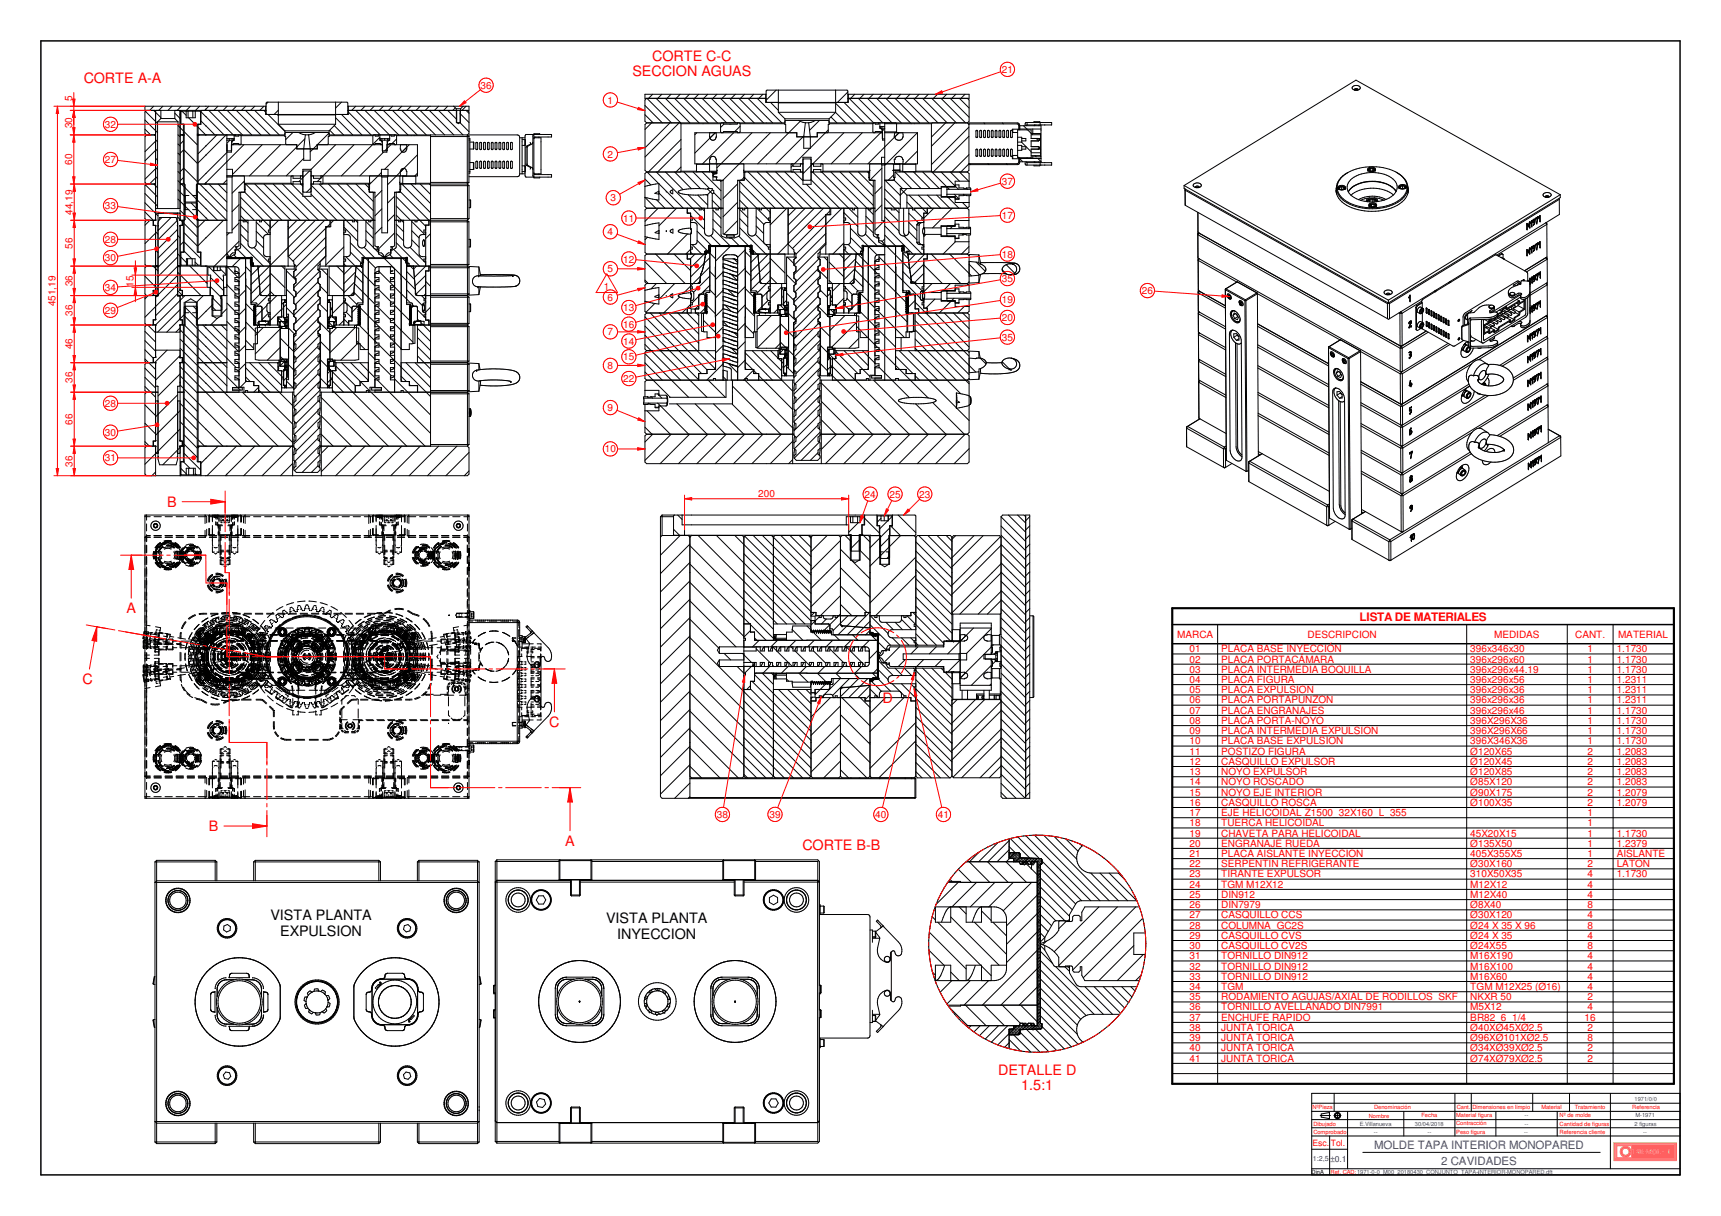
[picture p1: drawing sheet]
<svg xmlns="http://www.w3.org/2000/svg" width="841mm" height="594mm" viewBox="0 0 841 594" stroke-linecap="round" stroke-linejoin="round" font-family="sans-serif">
<defs><g id="words">
<g font-size="7" fill="#f00">
<text x="319" y="30">CORTE C-C</text>
<text x="41" y="41">CORTE A-A</text>
<text x="309" y="37">SECCION AGUAS</text>
<text x="82" y="248">B</text>
<text x="62" y="300">A</text>
<text x="40" y="334">C</text>
<text x="431" y="344">D</text>
<text x="268" y="355">C</text>
<text x="102" y="406">B</text>
<text x="276" y="413">A</text>
<text x="392" y="415">CORTE B-B</text>
<text x="488" y="525">DETALLE D</text>
<text x="499" y="533">1.5:1</text>
</g>
<g font-size="7">
<text x="132" y="450">VISTA PLANTA</text>
<text x="296" y="451">VISTA PLANTA</text>
<text x="137" y="457">EXPULSION</text>
<text x="302" y="459">INYECCION</text>
</g>
<text font-size="5.7" fill="#f00" x="664" y="303">LISTA DE MATERIALES</text>
<g font-size="5.6" fill="#00f">
<text x="672" y="561">MOLDE TAPA INTERIOR MONOPARED</text>
<text x="704" y="569">2 CAVIDADES</text>
</g>
<g font-size="4.9" fill="#f00">
<text x="490" y="36">21</text>
<text x="235" y="43">36</text>
<text x="35" y="49" transform="rotate(-90 35 49)">5</text>
<text x="297" y="51">1</text>
<text x="35" y="63" transform="rotate(-90 35 63)">30</text>
<text x="51" y="62">32</text>
<text x="297" y="77">2</text>
<text x="35" y="81" transform="rotate(-90 35 81)">60</text>
<text x="51" y="80">27</text>
<text x="490" y="90">37</text>
<text x="298" y="98">3</text>
<text x="35" y="105" transform="rotate(-90 35 105)">44,19</text>
<text x="51" y="102">33</text>
<text x="490" y="107">17</text>
<text x="305" y="108">11</text>
<text x="51" y="119">28</text>
<text x="297" y="115">4</text>
<text x="35" y="122" transform="rotate(-90 35 122)">56</text>
<text x="490" y="126">18</text>
<text x="51" y="128">30</text>
<text x="305" y="128">12</text>
<text x="297" y="133">5</text>
<text x="490" y="138">35</text>
<text x="35" y="140" transform="rotate(-90 35 140)">36</text>
<text x="51" y="142">34</text>
<text x="65" y="140" transform="rotate(-90 65 140)">15</text>
<text x="295" y="142">1</text>
<text x="558" y="144">26</text>
<text x="27" y="150" transform="rotate(-90 27 150)">451,19</text>
<text x="297" y="147">6</text>
<text x="490" y="148">19</text>
<text x="35" y="154" transform="rotate(-90 35 154)">36</text>
<text x="51" y="153">29</text>
<text x="305" y="152">13</text>
<text x="305" y="160">16</text>
<text x="490" y="157">20</text>
<text x="297" y="164">7</text>
<text x="490" y="166">35</text>
<text x="35" y="171" transform="rotate(-90 35 171)">46</text>
<text x="305" y="168">14</text>
<text x="305" y="176">15</text>
<text x="297" y="180">8</text>
<text x="35" y="187" transform="rotate(-90 35 187)">36</text>
<text x="305" y="187">22</text>
<text x="51" y="199">28</text>
<text x="297" y="201">9</text>
<text x="35" y="208" transform="rotate(-90 35 208)">66</text>
<text x="51" y="213">30</text>
<text x="296" y="221">10</text>
<text x="35" y="228" transform="rotate(-90 35 228)">36</text>
<text x="51" y="225">31</text>
<text x="371" y="243">200</text>
<text x="422" y="243">24</text>
<text x="435" y="243">25</text>
<text x="449" y="243">23</text>
<text x="575" y="311">MARCA</text>
<text x="639" y="311">DESCRIPCION</text>
<text x="730" y="311">MEDIDAS</text>
<text x="770" y="311">CANT.</text>
<text x="791" y="311">MATERIAL</text>
<text x="581" y="319">01</text>
<text x="581" y="324">02</text>
<text x="597" y="319">PLACA BASE INYECCIÓN</text>
<text x="597" y="324">PLACA PORTACÁMARA</text>
<text x="719" y="319">396x346x30</text>
<text x="719" y="324">396x296x60</text>
<text x="776" y="319">1</text>
<text x="776" y="324">1</text>
<text x="790" y="319">1.1730</text>
<text x="790" y="324">1.1730</text>
<text x="581" y="329">03</text>
<text x="597" y="329">PLACA INTERMEDIA BOQUILLA</text>
<text x="719" y="329">396x296x44.19</text>
<text x="776" y="329">1</text>
<text x="790" y="329">1.1730</text>
<text x="581" y="334">04</text>
<text x="597" y="334">PLACA FIGURA</text>
<text x="719" y="334">396x296x56</text>
<text x="776" y="334">1</text>
<text x="790" y="334">1.2311</text>
<text x="581" y="339">05</text>
<text x="597" y="339">PLACA EXPULSION</text>
<text x="719" y="339">396x296x36</text>
<text x="776" y="339">1</text>
<text x="790" y="339">1.2311</text>
<text x="581" y="344">06</text>
<text x="597" y="344">PLACA PORTAPUNZON</text>
<text x="719" y="344">396x296x36</text>
<text x="776" y="344">1</text>
<text x="790" y="344">1.2311</text>
<text x="581" y="349">07</text>
<text x="581" y="354">08</text>
<text x="597" y="349">PLACA ENGRANAJES</text>
<text x="597" y="354">PLACA PORTA-NOYO</text>
<text x="719" y="349">396x296x46</text>
<text x="719" y="354">396X296X36</text>
<text x="776" y="349">1</text>
<text x="776" y="354">1</text>
<text x="790" y="349">1.1730</text>
<text x="790" y="354">1.1730</text>
<text x="581" y="359">09</text>
<text x="597" y="359">PLACA INTERMEDIA EXPULSION</text>
<text x="719" y="359">396X296X66</text>
<text x="776" y="359">1</text>
<text x="790" y="359">1.1730</text>
<text x="581" y="364">10</text>
<text x="597" y="364">PLACA BASE EXPULSION</text>
<text x="719" y="364">396X346X36</text>
<text x="776" y="364">1</text>
<text x="790" y="364">1.1730</text>
<text x="581" y="369">11</text>
<text x="597" y="369">POSTIZO FIGURA</text>
<text x="719" y="369">Ø120X65</text>
<text x="776" y="369">2</text>
<text x="790" y="369">1.2083</text>
<text x="581" y="374">12</text>
<text x="597" y="374">CASQUILLO EXPULSOR</text>
<text x="719" y="374">Ø120X45</text>
<text x="776" y="374">2</text>
<text x="790" y="374">1.2083</text>
<text x="581" y="379">13</text>
<text x="581" y="384">14</text>
<text x="597" y="379">NOYO EXPULSOR</text>
<text x="597" y="384">NOYO ROSCADO</text>
<text x="719" y="379">Ø120X85</text>
<text x="719" y="384">Ø85X120</text>
<text x="776" y="379">2</text>
<text x="776" y="384">2</text>
<text x="790" y="379">1.2083</text>
<text x="790" y="384">1.2083</text>
<text x="581" y="389">15</text>
<text x="597" y="389">NOYO EJE INTERIOR</text>
<text x="719" y="389">Ø90X175</text>
<text x="776" y="389">2</text>
<text x="790" y="389">1.2079</text>
<text x="581" y="394">16</text>
<text x="597" y="394">CASQUILLO ROSCA</text>
<text x="719" y="394">Ø100X35</text>
<text x="776" y="394">2</text>
<text x="790" y="394">1.2079</text>
<text x="350" y="400">38</text>
<text x="376" y="400">39</text>
<text x="428" y="400">40</text>
<text x="458" y="400">41</text>
<text x="581" y="399">17</text>
<text x="597" y="399">EJE HELICOIDAL Z1500_32X160_L_355</text>
<text x="776" y="399">1</text>
<text x="581" y="404">18</text>
<text x="597" y="404">TUERCA HELICOIDAL</text>
<text x="776" y="404">1</text>
<text x="581" y="409">19</text>
<text x="581" y="414">20</text>
<text x="597" y="409">CHAVETA PARA HELICOIDAL</text>
<text x="597" y="414">ENGRANAJE RUEDA</text>
<text x="719" y="409">45X20X15</text>
<text x="719" y="414">Ø135X50</text>
<text x="776" y="409">1</text>
<text x="776" y="414">1</text>
<text x="790" y="409">1.1730</text>
<text x="790" y="414">1.2379</text>
<text x="581" y="419">21</text>
<text x="597" y="419">PLACA AISLANTE INYECCION</text>
<text x="719" y="419">405X355X5</text>
<text x="776" y="419">1</text>
<text x="790" y="419">AISLANTE</text>
<text x="581" y="424">22</text>
<text x="597" y="424">SERPENTIN REFRIGERANTE</text>
<text x="719" y="424">Ø30X160</text>
<text x="776" y="424">2</text>
<text x="790" y="424">LATON</text>
<text x="581" y="429">23</text>
<text x="597" y="429">TIRANTE EXPULSOR</text>
<text x="719" y="429">310X50X35</text>
<text x="776" y="429">4</text>
<text x="790" y="429">1.1730</text>
<text x="581" y="434">24</text>
<text x="597" y="434">TGM M12X12</text>
<text x="719" y="434">M12X12</text>
<text x="776" y="434">4</text>
<text x="581" y="439">25</text>
<text x="581" y="444">26</text>
<text x="597" y="439">DIN912</text>
<text x="597" y="444">DIN7979</text>
<text x="719" y="439">M12X40</text>
<text x="719" y="444">Ø8X40</text>
<text x="776" y="439">4</text>
<text x="776" y="444">8</text>
<text x="581" y="449">27</text>
<text x="597" y="449">CASQUILLO CCS</text>
<text x="719" y="449">Ø30X120</text>
<text x="776" y="449">4</text>
<text x="581" y="454">28</text>
<text x="597" y="454">COLUMNA GC2S</text>
<text x="719" y="454">Ø24 X 35 X 96</text>
<text x="776" y="454">8</text>
<text x="581" y="459">29</text>
<text x="597" y="459">CASQUILLO CVS</text>
<text x="719" y="459">Ø24 X 35</text>
<text x="776" y="459">4</text>
<text x="581" y="464">30</text>
<text x="597" y="464">CASQUILLO CV2S</text>
<text x="719" y="464">Ø24X55</text>
<text x="776" y="464">8</text>
<text x="581" y="469">31</text>
<text x="581" y="474">32</text>
<text x="597" y="469">TORNILLO DIN912</text>
<text x="597" y="474">TORNILLO DIN912</text>
<text x="719" y="469">M16X190</text>
<text x="719" y="474">M16X100</text>
<text x="776" y="469">4</text>
<text x="776" y="474">4</text>
<text x="581" y="479">33</text>
<text x="597" y="479">TORNILLO DIN912</text>
<text x="719" y="479">M16X60</text>
<text x="776" y="479">4</text>
<text x="581" y="484">34</text>
<text x="597" y="484">TGM</text>
<text x="719" y="484">TGM M12X25 (Ø16)</text>
<text x="776" y="484">4</text>
<text x="581" y="489">35</text>
<text x="597" y="489">RODAMIENTO AGUJAS/AXIAL DE RODILLOS SKF</text>
<text x="719" y="489">NKXR 50</text>
<text x="776" y="489">2</text>
<text x="581" y="494">36</text>
<text x="597" y="494">TORNILLO AVELLANADO DIN7991</text>
<text x="719" y="494">M5X12</text>
<text x="776" y="494">4</text>
<text x="581" y="499">37</text>
<text x="581" y="504">38</text>
<text x="597" y="499">ENCHUFE RAPIDO</text>
<text x="597" y="504">JUNTA TORICA</text>
<text x="719" y="499">BR82_6_1/4</text>
<text x="719" y="504">Ø40XØ45XØ2.5</text>
<text x="774" y="499">16</text>
<text x="776" y="504">2</text>
<text x="581" y="509">39</text>
<text x="597" y="509">JUNTA TORICA</text>
<text x="719" y="509">Ø96XØ101XØ2.5</text>
<text x="776" y="509">8</text>
<text x="581" y="514">40</text>
<text x="597" y="514">JUNTA TORICA</text>
<text x="719" y="514">Ø34XØ39XØ2.5</text>
<text x="776" y="514">2</text>
<text x="581" y="519">41</text>
<text x="597" y="519">JUNTA TORICA</text>
<text x="719" y="519">Ø74XØ79XØ2.5</text>
<text x="776" y="519">2</text>
</g>
<g font-size="4.2" fill="#f00">
<text x="641" y="560">Esc.</text>
<text x="650" y="560">Tol.</text>
</g>
<text font-size="4.2" fill="#00f" x="650" y="568">±0.1</text>
<text font-size="3.5" fill="#00f" x="642" y="567">1:2,5</text>
<g font-size="2.8" fill="#00f">
<text x="799" y="538">1971/0/0</text>
<text x="745" y="546">--</text>
<text x="799" y="546">M-1971</text>
<text x="664" y="550">E.Villanueva</text>
<text x="691" y="550">30/04/2018</text>
<text x="745" y="550">--</text>
<text x="799" y="550">2 figuras</text>
<text x="671" y="554">--</text>
<text x="698" y="554">--</text>
<text x="745" y="554">--</text>
<text x="803" y="554">--</text>
</g>
<g font-size="2.8" fill="#f00">
<text x="641" y="542">NºPieza</text>
<text x="672" y="542">Denominación</text>
<text x="695" y="546">Fecha</text>
<text x="712" y="546">Material figura</text>
<text x="712" y="542">Cant.</text>
<text x="720" y="542">Dimensiones en limpio</text>
<text x="753" y="542">Material</text>
<text x="762" y="546">Nº de molde</text>
<text x="770" y="542">Tratamiento</text>
<text x="798" y="542">Referencia</text>
<text x="642" y="550">Dibujado</text>
<text x="669" y="546">Nombre</text>
<text x="712" y="550">Contracción</text>
<text x="762" y="550">Cantidad de figuras</text>
<text x="642" y="554">Comprobado</text>
<text x="712" y="554">Peso figura</text>
<text x="762" y="554">Referencia cliente</text>
<text x="650" y="573">Ref. CAD:1971-0-0_M00_20180430_CONJUNTO_TAPA-INTERIOR-MONOPARED.dft</text>
</g>
<text font-size="2.8" x="641" y="573">DinA</text>
<text font-size="1.7" x="722" y="574">1</text>
</g></defs>
<path d="M20 20h801v554h-801z" fill="none" stroke="#000" stroke-width=".72"/>
<g fill="none" stroke="#000" stroke-width=".51">
<path d="M641 555h180M641 547h18M641 543h180M646 544v2M650 544v3M761 543v12M787 555v16"/>
<circle cx="654" cy="545" r="1.1"/>
<circle cx="654" cy="545" r="1.5"/>
</g>
<g fill="none" stroke="#000" stroke-width=".49">
<path d="M641 534v40h180v-40M641 539h180M652 534v9M719 534v9M749 534v9M767 534v9M787 534v21M641 551h180M645 545h5M652 545h3M654 543v4M659 547v8"/>
<path d="M686 543v12M731 543v12M641 571h180M641 561h18M650 571v3M666 563h116"/>
</g>
<g fill="#faca0a">
<path d="M789 558v9h30v-9zM789 559h30v8h-30z" fill-rule="evenodd"/>
<path d="M790 559v7h28v-7zM814 563l1 1zM815 562h1v2h1h-2zM817 563v1zM790 560h7v6h-7zM798 562h1l-1 1v1zM800 562h1v2l-1-1-1 1zM801 562h1v1l1-1h-1l1 2-1-1v1h-1zM803 563h1zM805 562l1 1 1-1v2h-1v-1v1l-1-1-1 1zM807 563a1.5 1.5 0 0 1 3 0 1.5 1.5 0 0 1-3 0zM810 562h1v2h-1zM813 562h1h-1a.8 .8 0 0 1 1 1 .8 .8 0 0 1-1 1v-1h1z" fill-rule="evenodd"/>
</g>
<g fill="none" stroke="#faca0a" stroke-width=".49">
<path d="M798 562h1l-1 1v1zM800 562h1v2v-2h1v1l1-1h-1l1 2-1-1v1h-1l-1-1-1 1zM805 562l1 1 1-1v2h-1v-1v1l-1-1-1 1zM813 563h.1M813 563v1M813 562v1h1M813 564h.1M813 562h.1M813 562h1M814 562v1M814 563l-1 1M814 563h.1"/>
<path d="M814 562h.1M814 564h.1M814 564h-1M814 563v1"/>
<circle cx="809" cy="563" r="1.2"/>
</g>
<path d="M792 561a2.6 2.6 0 0 1 3-1 2.6 2.6 0 0 1 2 3h-1a1.8 1.8 0 0 0-3-2 1.7 1.7 0 0 0 0 3 1.7 1.7 0 0 0 3-1h1a2.7 2.7 0 0 1-4 2 2.7 2.7 0 0 1-1-4z" fill-rule="evenodd" fill="#faca0a"/>
<path d="M793 561a2.6 2.6 0 0 1 2-1 2.6 2.6 0 0 1 2 3h-1a1.7 1.7 0 0 0-2-2 1.7 1.7 0 0 0 0 3 1.7 1.7 0 0 0 2-1h1a2.6 2.6 0 0 1-4 2 2.6 2.6 0 0 1 0-4z" fill="none" stroke="#faca0a" stroke-width=".49"/>
<path d="M798 562h1v1z" fill-rule="evenodd" fill="#faca0a"/>
<path d="M798 562h1v1z" fill="none" stroke="#faca0a" stroke-width=".49"/>
<path d="M800 562v1z" fill="#faca0a"/>
<path d="M800 562v1z" fill="none" stroke="#faca0a" stroke-width=".49"/>
<circle cx="808" cy="563" r=".8" fill="#faca0a"/>
<g fill="none" stroke="#faca0a" stroke-width=".49">
<path d="M789 558h30v9h-30zM789 559h30v8h-30zM790 559h28v7h-28zM790 560h7v6h-7zM803 563h1zM810 562h1v2h-1zM814 563h.1M814 563l1 1-1-1M815 562h1v2h1h-2zM817 563h.1M817 563v1v-1"/>
<circle cx="808" cy="563" r=".8"/>
</g>
<path d="M641 534h180M646 546l4 1M650 544h-4M659 543v4M659 555v16M711 543v12" fill="none" stroke="#000" stroke-width=".51"/>
<g fill="none" stroke="#000" stroke-width=".49">
<path d="M71 252h158v138h-158zM71 252h.1M71 252h1M71 252h2M72 252v2M72 256v3M75 256a1 1 0 0 1 1 0 1 1 0 0 1 1 1 1 1 0 0 1-1 1M75 256v1M75 252h4M81 252h3M86 252h4M91 252h4"/>
<path d="M97 252h3M100 252h.1M100 252v4M100 259v3M101 252v3M101 259v3M102 252v3M102 258v3M102 252h.1M102 252h4M102 258v4M104 252v3"/>
<path d="M104 257v10M104 252h.1M105 252v1M105 252h.1M105 252h-3M105 255v1h4M106 252h.1M106 252v2M106 255v1M106 253h.1M106 252v1M106 255v2h3"/>
<path d="M106 255v2M107 256v2M107 260v1M107 252h.1M107 252v3M107 257v10M107 257v1M108 252h5M108 257v2M108 252h3M108 254h.1M108 254v1h1"/>
<path d="M108 252v1M109 252h-3v2M109 254h1M109 252v1M109 254h.1M109 255h2M110 252v1M110 254v1M111 254h.1M111 252v1M111 252h3v2M112 254h.1"/>
<path d="M112 254v1h-1M112 252v1M112 257v2M113 257v1M113 252v3M113 257v10M113 252h.1M113 252h4M113 256v2M113 260v1M114 255v2M114 253h.1"/>
<path d="M114 252v1M114 255v2h-3M114 252h.1M114 252v2M114 255v1M115 255v1h-3M115 252v1M115 252h.1M115 252h3M116 252h.1M116 252v3M116 257v10"/>
<path d="M118 258v4M118 252v3M118 252h.1M118 258v3M119 252h3M119 259v3M119 252v3M120 252h.1M120 252v4M120 259v3M124 252h3M129 252h4"/>
<path d="M135 252h3M140 252h4M146 252h3M151 252h4M156 252h4M162 252h3M167 252h4M173 252h3M178 252h4M180 252h.1M180 252v4M180 259v3"/>
<path d="M181 252v3M181 259v3M182 252v3M182 258v3M182 252h.1M182 258v4M183 252h4M184 252v3M184 257v10M184 252h.1M185 252h.1M185 252v1"/>
<path d="M185 253h.1M185 252h-3M185 255v1h3M186 252h.1M186 252v2M186 255v1M186 252v1M186 253h.1M186 255v2h3M186 252h3M186 255v2M187 252h.1"/>
<path d="M187 256v2M187 260v1M187 252v3M187 257v10M187 257v1M188 252h5M188 257v2M188 252v1M188 254v1h1M188 254h.1M189 252v1M189 254h1"/>
<path d="M189 252h3M189 254h.1M189 255h2M190 252v1M190 254v1M191 254h.1M191 252v1M191 252h3v2M192 254h.1M192 252v1M192 254v1h-1M192 257v2"/>
<path d="M193 257v1M193 252v3M193 257v10M193 252h.1M193 256v2M193 260v1M194 255v2M194 252v1M194 253h.1M194 255v2h-3M194 252h.1M194 252v2"/>
<path d="M194 255v1M195 252v1M195 255v1h-3M195 252h.1M195 252h3M196 252h.1M196 252v3M196 257v10M198 258v4M198 252v3M198 252l-4 1M198 252h.1"/>
<path d="M198 258v3M199 259v3M199 252v3M200 252h.1M200 252h3M200 252v4M200 259v3M205 252h4M210 252h4M216 252h3M221 252h4M223 257h.1"/>
<path d="M223 256v1M223 256a1 1 0 0 1 1 0 1 1 0 0 1 1 1 1 1 0 0 1-1 1M227 252h1M228 252h1M228 252v2M228 256v3M229 252h.1M71 262h.1M71 262v1M71 262h2M71 263h2M72 261v4"/>
<path d="M72 272v4M72 277v5M72 266v4M73 262h-2h2M75 269v4M75 262h4M75 263h4M75 270v3M76 272v1M76 275l2 2M76 268h.1M76 273l1 3"/>
<path d="M76 270h.1M76 270v3M76 273h.1M76 269v1M76 272l2 3M76 275l3 2-3-2M76 267v1M77 269v4M77 275l3 2M77 267l-1 3M77 272l1 2 2 2M77 267h.1"/>
<path d="M77 272l3 3M78 272l2 3M78 267l-2 3M78 275l3 2M78 269l-1 1M78 265l-2 3M78 269v3l1 1M78 265l-2 2M79 265l-3 2M79 276l3 1M79 270v1v2M80 267l-2 2"/>
<path d="M80 267l-2 1-1 2M80 267l-2 1v2M80 265l-3 2M80 277h.1M80 275h2h2M80 265h.1M80 264h4M80 278h4M80 265h4M81 262h3M81 263h3M81 266l-3 2"/>
<path d="M82 266l2 1M82 267h1l2 1M82 266l1 1 2 1-1-1M82 266h-1M82 265h-2M82 265h.1M82 265h1M82 265l3 1M82 265l-3 1M83 266l3 1M83 266l3 2M83 276h-1"/>
<path d="M84 268h-2h-2M84 274l-2 1-2-1M84 278h-4M84 268l-2-1-2 1M84 267l1 1M84 266l3 2M84 265l2 1M85 277h-1M85 277l-2 1-3-1M85 275l-2 1M85 270v3M85 275l-1 1"/>
<path d="M85 273h.1M85 275h.1M85 265l3 2M86 269v2v2M86 265l2 2M86 265l2 3M86 266l2 3M86 276l-1 1M86 276h.1M86 262h4M86 263h4M86 269v4"/>
<path d="M86 275l-3 2M86 273h.1M87 269h.1M87 269v2M87 273h.1M87 272v1M87 271v1M87 275l-3 2M87 269v4M88 269v4M88 267v1M88 275l-3 2"/>
<path d="M88 275l-2 2M88 273l1 2M88 273l-1 2-2 2M88 269v1M88 269v2M88 272v1M88 270v3M88 272l1 1M89 272l2 3M89 269v1M89 273l2 3M89 269l-1 1"/>
<path d="M89 270v2M89 272v1M89 272l1 2 1 1M89 269v4M89 271v2M89 268l-1 1M90 269l-1 2 1 2M90 269v2v2M90 272l2 2h1M90 270v2M91 272l2 2zM91 270h.1"/>
<path d="M91 267l-2 2M91 276h4M91 267l-2 1v2M91 270v2M91 267l-1 1-1 2M91 271v1M91 275h2h2M91 274l2 1 2-1M91 262h4M92 263h3M92 272l1 1M92 273h1"/>
<path d="M92 269l-1 1M92 274h1M93 269l-1 1M93 274h1M93 266l1 1 2 1M93 266h2l2 2M93 267l3 1M93 269h1M93 269l1 1M93 269l2 1M94 268l-2 1-1 1M94 268h.1"/>
<path d="M94 269h-2l-1 1M94 269l1 1 1 1M94 274h-1M94 274h.1M94 269l1 1M94 268h-2l-2 2M94 268h1M94 268l-3 1M94 276h-1M95 266h-4M95 273h-2M95 273l-3 1"/>
<path d="M95 272l-1 1M95 268h-2h-2M95 270v1M95 274h.1M95 270v2M95 268l-2-1-2 1M95 271v1M95 269l1 2M96 273h-1M96 269v1M96 271h.1M96 271v2"/>
<path d="M96 273h.1M96 270h.1M96 270v3M96 275l-2 1M96 269l1 2-1 2M96 267l3 3M97 275l-2 1h-2M97 269v2v2M97 262h3M97 263h3M97 273h.1M98 269v2v2"/>
<path d="M98 269v1M98 271l-1 2M99 272l-3 4M102 261h3M102 262h4M102 262h.1M102 263h4M104 267v3M104 270h1M104 270h.1M105 267h1M105 270h1"/>
<path d="M106 270h1M107 267v3M107 270h-1M107 260v2M107 261h6M108 272h1M108 270h1M108 274h1M108 273v3h1M108 272v1M108 262h3M108 263h3"/>
<path d="M108 269h1M108 273h.1M108 262v2M108 266v5M108 273h1M109 269h-1M109 274h2M109 277h2M111 273h1M111 269h1M111 274h1M111 272h1"/>
<path d="M111 270h1M111 262h-3v10M112 272v1M112 262v2M112 266v5M112 273v3h-1M112 274h-1M112 273h.1M112 269h.1M112 262v10M113 260v2M113 267v3"/>
<path d="M113 270h1M113 270h.1M113 262h4M113 263h4M114 267h1M114 270h1M115 261h3M115 270h1M116 267v3M116 270h.1M118 261h.1M118 261h-3"/>
<path d="M118 262h4M119 262h3M119 263h3M124 262h3M124 263h4M129 262h4M129 263h4M135 262h3M135 263h3M140 262h4M140 263h4M145 262h4"/>
<path d="M146 262h3M146 263h3M151 262h3M151 262h4M151 263h4M156 262h4M156 263h4M162 262h3M162 263h3M167 262h4M167 263h4M173 262h3"/>
<path d="M173 263h3M178 262h3M178 262h4M178 263h4M182 261h3M182 262h.1M183 262h4M183 263h4M184 267v3M184 270h1M184 270h.1M185 267h1"/>
<path d="M185 270h1M186 270h1M187 267v3M187 270h-1M187 260v2M187 261h6M187 261h5M188 272h1M188 262v10M188 273v3h1M188 272v1M188 270h1"/>
<path d="M188 274h1M188 269h1M188 273h.1M188 262v2M188 266v5M188 273h1M189 262h3M189 262h3v10M189 263h3M189 269h-1M189 274h2M189 277h2"/>
<path d="M191 273h1M191 274h1M191 269h1M191 272h1M191 270h1M192 272v1M192 262v2M192 266v5M192 273v3h-1M192 274h-1M192 273h.1M192 269h-1"/>
<path d="M193 260v2M193 267v3M193 270h1M194 267h1M194 270h1M194 262h4M194 263h4M195 261h3M195 270h1M196 267v3M196 270h.1M198 262h.1"/>
<path d="M198 261h-3M200 262h3M200 263h3M202 272l2 4M202 270l1-2 1-1-1 1-1 2M202 272l1 3 1 1M202 272l1 2 1 1M202 272l3 3M203 269v2v2M204 267l-2 3M204 269l-1 3 1 1M204 272l2 2"/>
<path d="M204 269v1M204 269v3M204 272l2 2h1h-1zM204 270v2M205 271v1M205 267l-2 1-1 2M205 270h-1M205 271h.1M205 275h2h2M205 270v2v-1M205 262h3M205 262h4"/>
<path d="M205 263h4M205 272v1h1M205 273h1M205 266h4M206 269l-1 1M206 273h.1M206 269l-1 1 2-1M206 269h.1M206 274h1M206 268l-2 1M206 268h2M206 268l-1 1"/>
<path d="M206 266h2l2 2M206 266l2 1 2 1M206 267l4 1M207 269h.1M207 268l-1 1-2 1M207 268h.1M207 269l2 1 1 1M207 269h1M207 269h-1l-2 1M207 274h.1M207 268h-1M208 274h-1"/>
<path d="M208 269v1M208 269v1l-1-1M208 273h-1M208 273l-2 1M209 268h-2h-2M209 274l-2 1-2-1M209 271v1v-1M209 268l-2-1-2 1M209 269l1 2-1 2M209 269l1 1M209 276h-4M210 273h-1"/>
<path d="M210 270v1zM210 271v2M210 275l-2 1h-2M210 269v2v2M210 275l-4 1M210 269l1 2-1 2M210 262h4M210 263h4M211 268l1 1M211 270v3M211 273h.1M211 269v1"/>
<path d="M211 269h.1M211 269l1 2M211 269v4M211 270h.1M212 271l-1 2M212 271v1M212 271h.1M212 272v1M212 275l2 2M212 268h.1M212 269v1M212 273l-1 2"/>
<path d="M212 273l1 2M212 269v2M212 272l2 3M212 275l3 2-3-2M213 269v4M213 268l-1 1M213 272v1M213 273l2 2M213 272l3 3h-1M214 272v2l2 1M214 267l-2 3M214 275l3 2"/>
<path d="M214 269l-1 1M214 269l2-2-2 1-1 2M214 276h.1M214 276l4 2M214 265l-2 3M214 269v3l1 1M215 265l-3 3M215 275l1 1M215 276l3 1M215 270v1v2M215 267l-1 2M216 262h3"/>
<path d="M216 267l-2 1v2M216 263h3M216 275h2h2M216 264h4M216 278h4M217 264h-1M217 264h3M217 266l-3 2M217 264l-1 1M217 264l3 1M218 266l2 1M218 266l1 1 2 1z"/>
<path d="M218 267h1l2 1M218 265l-4 1M218 265l-3 1M219 266h2l2 2M219 266l3 2M219 276h-1M220 268h-2h-2M220 274l-2 1-2-1M220 278h-4M220 265l3 2M220 268l-2-1-2 1M220 267l1 1"/>
<path d="M221 270v3M221 275l-2 1M221 266l1 1M221 273h.1M221 262h4M221 263h4M221 275h.1M221 265l3 2M221 269l1 2v2M222 265l2 3M222 269v4M222 275l-3 2"/>
<path d="M222 273h.1M223 269v3M223 269h.1M223 273h.1M223 272v1M223 275l-3 2M223 269v4M224 267v1M224 269v4M224 275l-3 2M224 275l-2 2M225 269v3"/>
<path d="M225 269v4M227 262h2M227 263h2M228 266v4M228 272v3M228 261v4M228 277v4M229 262v1M229 262h.1M72 282v30M101 300h-4M101 286l1 2 2 1"/>
<path d="M102 286l2 3M102 286l2 2M103 300h3M103 286v1M103 283v2v2M103 287l2 1M103 287l3 1M104 281l-2 1-1 2M104 281l-2 3M104 284v2M104 282l2-1 2 1M104 286h1"/>
<path d="M104 285v1M105 286h.1M105 283l-1 2 1 2-1-2zM105 283a2.4 2.4 0 0 0 0 4M105 284h-1M105 282l-2 2M105 286h1M105 280h2l2 1M106 280l3 2M106 281l3 1M106 283h1M106 282l2 1v2"/>
<path d="M106 300l-2 1M106 288h.1M107 282h-2M107 288h-1M107 283l1 1zM107 283l1 1M107 284l1 1M107 287h-2M107 287h.1M108 286h-1M108 284v1M108 285v1"/>
<path d="M108 288h-2h-2M108 285l-1 1M108 283h1M108 285h.1M108 285l-1 2M109 283h.1M109 283v3M109 288l-3 1M109 286l-1 1M109 283v2v1M109 286h.1M109 288l-3 2"/>
<path d="M110 299l-2 1M110 299l-2 1h4M110 283v3M110 283v4M110 287h.1M110 283l1 2-1 2M112 299h-2M114 299l3 1zM114 300h3M119 300h4M125 300h3M130 300h4"/>
<path d="M133 299l-2 3M136 300h3M138 298v1M138 299v1M138 296l-3 2M138 298h.1M139 298h-1M139 298h.1M139 299h1M140 299h.1M140 299v1M141 300h.1"/>
<path d="M141 300h4M142 298h.1M142 299h.1M142 300h-1M142 299v1M142 297h.1M142 297h1M143 297v1M144 294l-4 2M144 298h.1M144 298h-1M144 299h.1"/>
<path d="M145 299h-1M145 299h.1M145 298h.1M145 298v1M145 297h.1M146 296h.1M146 298h-1M146 296h1M147 300h3M147 296v1M147 297v1M147 298h.1"/>
<path d="M148 298h.1M149 298h-1M149 298h.1M149 297v1M149 297h1M149 294h-4M149 294h.1M149 297h.1M149 296v1M150 297h1M151 296h-2M151 296v1"/>
<path d="M151 294h.1M151 297h.1M151 294h4M151 297v1M151 298h.1M151 298h1M152 298h.1M152 300h4M153 298h.1M153 297v1M153 296v1M154 296h-1"/>
<path d="M154 296h.1M154 298h1M155 297h.1M155 298h.1M155 299h.1M155 299h1M156 299h.1M156 298h.1M156 298h1M156 294l4 2M157 297v1M157 297h1"/>
<path d="M158 300h3M158 299h.1M158 299v1M158 298h.1M158 300h.1M159 300h.1M160 299v1M160 299h.1M161 299h-1M161 298h.1M161 298h1M162 298h.1"/>
<path d="M162 296l3 2M162 299v1M162 298v1M163 300h4M166 299l3 3M169 300h3M174 300h4M180 300h3M186 299l-3 1 2-1M187 300h-2M188 299v1M188 299l4 1"/>
<path d="M188 300h.1M189 286l3 3M190 286l2 3M190 286l2 2M191 298l-2 1M191 298l-2 2M191 286v1M191 283v2v2M191 287l1 1h2M192 281l-2 1-1 2M192 281l-2 3M192 287l2 1"/>
<path d="M192 283l-1 1M192 285l1 1M192 282l2-1 2 1M193 284l-1 1 1 1M193 284v-1a2 2 0 0 0 0 4v-1M193 286h.1M193 284h-1M193 284h.1M193 283a2.4 2.4 0 0 0 0 4M193 297l4 1M193 298h4M193 286h1"/>
<path d="M193 283v1M194 280h1l2 1M194 300l2 1zM194 280l3 2M194 281l3 1M194 282l2 1v2M194 282h-2l-1 2M194 283h1M194 288h.1M195 288h-1M195 282h-3M195 283h.1"/>
<path d="M195 286h.1M195 287h-2M195 287h.1M195 284l1 1M195 285v1M196 288h-2h-2M196 284v1M196 285l-1 1M196 285v1M196 284l-1-1 1 2M196 285h.1M196 285l-1 2"/>
<path d="M196 283h1M197 283v2M197 288l-3 1M197 286l-1 1M197 283v2v1M197 283h.1M197 286h.1M197 285v1M197 284v1M197 288l-3 2M198 283v3M198 283v4"/>
<path d="M198 287h.1M198 283l1 2-1 2M199 299l2 1M199 298l2 1M201 300h1M202 300h.1M202 300l3 1M224 300h.1M225 300h-2M226 300h.1M227 300h-4M227 300h3"/>
<path d="M227 300h2M228 282v4M228 288v4M228 293v4M228 298v5M229 299h1M229 298h1v5M230 299h1M231 300h-1M231 300h1M231 299v3M70 311l2 1"/>
<path d="M70 314h2M70 316h2M70 312h1M70 313v4M70 317h.1M70 313h1M70 317h1M70 309h2M71 308l-1 4M71 308v1M71 305l2 1M71 310h2"/>
<path d="M71 315l2 1M71 314h.1M71 314l3 1M72 313h.1M72 314h1M72 313v4M72 319v4M72 309h.1M72 313v1M72 316v1M72 311l-1 1M72 312h.1"/>
<path d="M72 311v1M72 315v2M72 317h.1M72 309v1M73 317h-1M73 313l-1 1M73 312v-1v2M73 317h1M73 309l-1 1M73 313h.1M73 313h1M73 313v1"/>
<path d="M73 315v2M73 309h1M74 316v1M74 317h.1M74 309v1M74 312l4 1M74 309h.1M74 316h4M74 314h4M74 310h4M74 313v1M75 309h-1v1"/>
<path d="M75 313h.1M75 317h1M75 313h1M75 314v1h1M75 314h4M75 314h1M75 310h3v3M75 315h4M75 309h1M76 312l-1 1M76 312v1M76 311v1"/>
<path d="M76 312v2M76 315v2M76 318v1M76 313h.1M76 311h.1M76 312h.1M76 316h.1M76 317h.1M76 318h.1M76 306l2 1v3M76 309v1h1M76 309h1"/>
<path d="M76 308v1M76 315h1M77 314h.1M77 313h.1M77 308h-1M77 313h1M77 311h1M77 312h1M77 316h1M77 317h1M77 318h1M77 319h1"/>
<path d="M77 314h2M77 310h1M77 313v3h-2M77 309h1M78 312h2M78 317h3M78 317v3h-3M78 308h.1M78 309l2 1M78 314h-1h2M79 309h-1h2M79 313h2"/>
<path d="M80 315h1M80 316h2M80 314h2M80 317h-3M80 313h-3M80 311h2M80 312h1M80 309l2 1M81 315h1M81 314l1 1M81 315h.1M81 315h4"/>
<path d="M81 313v2M81 312v2M81 316v1M81 312h.1M81 317h.1M81 310h2M81 313h1M82 313h.1M82 313v1M82 316v1M82 317h-1M82 310l-1 1"/>
<path d="M82 310h.1M82 317h.1M82 310v1M82 312h2v2M82 317h2M82 313h2M82 315h.1M82 314h2h-3M83 313l-1 2M83 311h2M83 310v2M84 313h2"/>
<path d="M84 316v1h-2M84 316h2M86 314l2 1M86 315h4M87 315h1M87 312h4M88 313v4M88 319v4M88 309v3M88 315h.1M89 316h4l-1 4M89 313h4"/>
<path d="M89 309l-1 3M90 320v2M90 319v1M91 319l-1 1M91 304l-2 3M91 316v1M91 314v2M92 314h-1M92 316h4M92 318h.1M93 317l-1 1M93 313h3"/>
<path d="M93 319h1M93 311l-1 1M93 320v3M93 317h1M93 319v1M93 315l1 1M93 314v1M94 319v4M94 314h1M94 309l-1 2M94 319h.1M94 317h1"/>
<path d="M94 314l-1 3M94 313h1M94 319v1M94 311l-1 4M95 316h.1M95 316h4M95 313h4M95 312h-1M95 317l-1 2zM95 314l-1 3M95 307v1M95 314v1"/>
<path d="M95 311h.1M95 315v5M95 319h1M95 319v4M95 300l-3 2M95 310v3M95 311v1M95 311l1 1M96 313v1M96 301l-4 2M96 310v1M96 310h.1"/>
<path d="M96 316h.1M96 316v3M96 318v2M96 319a2 2 0 0 0 0 4M96 309v1M96 306l-1 1M96 310l-1 1M96 319v4M96 319v2v1M96 315h.1M96 312l1 1 2 1M96 313l-1 2"/>
<path d="M96 313v2M97 312l1 1 1 1M97 317l-1 1M97 312h-1l2 2M97 314l-1 3M97 319v4M97 309h.1M97 316l-1 2M97 312l1 1h2M97 316v3M97 316h.1M97 311h.1"/>
<path d="M97 312l-1 1M97 309l-1 1M97 310l-1 2M97 309v1M97 319h1M97 310v2l1 1M97 307l-1 2M97 307l-2 3M97 305l-1 1M97 318h.1M97 314v1M97 318v2"/>
<path d="M97 315v1M98 309l-1 1M98 314h.1M98 315l-1 1M98 314l-1 1M98 307h-1M98 317l-1 1M98 319h.1M98 311v1M98 308h.1M98 317h4M98 310h.1"/>
<path d="M98 314l-1 3M98 310v1v1M98 316l-1 2M98 309a2.4 2.4 0 0 0 0 4M98 319h1M98 317v3M98 319l1 2-1 1M98 309h.1M98 317h.1M98 312h.1M98 310v2M98 310v1"/>
<path d="M98 309l-1 2 1 1M98 308l-1 1M98 312h1M98 315h.1M98 314h2M98 309v1M98 307h.1M98 314h4M99 319v1M99 310l-1 1M99 319v3M99 319h.1"/>
<path d="M99 314v1M99 316l-1 1M99 309h.1M99 317h-1M99 314h.1M99 309h1M99 308l-2 2M99 308h1M99 315h.1M99 312l-1 2M99 307h.1M99 314h1"/>
<path d="M99 315h-1M99 312v2M99 317h.1M99 311l-1 1M99 307h2M99 307h-1M99 316h.1M99 320v1M99 317v3M100 308l-2 2M100 310l-3 2M100 308h-3l-1 2"/>
<path d="M100 308h.1M100 316h.1M100 319v1M100 316l-1 1M100 308h-2M100 314h.1M100 314h-1M100 320v1M100 313l-1 1M100 310h.1M100 316h-1M100 309h.1"/>
<path d="M100 319v4M100 320h.1M100 313v1M100 309v1M100 308h-2l-2 2M100 306h.1M100 309a1.8 1.8 0 0 1 0 3M100 317h.1M100 310h1v2M100 305h.1M100 314l-1 3M100 314v3"/>
<path d="M100 310l1 1M100 318v2M100 318h.1M100 309l1 1M100 312h.1M100 316v1M100 317v1M100 309h1M100 311v1M100 312l-1 3M100 314h1M100 315v1"/>
<path d="M101 311l-1 1M101 310h-1M101 311h-1M101 311h.1M101 315l-1 1M101 315h.1M101 314v1M101 307h.1M101 312h-1M101 316h2M101 305h-1M101 311l-1 1h-1h1"/>
<path d="M101 316l-1 1M101 316l-1 2M101 319v4M101 320v2M101 316h.1M101 305l-3 3M101 313l-1 1M101 309v1M101 314v3M101 313h.1M101 316v1M101 312h.1"/>
<path d="M101 309l-1 2M101 313v1M101 315l-1 2M101 315v1M101 318v1M101 314h.1M101 309l-2 3M101 317v1M101 305h1M101 310v2M101 312v1M101 310l-1 1"/>
<path d="M101 306l-2 2M101 313v3M101 310v1l-1 2M101 309l1 2v1M101 310h1M101 310h.1M101 319h1l-1 1M101 310l-2 2M101 310v1M102 319l-1 2M102 309v1M102 312v1"/>
<path d="M102 302l-3 2M102 315h.1M102 315l-1 1M102 309v2v2v-1M102 312l-1 1M102 314h.1M102 314h-1M102 310l-1 2M102 314l-1 1M102 319v3M102 316l-1 2M102 310l1 1"/>
<path d="M102 312h.1M102 304l-3 2M102 308l-1 1M102 306h.1M102 313h.1M102 314v1M102 313v1M102 316h.1M102 310v2M102 311v1M102 306v1M102 316h1"/>
<path d="M102 311l-1 2M102 309l-1 1M102 316v1l1-1M102 312l-2 3M102 314h1M103 308l-3 2M103 309l-2 1M103 304v1M103 307h3M103 311h.1M103 313l-1 1M103 313h-1"/>
<path d="M103 313h.1M103 315l-1 2M103 310l-2 2M103 300h4l-3 1M103 314h-1M103 320h.1M103 316h.1M103 310h-1M103 316h1M103 314v1M103 320v2M103 305h.1"/>
<path d="M103 313v1M103 315l1 1M103 307l-1 2M103 319v1M103 311l-1 1M103 312h.1M103 312v1M103 313h1M103 313h-2v1M103 310l-1 1M103 311h1M103 312l-1 1"/>
<path d="M103 303h.1M104 314l-1 1M104 311h.1M104 314l-2 3M104 316h-1M104 318h3M104 313l-1 1M104 311l-1 1M104 306l-3 2M104 312h.1M104 312h-1M104 313v1"/>
<path d="M104 305h1l-3 1M104 310l-2 1M104 312l-1 1M104 314h.1M104 314l-2 2M104 317l-1 3M104 303v1M104 311l-2 2M104 309h.1M104 314l1 1M104 316h.1M104 314l-1 3-1 3"/>
<path d="M104 314v1M104 308v1l1-1M104 301h-1M104 315h4M104 319v1M104 310h-1M104 315v1M104 319v4M104 317h1M104 310v1M104 308h1M104 319h.1"/>
<path d="M104 311h1M105 304v1M105 313h-1M105 310h-1M105 311l-1 1M105 319h-1M105 315h-1M105 317h.1M105 312h-1M105 312h.1M105 311h-1M105 308l-3 2"/>
<path d="M105 319l-1 1M105 311h.1M105 313h.1M105 319h.1M105 310h.1M105 319v3M105 317l-1 2M105 313l-1 1M105 319v4M105 311v1M105 308l1 1M105 307l-1 1"/>
<path d="M105 316l-1 4M105 307h.1M105 316v1M105 309h-1M105 303h.1M105 309h.1M106 315v1M106 311h-2M106 311l-3 1M106 311v-1l-1 1M106 312l-2 1M106 317l-2 3"/>
<path d="M106 304h.1M106 303l-4 1M106 306l-3 2M106 312h.1M106 312l-1 1M106 309l-1 1M106 309h.1M106 310h-1M106 310h2M106 307l-3 1M106 307h.1M106 314l-1 1"/>
<path d="M106 306h-1M106 317h.1M106 314l-2 3M106 308h.1M106 316l-1 1M106 314h.1M106 303l-3 2M106 307v1M106 316h.1M106 309v1M106 302h.1M106 305h.1"/>
<path d="M107 319v4M107 312h-1M107 315l-1 1M107 302v1M107 306h-1M107 309h-1M107 311l-2 2M107 311l-1 1M107 309h.1M107 304h-1M107 305h.1M107 310h-2"/>
<path d="M107 309v1M107 301l-3 2M107 309l-2 1M107 303v1M107 308v1M107 310l-1 1M107 310h.1M107 307v1M107 305l-2 1M107 313l-1 1M107 307h.1M107 305v1"/>
<path d="M107 306l-3 1M107 309h1M107 306h3M108 317l3-2-3 2M108 314l-1 1M108 309l-1 1M108 309h-4M108 310h-3M108 307h-1M108 314l-2 1M108 306v1M108 314l-3 3 1-1"/>
<path d="M108 318l1 1M108 311h-1M108 307h4M108 314h.1M108 306h1M108 311h.1M108 305h-1M108 302v1M108 314l-3 3v2M108 311l-3 2M108 300h4M108 315l-2 2"/>
<path d="M108 303v1M108 311l-2 1M108 311l-3 2 1-1M108 319v1v3M108 307h.1M108 309h-1M108 308l-3 1M109 306l-3 2M109 303l-2 1M109 304l-4 1M109 315l-3 2M109 311h.1"/>
<path d="M109 307h.1M109 319v2v2M109 310l-2 1M109 319h1M109 301h.1M109 319v1M109 319h2M109 308h1M110 309l-2 1M110 309l-4 1M110 317l-2 2-1 1 3-3M110 309h-3"/>
<path d="M110 309h.1M110 308h.1M110 309l-3 1M110 313l-4 2M110 313l-3 2M110 302h.1M110 306h-1M110 303l-1 1M110 314h-2M110 319l-1 1M110 319h-1M110 309h4"/>
<path d="M110 316h2M110 310h4M110 303h.1M110 314h4M110 313h5M110 319h.1M110 308h-1M110 305h4M110 310h-2M110 311h4M110 310h2zM110 307h4"/>
<path d="M110 318l-1 1M110 318v1M110 304h4M110 318h.1M110 306h-2M110 308h1M110 318l2 1M110 306h-3M110 305h-3M111 308l-1 1M111 310h-1M111 308h.1"/>
<path d="M111 313h-1M111 319a2.4 2.4 0 0 0 0 4M111 313l-1 1h4M111 319a2.1 2.1 0 0 0 0 4M111 319l-1 2 1 1M111 318h-1M111 318h.1M111 317h-1M111 317h3M111 319a2 2 0 0 0 0 4M111 307v1M111 316v1"/>
<path d="M111 317v1M111 312l-3 1M111 316l-3 1M111 320h.1M111 305l-4 1M111 319h.1M111 305l-1 1M111 302l-3 1M111 302h-3M111 310h2M111 319v1M111 303h.1"/>
<path d="M111 309h-1M111 320v1v1M111 306v1M111 301v1M111 320v1M111 320v1l1 1M112 320l-1 1 1 1v-2M112 313h3zM112 308h-1M112 306h.1M112 316v1M112 316l3 1"/>
<path d="M112 316h-1M112 306h3M112 301h.1M112 318h-2M112 318h1M112 316h.1M112 318h-1M112 306h-1M112 313h2M112 313h-1M112 317v1M112 319h.1"/>
<path d="M112 308h2M112 303h.1M112 303h3zM112 313h1M112 308h-2M112 308h1M112 316h1M112 306h1M112 318h.1M112 312h-3M112 305h-3M112 301h-3"/>
<path d="M112 308h-3M112 309h.1M113 320h.1M113 313l2 1M113 308h.1M113 310h1M113 306v1M113 301v1M113 319h.1M113 309h-3M113 303h.1M113 309h.1"/>
<path d="M113 309h2M113 308h1M113 319l1 1M113 316v1M113 305l1 1M113 302h3M113 302l3 1M113 312l3 1M113 317l-3 1M113 317l1 1M113 316h2l1 1M113 320v1"/>
<path d="M113 305l4 1M113 307v1M113 317v1M113 315l3 2M113 319l1 2-1 1M113 313h1M113 308l1 1M113 307h4M113 308h2M114 317l-1 2a2.6 2.6 0 0 1 0 4M114 306h3M114 305h3"/>
<path d="M114 308l2 1M114 306h2M114 316l2 1M114 318l-2-1-2 1 2-1 2 1M114 318h.1M114 313h-2M114 310h-4M114 310h-3M114 310h5M114 311h.1M114 303h.1M114 312l3 1"/>
<path d="M114 305h2M114 309h.1M114 319h1M114 308l4 1M114 301l4 1M114 302h.1M114 308h.1M114 308h1M114 319l1 3M115 319h-1l1 1M115 319v1M115 308l1 1"/>
<path d="M115 317h-1M115 319v3M115 308h.1M115 317h.1M115 301h.1M115 311h.1M115 310l2 1M115 309h1M115 319l1 2M115 309h2M115 319l1 2-1 1M115 309l1 1"/>
<path d="M115 309l3 1M115 307h.1M115 315l3 2M116 308l3 1M116 319v2v2M116 311l3 2M116 304l3 2M116 313h3M116 310h3l1 1M116 315l2 2M116 307h.1M116 303v1"/>
<path d="M116 314l2 3M116 305l3 1M116 305l1 1M116 302v1M116 306l-1 1M116 314l3 3M116 309h1M116 309h.1M116 309h4M116 306l1 1M116 319h.1M116 310h2"/>
<path d="M116 307h1M116 310h3M116 315l3 3M116 314l1 1M116 319v4M117 309h.1M117 315l1 2M117 305h.1M117 305v1M117 309l1 1M117 306h.1M117 308v1"/>
<path d="M117 307h.1M117 314l2 4M117 307v1M117 320l-1 3M117 308h.1M117 314l2 2zM117 303v1l2 1M117 307h1M117 309h1M117 319v4M117 306h1M117 302v1"/>
<path d="M118 305h.1M118 307h.1M118 309v1M118 302h.1M118 308h.1M118 309h.1M118 307l2 1M118 309l2 1M118 316l1 2M118 307v1M118 314l2 3M118 303l3 2"/>
<path d="M118 310l1 1M118 310h.1M118 317h.1M118 310l2 1M118 307l3 1M118 317h1M118 310h1M118 306h1M118 303l4 1M118 306l2 1M118 304h.1M118 312l3 2"/>
<path d="M118 308l1 1M119 309h.1M119 309h1M119 319v4M119 307h3M119 307h.1M119 303h-1M119 314l2 3M119 316v1M119 300l2 1M119 305h1M119 311l1 1"/>
<path d="M119 307l2 1M119 308l-1 1M119 319v2M119 311l2 2zM119 310h.1M119 310l1 1M119 310h1M119 307h1M119 319l1 3M119 310l3 2M120 304l-1 1M120 309h.1"/>
<path d="M120 302l3 2M120 319v1M120 310v1M120 308h-1M120 312l2 2M120 310h.1M120 320v1M120 311h.1M120 314l2 3M120 308v1l-1-1M120 320v3M120 303v1"/>
<path d="M120 307l1 1M120 303h.1M120 310l2 1M120 307l2 1M120 306l3 2M121 311h.1M121 303h.1M121 310v1M121 319v2M121 307l3 3 2 2M121 310l2 2M121 311l1 1"/>
<path d="M121 311h1M121 305h.1M121 301l1 1M121 319v4M121 313h4M121 310h4M121 312l1 1M121 309l2 1M121 304v1M121 313h1M122 306l1 1M122 309l2 2"/>
<path d="M122 312h-1l1 1M122 311l1 1M122 310l2 2M122 311v1M122 314h.1M122 313h.1M122 313l1 1M122 314l1 1M122 306h.1M122 313l1 3M122 308l2 3M122 311h-1"/>
<path d="M122 312h.1M122 318h.1M122 316l1 2M122 319v2M122 314h1M122 320h.1M123 319v2M123 310l2 2M123 310v1M123 312l-1 1M123 312v1M123 313v1"/>
<path d="M123 306l2 2M123 315v2M123 310h-1M123 314h.1M123 314v2M123 305h-1M123 317v1M123 309l2 3M123 318v1M123 315v1M123 313v4M123 311v1"/>
<path d="M123 316h.1M123 314l1 2M123 319v4M123 311h.1M123 305l3 3M123 320v2M123 314l2 3M123 313v2M123 307l1 1M123 314l1 3M123 316l1 1M123 307h.1"/>
<path d="M123 305h1M123 315h.1M123 317l1 2M124 315v1M124 303l2 1zM124 313v1M124 316v1M124 316h.1M124 316v2M124 314h.1M124 314v3M124 314l1 3"/>
<path d="M124 317h.1M124 318v1M124 319v4M124 319h.1M124 319v3M124 307h3M124 306h.1M124 317v1M124 319v1M124 310h.1M124 318v2M124 316h1"/>
<path d="M124 313l1 1M124 307v1M124 305l3 3M124 320v1M124 320h.1M125 310h.1M125 319h.1M125 310h-4M125 319v1M125 314v1M125 315h.1M125 310h-1"/>
<path d="M125 320v3M125 320h.1M125 314h.1M125 319v2M125 311l1 2M125 310l2 2M125 317h.1M125 312v2M125 319v4M125 319h1l-1 4M125 307h.1M125 315h1"/>
<path d="M125 309h.1M125 317h1M125 316v1M125 316l1 1M125 314h1M125 310h1M125 315l1 1M126 309v1M126 318h.1M126 310l1 2M126 315h.1M126 310l2 2"/>
<path d="M126 308l-1 2M126 307h.1M126 314h1l1 3M126 314l1 3M126 314h.1M126 304v1M126 313v1M126 313h.1M126 320h-1M126 317h.1M126 317v3M126 316h.1"/>
<path d="M126 316v1M126 310h.1M126 319h.1M126 317l1 1M126 314h1M126 314v1M126 315l1 1M126 315v2M126 319v4M126 318h1M126 309l2 3M126 313h4"/>
<path d="M126 314l1 2M127 313h3M127 310h3M127 320v1M127 320h-1M127 318h.1M127 319v4M127 313h.1M127 320h.1M127 316h.1M127 309h.1M127 314h.1"/>
<path d="M127 316v3M127 309l1 2M127 316h1M127 314v1M127 316v1M127 311h.1M127 314l1 1M127 310h1M127 315h1M127 314l1 2M128 319h-1M128 319v4"/>
<path d="M128 314l-1 1M128 306l1 1M128 313h.1M128 309h.1M128 315h.1M128 310v1M128 312h-1M128 319v7M128 309v1M128 309h-1M128 316h.1M128 316v3"/>
<path d="M128 316v1M128 309l2 3M128 311l1 1M128 314h.1M128 309h1M128 314l1 3M128 311h1M128 313v1M129 313h.1M129 307l1 1M129 311h.1M129 319v3"/>
<path d="M129 311l-1 1M129 316v1h1M129 311v1M129 314v1M129 312v1M129 314l1 3 1-3M129 307h4M129 312h.1M129 309h1M129 306v1M129 312h1M129 303l-2 3"/>
<path d="M129 316h.1M130 319v4zM130 313h-1M130 306h-1M130 306h.1M130 309h.1M130 309l-1 1M130 307h.1M130 308v1M130 319v4M130 314h.1M130 314l1 3"/>
<path d="M130 312h.1M130 319h.1M130 310h-4M130 314h-1M130 308h.1M130 319v2M130 308h1M130 306h1M131 316h-1M131 314v1M131 309h.1M131 308h.1"/>
<path d="M131 317l-1 4M131 310l1 2M131 307l-1 1M131 314h.1M131 317h-1M131 319v4M131 315v2M131 315a20 20 0 0 1 20-14 20 20 0 0 1 18 16M131 319h-1M131 315l1 2M131 306h1M131 317l1 1"/>
<path d="M132 312h.1M132 312v1M132 306h.1M132 306l-1 1M132 303v1M132 313h4M132 319v4M132 313h.1M132 310h4M132 318v5M132 304h.1M132 303h.1"/>
<path d="M132 303h1M133 305h.1M133 306h.1M133 305v1M133 303h1M133 309l-1 3M134 303h.1M134 303v1M135 307h4M135 304h.1M135 301h.1M135 301v1"/>
<path d="M135 300h.1M135 302v1M135 303h.1M135 300h1M136 313h-4v3M136 310h-4M136 303h.1M136 303l-1 1M136 302l-1 1M136 319v4M136 300l1 1M136 319v1"/>
<path d="M136 317v3M136 319v4zM137 317l-1 3M137 308v2M137 317h.1M137 309h.1M137 309v1M137 318v3M137 320h2M137 320h1M137 301h.1M137 305l-3 3"/>
<path d="M137 310h.1M137 318h.1M137 319h1M137 318v2M137 316v1M137 318l1 1M137 319h.1M137 318v1M137 301v1M137 308h.1M137 313h4M137 310h4"/>
<path d="M137 308v1M137 302h1M137 308v1v1M138 316v1M138 316h.1M138 314l-2 3 1-1M138 318h.1M138 314l-1 2M138 307a2 2 0 0 0-2 3 2 2 0 0 0 3 0M138 319v4M138 319v1M138 315h.1"/>
<path d="M138 302h.1M138 308h1M138 308h.1M138 315h1M138 314h.1M138 319h.1M138 317h.1M138 300h.1M138 318h-1M138 300v1M138 317v3M139 308h.1"/>
<path d="M139 314l-1 1M139 320h.1M139 301h.1M139 317h.1M139 319v1M139 301h-1M139 310h-1M139 319h.1M139 308v2M139 310h.1M139 312l-2 3M139 316h.1"/>
<path d="M139 316l-1 1M139 308v1M139 316v1M139 308l-1-1-1 1M139 300h-1M139 313l1 1M139 313v1M139 317h1v1M139 309v1M139 309h.1M139 307l1 2-1 1M139 319v3"/>
<path d="M139 309l-1 1h-1M139 317v3M139 317h1M139 316h1M139 319h1M139 317v1v1M139 312l-1 2M139 312h.1M139 307a2.2 2.2 0 0 0-3 0 2.2 2.2 0 0 0 0 3 2.2 2.2 0 0 0 3 0M140 316h.1M140 316l-1 1M140 318l-1 1"/>
<path d="M140 316v1h-1M140 312h-1M140 319v5M140 318h1M140 314l-2 3M140 318h-1M140 307h3M140 317h.1M140 317l-1 3M140 319v1M140 312v1M140 314l-1 2"/>
<path d="M140 318v5M140 318h.1M140 312h.1M140 313h.1M140 312l1 1M140 314h1M140 314h.1M141 313h.1M141 314v1M141 316h.1M141 311l-2 1M141 316l-1 2"/>
<path d="M141 312h-1M141 316h-1M141 316v1M141 314l-1 1M141 311l-1 1M141 315l-1 1M141 315h.1M141 318v2M141 315v1M141 315v11M141 316l-1 1M141 318h.1"/>
<path d="M141 310h-4M141 314h1M141 314h.1M141 313l-2 2M141 316l-1 4M141 313l1 1M141 311h.1M141 314v2M141 315l-1 2M141 310l-2 2M141 302l-3 2M141 311h1"/>
<path d="M141 313v1M141 312v1M142 310l-1 1M142 311h.1M142 311l1 1v-1M142 315l1 3 2 1M142 310l-2 2M142 314l-2 5M142 314v1M142 314h.1M142 317l-1 3M142 313l-1 1"/>
<path d="M142 313h.1M142 314l-1 1M142 314a2.9 2.9 0 0 0 3 4M142 313v1M142 312l-1 1M143 312v1M143 310h.1M143 310v1M143 311l-1 1M143 313h3M143 312l-1 1M143 308l-3 3"/>
<path d="M143 310h3M143 311h.1M143 319v4M143 316l1 1M143 309l-2 2M143 312l-2 2M143 312h.1M143 313a2.8 2.8 0 0 1 4 2M143 313l-1 2M143 311l-1 2M143 313l-1 1M143 312l1 1"/>
<path d="M143 316h.1M143 311l1 1M143 315v1M144 317l-2 3M144 313h.1M144 313h-1M144 312h.1M144 313l-2 1M144 315v-1l-1 1zM144 316v1M144 314l-1 2M144 314l-1 1"/>
<path d="M144 310l-3 2M144 314h.1M144 310l-3 3M144 314h2M144 317h2M144 319h.1M144 314l-1 1 1 2M144 309h.1M144 312l-1 1M144 318v2M144 312a3 3 0 0 1 4 3 3 3 0 0 1-3 4M144 312v1"/>
<path d="M144 312l-3 2M144 309l1 1M144 318h.1M144 311v1M144 320h1M144 308l-1 1M144 318h1M145 318h-1M145 319h.1M145 318v1M145 309h.1M145 320h.1"/>
<path d="M145 300h-4M145 310h.1M145 311h.1M145 307h4M145 310l1 1M145 319v4M145 317h.1M145 316l-1 4M145 317h1M145 317l-1 1M145 312l-3 3M145 312l-1 1"/>
<path d="M145 311v1M145 318h.1M145 313l-1 1M145 311l-1 1M145 314v1M145 308l1 1M145 314l1 1M146 316l-1 1M146 309h.1M146 311h.1M146 314h.1M146 314v1"/>
<path d="M146 314l1 2M146 308h.1M146 317l-1 1M146 308v1M146 309v1M146 318l-1 2M146 318h-1M146 317h.1M146 310h.1M146 317v1M146 307l-3 2M146 316h.1"/>
<path d="M146 309l-3 2M146 310v1M146 310l-2 1M146 311l-2 2M146 311l-1 1M146 315v1M146 316v1M146 314l-2 3M146 310h-3M146 314h-1M146 301l-3 1M146 311l-2 1"/>
<path d="M146 315l1 1M146 314a2.4 2.4 0 0 0-4 1 2.4 2.4 0 0 0 3 3M146 315l-2 2M146 308h-2M147 308h-3M147 317h-1M147 311l-2 1M147 316h-1M147 316l-1 1M147 315l-3 2M147 316h.1M147 316v1"/>
<path d="M147 317l-1 1M147 317l-2 1M147 308h.1M147 310h.1M147 316l-1 1-1 1M147 315v1M147 311h-1M147 315a2.6 2.6 0 0 0-3-2 2.6 2.6 0 0 0-2 3 2.6 2.6 0 0 0 3 2M147 310v1M147 310h1l-3 1M147 308l1 1M147 317h.1"/>
<path d="M147 316l-1 2M147 315h.1M148 310h-1M148 307l-4 1M148 310h-2M148 313l-2 1M148 310l-4 1M148 308h.1M148 308v1M148 316h-1M148 309h-3M148 309v1"/>
<path d="M148 310l-1 1v-1M148 309h.1M148 310l-3 1M148 309h4M148 314h4M148 310h.1M148 313h4M148 310l1 1M148 310h4M148 301h4M148 315h.1M148 309l-3 1v1"/>
<path d="M149 310h-1M149 315l-1 1M149 309h.1M149 311h2M149 311h-2M149 315h.1M149 311h.1M149 315v1M149 307h-3M149 307h-1M149 307h-1h4h-2M149 309h-3"/>
<path d="M149 319a2 2 0 0 0 0 4M149 308h.1M149 311h-1h1M149 311h3M149 311h-1M149 308l-1 1M149 309v1M149 316h-2M149 314v1M149 319l-1 2 1 1M149 308v2M149 310h1"/>
<path d="M149 315h1M149 308h1M149 316h3M150 310h.1M150 306l3 1M150 309l3 1M150 310l-1 1M150 310h3M150 313l3 1M150 314h.1M150 314l-1 1M150 310h2"/>
<path d="M150 315h.1M150 314v1M150 308h1M150 309l4 1M150 310l2 1M150 312h-3M150 307h4M150 307h-1M150 307l5 1M150 307h2M150 314l-3 1h2M150 310l1 1"/>
<path d="M150 311h-3M150 314l1 1M151 318h-3l-1 2M151 315h.1M151 315v1M151 310h-1M151 319h.1M151 307h-3M151 319l1 2-1 1M151 309l3 1M151 308h.1M151 316l2 1"/>
<path d="M151 308l4 1M151 319a2 2 0 0 1 0 4M151 311h.1M151 309h.1M151 310h.1M151 308v2v-1M151 311h2M151 316h1M152 310h.1M152 311h.1M152 309h.1M152 309v1"/>
<path d="M152 316h.1M152 310v1M152 310h-4M152 310h1M152 310h-1h2M152 310l1 1M152 316l1 2 2 1M152 315v1M152 312l3 1M152 316l1 1M152 308h.1M152 315h1"/>
<path d="M152 315h.1M152 308v1M152 311l3 1M152 315l3 2M152 316h1M152 308h1M153 316l1 2h1M153 315l-1 1M153 319v2l-1 2M153 310v1M153 315l1 3h1M153 316h-1"/>
<path d="M153 315h.1M153 311h.1M153 311h1M153 315l1 1M153 308h.1M153 310h.1M153 316h.1M153 317a2.4 2.4 0 0 1 1-3 2.4 2.4 0 0 1 3 0 2.4 2.4 0 0 1 0 3M153 317l2 1M153 317h1M153 316l1 1M153 311h2"/>
<path d="M153 315l3 2M153 311l2 1M154 311h.1M154 315l2 2M154 316h.1M154 301h2M154 313h3M154 308h.1M154 316l1 1M154 317h.1M154 310h3M154 315l1-1 2 1v1l-2 1-1-1z"/>
<path d="M154 307h.1M154 307l2 1M154 310h.1M154 316v1M154 314l2 3M154 307l3 2-1-1M154 310v1M154 311l1 1M154 311l2 2M154 312h1M154 309l4 2M154 317l1 1z"/>
<path d="M154 318h.1M154 314v1v2M154 311h1M154 308v1M154 314v1M155 314l-1 2M155 309h-1M155 319v2v2M155 308l-1 1M155 317h.1M155 311l1 1M155 318h.1"/>
<path d="M155 315l2 2M155 310v1M155 310h.1M155 311v1M155 311h.1M155 318v1M155 307l3 2M155 319v4M155 319h.1M155 311h2M155 311l3 2M155 310l-1 1"/>
<path d="M155 312l1 1M155 320h.1M155 318h1M155 311l3 1M156 312h.1M156 309h.1M156 309h-1M156 318h-1M156 320h.1M156 320h-1M156 307h3M156 318h.1"/>
<path d="M156 311v1M156 309l-1 1M156 312l2 1M156 318v1M156 301a20 20 0 0 0-25 26M156 301l3 2M156 301l1 1M156 314l1 2M156 314h.1M156 314l1 2v1M156 319v4M156 310l1 1"/>
<path d="M156 310l3 2M156 319h.1M156 319v1M156 314l1 2-1 1M156 317h.1M156 308l3 2M156 313l2 1M156 313a3 3 0 0 0-4 2M156 313h1M157 317h-1M157 317h.1M157 311l1 2"/>
<path d="M157 313h.1M157 319v4M157 311l-1 1M157 312v1M157 313a2.6 2.6 0 0 0-4 2M157 313a2.6 2.6 0 0 1 1 3 2.6 2.6 0 0 1-3 2M157 316l-1 1zM157 314l2 3M157 312h.1M157 313l1 1M157 310h.1M157 313a2.8 2.8 0 0 0-4 2"/>
<path d="M157 313h1M157 317l-1 1M157 309l-3-1 3 1M157 311h.1M157 311v1M157 311l2 2M157 310h-3M157 314l1 1M157 310v1M157 311l1 1M157 314h.1M158 310l-1 1"/>
<path d="M158 312l-1 1M158 319v4M158 312v1M158 313l1 1M158 313v1M158 314a2.8 2.8 0 0 1-3 4M158 314v1M158 313h.1M158 314l1 2M158 315l1 2M158 315h.1M158 315l1 1"/>
<path d="M158 314h.1M158 314l2 4M158 315a3 3 0 0 1-3 4M158 310h1M159 311h-1M159 311l-2 1M159 311h.1M159 302v1M159 310h.1M159 310l1 1M159 310l2 3M159 314h.1"/>
<path d="M159 314v2M159 315h.1M159 310l2 2M159 315l1-1 1 3M159 313l-1 1M159 314l1 3M159 310l2 2 2 4M159 316v1M159 314h-1M159 313h4M159 314v1M159 316l1 1"/>
<path d="M159 319v4M159 310h4M159 314l2 3M159 313l2 3M159 317h.1M159 313h.1M159 303l6 4 3 5M159 316h.1M159 303l3 1M159 317h1M159 316h1M159 312h1"/>
<path d="M159 316l1 2M160 314h.1M160 316h.1M160 317h.1M160 319v1M160 320v1M160 318v1M160 312h.1M160 319h.1M160 312l-1 1M160 318v3M160 314l1 1"/>
<path d="M160 316v1M160 319v2M160 318h.1M160 317v1M160 311l1 1M160 318h1M160 318l1 1M160 311l2 2M161 319h.1M161 313l-1 1M161 316h-1M161 320v-1v4"/>
<path d="M161 317h-1M161 317h.1M161 319l-1 2M161 320h.1M161 309v1M161 319v2M161 320h1M161 309h.1M161 318v1M161 313h.1M161 313v1M161 316h.1"/>
<path d="M161 313l-1 1 1 1M161 315l1 2M161 312h.1M161 308v1M161 307h4M161 308l1-1 1 1M161 300h1M161 308h.1M161 319v1M161 316v1M161 301h1M162 301h-1"/>
<path d="M162 314v1M162 317h-1M162 308l-1 1 1 1M162 300v1M162 317h.1M162 300h.1M162 307a2 2 0 0 0-2 3 2 2 0 0 0 4 0 2 2 0 0 0-2-3M162 315h-1M162 319h.1M162 319v1M162 314l1 2zM162 302h.1"/>
<path d="M162 318v1M162 308h.1M162 319v4M162 308h1M162 316h.1M162 314l1 1M162 320h-1M162 320h1M162 316l1 1M162 316v1M163 308h.1M163 317h.1"/>
<path d="M163 302h-1M163 310h-1M163 310h-4M163 308v2M163 310h.1M163 314l1 3M163 315v1M163 318h.1M163 320h.1M163 301h.1M163 301v1M163 315l1 2"/>
<path d="M163 319h-1M163 318v1M163 316v1M163 318l-1 1M163 320h-1M163 305l3 3M163 308v1M163 309v1M163 316l1 3M163 309h.1M163 316l1 1M163 308v2h-1l-1-1"/>
<path d="M164 319h.1M164 319v4M164 300l-1 1M164 319v3M164 302l1 1M164 303l1 1M164 303h.1M165 313h3M165 310h3M165 300h-1M165 300h.1M165 303h.1"/>
<path d="M165 304h.1M165 302v1M165 301v1M165 301h.1M166 303v1M166 303h.1M166 307h4M167 309l1 3M167 305h.1M167 306h.1M167 303h-1M167 305v1"/>
<path d="M167 306h1M168 305h-1M168 303h-1M168 303h.1M168 304h.1M168 306h.1M168 313v3M168 318v5M168 303v1M168 310h-3M168 312a20 20 0 0 1-18 29M168 312v1"/>
<path d="M168 312h.1M168 306l1 1M169 316l-1 4M169 306h-1M169 309h.1M169 310l-1 2M169 314l1 3M169 307l1 1M169 317v7M169 308h.1M169 309h1M170 306h-1"/>
<path d="M170 308h-1M170 319v4M170 308h.1M170 315l-1 2M170 306h.1M170 313h4M170 310h4M170 309h.1M170 317h.1M170 314v1M170 307h.1M170 309l1 1"/>
<path d="M170 311l-1 4M171 303l2 3M171 306h.1M171 306v1M171 309h-1M171 312h.1M171 317l-1 2M171 312v1M171 314l-1 3M171 317l-1 3M171 311v1M171 311h.1"/>
<path d="M171 313h1M171 319v4M171 307l-1 2zM172 307h3M172 311h-1M172 309h-1M172 315h.1M172 313h.1M172 316h.1M172 310v1M172 309h.1M172 306l-1 1"/>
<path d="M172 319v4M172 314l1 1M172 309h1M173 319h.1M173 309h.1M173 313h.1M173 315h-1M173 317l-1 3M173 310h.1M173 314l-1 3M173 319v3M173 320h.1"/>
<path d="M173 318h.1M173 316v3M173 314v1M173 312l-2 3 2-2M173 309l-2 2zM173 312v1M173 316v1M173 316h.1M173 316h-1v3M173 318h1M173 314h.1M173 320h1"/>
<path d="M174 310h-4M174 309l-2 3M174 315l-1 1M174 319v4M174 313h.1M174 316h.1M174 314v3M174 318h-1M174 307l-3 3M174 314h-1M174 317l-1 1M174 308l1 2"/>
<path d="M174 319h.1M174 313v1M174 314l-1 3M174 316l-1 4M174 317v3M174 320h1M174 317h.1M174 304v1M174 304l2-1zM174 315h.1M174 314h1M174 314h.1"/>
<path d="M174 318h.1M175 319l-1 2M175 316v1M175 315h-1M175 316l-1 1M175 307l1-1-2 2zM175 314v1M175 314h.1M175 319h.1M175 317h-1M175 315h.1M175 312l-2 3"/>
<path d="M175 317h1M175 317h.1M175 312v2M175 311l-1 2M175 310h.1M175 310h1M175 313h4M175 319v3M175 320v1M175 310h4M176 308l-2 2M176 310l-3 2"/>
<path d="M176 314h.1M176 316h-1M176 319v1M176 316l-1 4M176 316h.1M176 313l-1 1M176 310h.1M176 320v2M176 317h.1M176 319v4M176 313v1M176 318h.1"/>
<path d="M176 314l-1 3M176 314v3M176 308h.1M176 316v1M176 317v1M176 312l-1 3M176 315v1M176 314h1M177 317l-1 1M177 310h-1M177 317h-1M177 315l-1 1"/>
<path d="M177 317l-1 2M177 316v1M177 313v2v-1M177 320v2M177 319v4M177 305l-1 1M177 307h3M177 316h.1M177 311h.1M177 314v3M177 316l-1 1M177 312h.1"/>
<path d="M177 313v1M177 314h.1M177 309l-2 3M177 315v1M177 315l-1 2M177 317v2M177 315h.1M177 306l-2 2M177 313v3M177 310l-2 2M178 312v1M178 319l-1 2"/>
<path d="M178 310l-1 1M178 310h-1M178 315h-1M178 315l-1 1M178 314h.1M178 314l-1 1M178 319v3M178 316l-1 2M178 310l1 1M178 308l-2 3M178 304l-3 2M178 313h.1"/>
<path d="M178 314v1M178 306h.1M178 306v1M178 313v1M178 311v1zM178 311l-1 2M178 309l-2 2M178 312l-2 3M179 308l-2 2M179 309l-1 1M179 313h-1M179 313l-1 1"/>
<path d="M179 313h.1M179 311h.1M179 313v1M179 310l-2 2 2-2M179 310h-4M179 301l-1 1M179 314v1M179 310l-2 2M179 307l-3 3M179 319v4M179 312v1M179 310l-1 1"/>
<path d="M179 311l-1 1M179 311l-1 2M179 311h1M180 306l-3 2M180 311v1M180 314l-2 3M180 313v1M180 310l-2 1M180 305h1l-3 1M180 317l-1 3M180 311h-1M180 309h.1"/>
<path d="M180 312l-1 1M180 308v1M180 311h.1M180 311l-1 2M180 310h.1M180 320l1 4M180 308h1M180 312h.1M180 310l1 1M180 313h1M181 320h-1M181 307h-1"/>
<path d="M181 311h-1M181 311h.1M181 311l-2 2M181 310h-1M181 303l-3 1M181 307l-2 1M181 308l-3 2M181 312h.1M181 320v2M181 313h.1M181 313h3M181 310h.1"/>
<path d="M181 319v1M181 315h.1M181 319v4M181 312v1M181 311v1M181 307l-1 1M181 308l1 1M181 307h.1M181 317v1M181 316l-1 4M181 300l-2 1M181 309h-1"/>
<path d="M181 308l-1 1M181 309h.1M182 311l-3 1M182 311v-1l-1 1M182 312l-3 2M182 311h-1M182 317l-1 3M182 308h.1M182 303h-1M182 307l-3 1M182 310h2M182 307h.1"/>
<path d="M182 314l-2 3M182 310h-1M182 306l-1 1M182 317h.1M182 309h.1M182 314h.1M182 303l-3 2M182 307v1M182 309v1M182 307h4M182 309l-1 1M182 305l-1 1"/>
<path d="M182 309l-2 2M182 315l-1 3M183 319v4M183 306h-1M183 309h-1M183 315l-2 3M183 309h.1M183 304l3-1-4 1M183 319v2M183 309v1M183 301l-3 2M183 309l-2 1"/>
<path d="M183 308v1M183 310l-1 1M183 314v1M183 313l-1 1M183 314l-1 1M183 307v1M183 305h.1M183 305h3M183 306h3M183 307h.1M183 306l-2 1M183 305v1"/>
<path d="M184 309h.1M184 314l-3 3M184 314l-2 2M184 317l3-2-3 2M184 315h-1M184 319l-1 1M184 309l-1 1M184 307h-1M184 314h.1M184 309h-4M184 310h-3M184 306v1"/>
<path d="M184 319v1M184 306h1M184 314l-2 3M184 311l-3 2M184 305l-3 1M184 315l-2 2M184 319v1v3M184 307h.1M184 309h-1M184 308l-3 1M184 304l-3 1M185 315l-3 2"/>
<path d="M185 307h.1M185 319v2v2M185 300h2M185 310l-2 1M185 317h.1M185 310h-4M185 308h1M185 317h1M185 313l-2 1M185 319v1M186 309l-2 1M186 309l-4 1"/>
<path d="M186 308h.1M186 309l-3 1M186 317l-2 2M186 309h-3M186 313l-4 2M186 313h-1M186 306l-4 2M186 313h2zM186 302h-3M186 302h-2M186 314l-3 1M186 319l-1 1"/>
<path d="M186 319h-1M186 309h.1M186 308l-2 1M186 309h4M186 310h4M186 318l2-1 2 1M186 314h4M186 310h-1M186 318h.1M186 313h2M186 308h4M186 305h4"/>
<path d="M186 311h4M186 307h4M186 313l5 1M186 304h4M186 318l-1 1M186 306h-2M186 318v1M186 306h-3M186 318l2 1M187 308h.1M187 308h-1M187 308l-1 1"/>
<path d="M187 319a2.4 2.4 0 0 0 0 4M187 319l-1 1M187 318h-1M187 318h2h-3M187 317h-1M187 317h3M187 307v1M187 316v1M187 317v1M187 318h.1M187 318l-2 2v-1M187 316l-3 1"/>
<path d="M187 312l-3 1M187 305l-1 1M187 320h.1M187 305l-4 1M187 302h-1M187 302l-3 1M187 310h2M187 309h-1M187 306v1M187 320v1M187 320v1v1M187 310h-1"/>
<path d="M187 307h3M188 313h3zM188 306h.1M188 316v1M188 308h-1M188 303h3h-1M188 316h-1M188 316h1M188 306h3M188 313h-3M188 309h1M188 306h-1"/>
<path d="M188 317v1M188 310h2M188 313h2M188 319h.1M188 308h1M188 316h.1M188 306h1M188 316l3 1M188 318h.1M188 312h-3M188 301h-3M188 305h-3"/>
<path d="M188 308h-3M188 318h-1M189 320h.1M189 309h1M189 320v1M189 306v1M189 319h.1M189 309h-3M189 309h.1M189 308h1M189 319l1 1M189 316v1"/>
<path d="M189 302l3 1M189 305l1 1M189 302h3h-3M189 312l3 1M189 317l-3 1M189 317l1 1M189 316l3 1M189 305l3 1M189 317v1M189 308h.1M189 307v1M189 308l1 1"/>
<path d="M189 310h1M190 317l-1 2a2.7 2.7 0 0 1 0 4M190 305h3M190 306h3M190 306h2M190 318l-2-1-2 1M190 318h.1M190 309h1M190 308h1M190 309h.1M190 310h2M190 307h-1"/>
<path d="M190 313l-4 1M190 316l1 1M190 319h1M190 316h-2M190 312l3 1M190 305l3 1M190 301l4 1M190 308l4 1M190 319l1 1M190 308h.1M190 320h1M191 319v1"/>
<path d="M191 308l2 1M191 319h-2M191 308h-1M191 317h.1M191 307h1M191 319h-1M191 310l2 1M191 309h.1M191 319l1 2-1 2M191 309l1 1M191 319h.1M191 309l3 1"/>
<path d="M191 309h1M191 307h.1M191 306l-1 1M191 319l1 2M191 315l3 2M192 304l3 1M192 308l3 1M192 319v2v2M192 309h.1M192 315l2 2M192 307h.1M192 311l3 2-2-2"/>
<path d="M192 311h.1M192 311l3 2M192 314l3 3M192 311h-1l2 1M192 314h.1M192 305h1M192 311h1M192 306l-1 1M192 309h1M192 318l-1 1M192 314l2 2M192 314l2 2 1 1-1-1v-1"/>
<path d="M192 307h1M192 309h4M192 306v1M192 310h2M192 310h3M192 315h1M192 319v4M192 314l1 1M192 311l1 1M192 314l3 3-2-2M192 317l-3-2 3 2M193 315l2 2"/>
<path d="M193 309v1M193 305h.1M193 305v1M193 307h.1M193 306h.1M193 309h.1M193 311l1 1M193 307v1M193 308v1M193 305l2 1M193 308h.1M193 304h.1"/>
<path d="M193 309h1M193 314v1M193 307h1M193 305l-1 1M193 319v4M193 310h1M193 304l3 1M193 306h1M193 311l2 2M193 319l1 3M193 312l1 1M193 319l1 2-1 2"/>
<path d="M194 310h.1M194 316h.1M194 309h.1M194 309v1M194 307h.1M194 306l-1 2M194 305l1 1M194 306h.1M194 307v1M194 307l2 1M194 316l1 1M194 305h2"/>
<path d="M194 308h.1M194 312l1 1M194 314l2 3M194 307l3 1M194 303l3 2M194 310l3 3M194 310l2 2M194 310l3 2M194 310h1M194 306l2 1M194 303h1M194 313h1"/>
<path d="M194 312l2 1M194 308l1 1M195 309h.1M195 315l-1 1M195 309h1M195 319v4M195 303l3 1zM195 317v2M195 314l2 3M195 306v1M195 317h.1M195 307l2 1"/>
<path d="M195 308l-1 1M195 317l1 2M195 310l1 1M195 310h1M195 307h1M195 319h.1M195 319l1 2M195 310l3 2M195 315h1M195 319h1M196 319v4M196 310l-2-1v1"/>
<path d="M196 302l3 2M196 309h.1M196 311h.1M196 310l-1 1M196 314v1M196 316h.1M196 317h-1M196 314v2M196 308h-1M196 314l-1 1M196 310h.1M196 319v1"/>
<path d="M196 312l2 1M196 306l1 1M196 314h.1M196 301h1M196 315h-4M196 320v1M196 308v1l-1-1M196 314l2 3M196 320v2M196 313v1M196 307l1 1M196 314l2 2"/>
<path d="M196 314l1 1M196 307l2 1M196 310l2 1M196 318h-3M196 306l3 2M196 313l1 1M196 316h2M197 314v1M197 312l1 1M197 311h.1M197 316h2M197 313h2"/>
<path d="M197 305h.1M197 310l1 1M197 307v2l-1 1M197 319v4M197 311h1M197 307l1 2M197 305l1 1M197 315l-1 1M197 315l1 2M197 316h-1M197 310l2 1M197 312h.1"/>
<path d="M197 309v1M197 309l2 1M198 306l1 1M198 316v1M198 312h.1M198 309l2 2M198 313v1M198 311l1 1M198 311v1M198 313h-2M198 313h.1M198 314h.1"/>
<path d="M198 311h-1M198 311h.1M198 317v1M198 312l2 1M198 312v1M198 314l2 3M198 318h.1M198 316h.1M198 308l2 3M198 313l1 1M198 318v2v-1M198 318v5"/>
<path d="M198 314l1 1M198 316l1 2M198 308l-1 1M198 312l1 1M198 313h1M198 312h1M198 309l2 1M198 314h1M198 309v1l2 2M198 319l1 4M198 302l3 2zM199 319v4z"/>
<path d="M199 314h.1M199 312l-1 1M199 310v1M199 314v1M199 310l2 2M199 311h.1M199 311v-1a3 3 0 0 1 3 2M199 312v1M199 313v3M199 311v1M199 306l1 1M199 315v2"/>
<path d="M199 310h-1M199 310v2M199 313h.1M199 309l-1 2M199 315v1M199 309l-1 1v1M199 317v2M199 309l2 3M199 314l1 2M199 309h.1M199 310l-1 2M199 312h.1"/>
<path d="M199 310l-1 1M199 315l1 2M199 313v1M199 314h2M199 313l1 1M199 314v3M199 316l1 3M199 314h1M199 319v4M199 305h.1M199 320v2M199 309v1"/>
<path d="M199 313v2v-1M199 307l1 1M199 314l2 3M199 317h.1M199 305l3 3M199 305l2 1M199 309h1M200 315v1M200 313v1M200 316v1M200 317h.1M200 316h.1"/>
<path d="M200 307h1M200 314h.1M200 314l1 3M200 314v3M200 319h.1M200 309h1M200 319v4M200 307l1 1M200 319v3M200 318h.1M200 318v1M200 317v3"/>
<path d="M200 319v1M200 308l-2 1v1M200 313l1 1M200 305l3 3M200 316h1M200 308h-2M200 308h.1M200 320v2M200 320h.1M200 308l-2 1M200 310l2 1M201 312l-1 1"/>
<path d="M201 308h-3l-1 2 2 2M201 314h-1M201 319l1 4M201 319h.1M201 310h.1M201 314v1M201 319v1M201 315h.1M201 320v2M201 320v3M201 309h.1M201 314h.1"/>
<path d="M201 316h.1M201 309v1M201 309l1 1v1M201 311l2 3M201 310h1v2h-1M201 312h.1M201 310v1M201 314l2 4M201 319v4M201 310a1.6 1.6 0 0 1 0 2 1.6 1.6 0 0 1-1 0v1M201 309l1 2v1M201 313v1"/>
<path d="M201 309a2.4 2.4 0 0 1 0 4M201 310h1M201 316h4M201 315h1M201 313h4M201 317h1M201 311v1M201 316l1 1M202 312l-1 1M202 310h.1M202 309v1M202 314h.1"/>
<path d="M202 314h-4M202 310l1 2zM202 311l-1 2M202 315h-1M202 315h.1M202 314l1 3M202 311l1 1M202 317h.1M202 317v3M202 314l1 2M202 307l1 2M202 317h-4"/>
<path d="M202 319h.1M202 310l1 1-1 1M202 315l1 1M202 309l1 2-1 2 1-2-1-2M202 310l1 1-1 2M202 309l2 3M203 315v1M203 314v1M203 319v4M203 318h.1M203 305l2 3M203 316v3"/>
<path d="M203 309h.1M203 316v1M203 316h.1M203 309l2 3M203 316l1 4M203 316l1 1M203 314l1 2M204 315h.1M204 319v4M204 316h.1M204 310v3M204 319v3"/>
<path d="M204 315v5M204 316v1M204 309l2 3M204 314l1 3M204 314h.1M205 319v3M205 314l1 3M206 319v4M206 314h.1M206 314l1 3M206 312h.1M206 309l1 2"/>
<path d="M207 314l1 3M207 302l3 4M207 319v2M207 311l1 1M207 313h-3M207 316h4M207 313h5M208 319v4M208 316h-4M208 314h1M209 314v3M209 316v1"/>
<path d="M210 319v1M210 320v3M211 308v5M211 315v5M213 312h-4M214 316h2M214 313h2M214 315h-4M214 320v1v1M216 316v1h2M216 312v2M216 312h2"/>
<path d="M216 313h2M216 317h2M217 310v2M217 311h-2M217 313l1 2M217 318h-2v1M218 318h-3v2M218 314h-2M218 315h1M218 310v2M218 310h.1M218 313v1"/>
<path d="M218 316v1M218 317h.1M218 310l1 1M218 314h2M218 316h2M218 317h1M218 312v1M219 310h-2M219 318l-1 2M219 312l-1 1M219 313v2M219 317h.1"/>
<path d="M219 312v2M219 316v1M219 312h3M219 317h1M219 312h.1M219 318v2M219 318h6M219 318h.1M219 315h.1M219 301h1M219 314l-1 1M220 309l-2 1"/>
<path d="M220 318h4M220 317h3M220 311h-2M220 313h3M220 317h2M220 315h-1M221 313h-2M221 309h1h-2M222 314h1h-2M222 309l-2 1M222 316h4M222 308h.1"/>
<path d="M222 312h1M222 318h1M222 317v3h3M222 313h1M222 316h1M222 317h1M222 319h1M223 309h-1M223 313v3h2M223 314h-2M223 300v1M223 301h.1"/>
<path d="M223 308h1M223 311h-1M223 301h3M223 302h2M223 314h.1M224 315h-1M224 312h.1M224 318h.1M224 317h.1M224 313h.1M224 316h.1M224 308v1"/>
<path d="M224 309v1h-1M224 309h-1M224 306l-2 1v3M224 311v1M224 312v2M224 315v2M224 318v1M224 313h1M224 311h.1M224 317h1M224 301h.1M224 312l1 1"/>
<path d="M224 312v1M225 314h-1M225 309h-1M225 310h-3v3M225 318h4M225 314v1h-1M225 313h.1M226 301v1h1M226 313h.1M226 310h-4h1M226 309v1M226 309h-1"/>
<path d="M226 309h.1M226 314h-4M226 312l-3 1M226 313v1M226 315v2M227 312v1h-1M227 318h2M227 315v2M227 317h.1M227 311v1M227 309v1M227 312v1"/>
<path d="M227 317h-1M227 310h2M227 313v1M227 301h2M227 302h3M227 312h.1M227 317h1M227 309l1 1M227 309h.1M227 313h1M228 318v2M228 313v1"/>
<path d="M228 315v2M228 311v1M228 313h.1M228 317h.1M228 318h.1M228 317h1M228 316h2M228 314h2M228 309v1M228 312h.1M228 318h1M228 303v5"/>
<path d="M228 309v5M228 314l1 25M229 313h-1v1M229 318v2M229 312h-1M229 318h.1M229 302h.1M229 303h2M229 317h1M229 304h25M229 303h24M229 315l-2 1"/>
<path d="M229 305l-2 1M229 314h1M229 316h.1M229 313h1M229 301h1M229 308l1 2M229 308v1M229 308h.1M229 302h2M230 309v1M230 309h-2M230 317h.1"/>
<path d="M230 313v1M230 315v2M230 313h.1M230 311v1h-1M230 318h.1M230 311v1M230 317v3M230 311l-2 1M230 312h.1M230 301h1M230 314h1M231 314h.1"/>
<path d="M231 301h1M231 314h1M232 315h1M232 314h.1M232 314h1M232 312l-1 2M232 314l1 1M233 303h.1M233 303h4M233 315h1M234 314h.1M234 314v1"/>
<path d="M234 311h.1M234 315v1l-1-1M234 315v2M234 319v4M234 316h.1M234 320v2M234 316v1M234 303h.1M234 317h.1M235 317v1zM235 318v1M235 303h.1"/>
<path d="M236 316l-1 2M236 316l-1 2v-1v1M236 303h.1M237 309l-2 1M237 309l-3 2M237 303h.1M237 309h.1M238 315h-1M238 303h.1M239 303h4M239 303h.1M239 308h4"/>
<path d="M240 303h.1M241 314l-3 1M241 303h.1M242 303h.1M242 314l4 1M243 303h.1M243 314l4 2M244 303h.1M245 303h.1M245 303h4M246 309l3 2M246 303h.1"/>
<path d="M247 303h.1M247 317l2 3-1-2M248 303h.1M249 303h.1M250 303h.1M250 312h.1M250 313h.1M250 313h2M250 313h1M251 313h.1M251 312h1M251 313h1"/>
<path d="M251 312l2 3M251 303h2M252 312h-1M253 303v60M253 303l1 1M253 315v1M253 304h.1M253 304v2M253 313h2M253 313v3M253 318v4M253 315h1"/>
<path d="M253 306h1M254 308l-1 3M254 313h1M254 318v2M254 312h1M254 315h.1M254 308h.1M254 306h.1M254 311h1v6h3M254 316h1M254 304v58M255 319v2"/>
<path d="M255 312h-2M255 311h1M255 314h2M255 311h2M255 315h6M256 313h.1M256 312h.1M256 311h1M256 312v1M256 316h2M256 313h1M256 312h1"/>
<path d="M257 311v3M257 311h.1M257 314h.1M257 312l2 3a12 12 0 0 0-1 7 4 4 0 0 0 6 4v-5M257 307l2 2M258 316h.1M258 317v1M258 317h.1M258 306h-1v1M258 306l2 2M258 306l-1 1M258 317h-3v1"/>
<path d="M258 311l-1 1M258 318v1M259 309v1M259 316h3M259 318h1v1h-1M259 317h1M260 320v3M260 308v1M260 308l-1 1M260 316h.1M260 317v1M260 309l-3 2v1"/>
<path d="M260 309h1M261 309l-4 3M261 309l7 7a4 4 0 0 1 0 7l-2-1v-1h-2M261 317h-1v1M261 317h3v1M263 315h1M263 317h1M263 316h1M264 319v2M264 316v2M264 320v27M70 328h2"/>
<path d="M70 326h2M70 330l1 3M70 329h1M70 325h1M70 325v4M71 322h2M71 320h2M71 332h2M71 327v1M71 329l-1 1M71 327h2M71 333h.1"/>
<path d="M72 324v5M72 330v29M72 325h.1M72 327h1M72 327h.1M72 329v1M72 329h.1M72 330h-2M72 327v2M72 325v1M72 329h1M72 332v1"/>
<path d="M72 332l-2 1M72 332l1 1M73 325l-1 1M73 333h.1M73 326h-2M73 329h.1M73 325h.1M73 329v1v-1M73 336h-2M73 325v1M73 327v2M73 329h1"/>
<path d="M74 329h.1M74 327v2M74 331l-1 2M74 331v2M74 328h4M74 333h.1M74 326h4M74 329h-1M74 325v1M75 333h-1M75 326l2-1v3M75 329h1"/>
<path d="M75 325h1M75 328h.1M75 327h4M75 328l1 1M75 322h3v3M75 329h.1M76 324v1M76 326v2M76 329v1M76 324h.1M76 327h.1M76 326h.1"/>
<path d="M76 330h.1M76 328h.1M76 330v1M76 327h-1M76 331v1M76 328h-1M76 332h-1M76 329h.1M76 333v1h1M76 323v1M77 331h-1M77 333h-1"/>
<path d="M77 327h-1M77 324h1M77 327h1M77 323h1M77 326h1M77 330h1M77 328h1M77 328h.1M77 331h1l-4 1M77 329h.1M78 329l-4 1M78 329h3"/>
<path d="M78 324h2M78 325h2M78 329h2M78 329v3h-3M78 332v3h-2M78 333h-1M78 334h.1M79 327h-2M79 328h-2M79 332l-1 1M80 328h2M80 332h-2"/>
<path d="M80 326h2M80 332l-2 1M80 324h1M81 327v2M81 327h.1M81 327h-1M81 327h3l-2 1M81 327h4M81 324v2M81 328v1M81 324h.1M81 324l1 1"/>
<path d="M81 329h.1M81 330l1 2M81 328l-1 1M82 324v1M82 325v1M82 328l-1 1M82 332h-2M82 330v2M82 332h.1M82 331h-2M82 324h2M82 329h2"/>
<path d="M82 325h2v1M82 327h-1M82 327l1 1M82 327h.1M83 330v1M83 331l-2 1M83 331v1M83 332h-2M84 325h2M84 328v1h-2M84 328h2M85 330l-2 1"/>
<path d="M87 327h1h-2M88 330v3M88 325v3M88 329l1 4M89 328h4M89 325h4M89 334l1 3M90 336l3 4M90 326l-4 1M90 322v1M90 322l1 1M91 329l-4 1"/>
<path d="M91 324l1 4M91 339l3 2M92 322l1 3M92 329l2 4M92 320v1M92 324h1M93 322h.1M93 320h.1M93 327l1 3M93 327h.1M93 324l1 4M94 323h-1"/>
<path d="M94 327h.1M94 325h-1M94 322h.1M94 324l1 4M94 326h-1M94 329l1 1M94 322v1M94 323l1 2zM94 329h1v3M94 323h.1M95 327h-1M95 328h4"/>
<path d="M95 325h4M95 324h-1M95 334l1 2M95 326h.1M95 330h.1M95 322v4M95 323h1M95 330l1 2M95 327l1 2M95 327h.1M95 332l3 3M96 327v2"/>
<path d="M96 324l1 4M96 329l2 3M96 333l1 1M96 330h-1M96 332v1M96 328h.1M96 325l-4 1M96 325h.1M96 322l2 6-1-1M96 322v4M96 326h.1M96 326v1"/>
<path d="M96 332l2 2h2M96 336l1 1M96 332l1 1 3 1M96 332h1M96 329l1 1M96 328l-3 1M96 325h1M97 331l-1 1M97 332v1M97 330h-1M97 325h.1M97 327v1"/>
<path d="M97 332l1 1h2M97 322v3M97 325v1M97 322v4M97 322h.1M97 324l1 4M97 326l1 1M97 333l2 1M97 333h.1M97 331h.1M97 322l1 3M97 321v1"/>
<path d="M97 326h1M97 329l3 3M98 328l-2 2M98 331v1M98 328l1 1M98 334v1M98 328h.1M98 330v1M98 326h.1M98 327h.1M98 329a2.2 2.2 0 0 0 0 4M98 332h.1"/>
<path d="M98 331l1 1M98 325v1M98 327h1M98 329a2.4 2.4 0 0 0 0 4M98 322v3M98 329h.1M98 330v2M98 330h1M98 329l-1 2 1 1M98 335h1M98 321h.1M98 334l3 2"/>
<path d="M98 328h1M98 327v1M98 332l2 1M98 333v1M99 322l-1 1M99 330l-1 1M99 329v1M99 322v1M99 328h.1M99 327h.1M99 323h-2M99 327l1 3"/>
<path d="M99 328v1M99 325h-1h1M99 338l3 2M99 323h.1M99 334l2 2M99 332h1zM99 326h.1M99 335h.1M99 322l1 3M99 330l2 2M99 326h1M99 334h1"/>
<path d="M99 324l1 4M99 333h.1M99 321h.1M99 329h1M99 336l3 2M99 321v1M99 329l2 3M99 321v2M99 320v2M99 323h1M99 322h.1M99 327l1 1"/>
<path d="M100 333v1M100 328v1M100 328l-2 1-1 1M100 328h.1M100 335h.1M100 327h.1M100 322v3M100 328h-2l-1 2M100 320v3M100 329h-1M100 328h-3l-1 2M100 334h.1"/>
<path d="M100 324l1 3M100 331v1M100 329h.1M100 323v2M100 328h-2M100 324h-1M100 326h.1M100 321h.1M100 323v1M100 329l1 2M100 322v1M100 321v1"/>
<path d="M100 324h.1M100 322v2M100 330h.1M100 331l3 3M100 329v1M100 329a1.8 1.8 0 0 1 0 3M100 337h1M100 325v3M100 325v1M100 327v2v-1M100 330l1 1M100 330h1"/>
<path d="M100 329l1 1M100 332l3 2M100 332l1 1M100 327l3 3M100 326h1M100 330v2M100 332h.1M100 335v1M100 324l1 2M101 331l-1 1M101 327h.1M101 324v2"/>
<path d="M101 325v1M101 331l1 1M101 327l-1 1M101 332h.1M101 326h.1M101 328h2M101 330v2M101 332h-1M101 333h.1M101 325v3M101 326l1 2M101 333l3 2"/>
<path d="M101 330v1M101 333h-1M101 325v2M101 327v1M101 335h1M101 326l1 1M101 329h.1M101 330l2 2M101 327l1 2M101 330h.1M101 323v2M101 333h1"/>
<path d="M101 326v2M101 324l1 2M101 328h1M101 332v1M101 320v-1v4M101 321l1 1M101 321h.1M101 331l-1 2M101 329l1 1M101 328l1 1M101 320v3M101 321l1 2"/>
<path d="M101 326v1M101 331h.1M101 322l1 1M101 331l2 1M101 330l1 1M101 330v-1l1 1M102 322v1M102 330l1 1M102 321h.1M102 321v1M102 330v1M102 321v2"/>
<path d="M102 330v1l-1 2M102 321v3M102 327v1M102 324l-4 1M102 322h.1M102 331l-1 1M102 336l-1 1M102 331l3 3M102 335v1M102 323v1M102 329v1M102 329v3"/>
<path d="M102 325l2 3M102 329v2v2v-1M102 324h.1M102 330l1 1-1-1M102 330h.1M102 329h1M102 324l2 4zM102 325h2M102 328l1 1M102 328h1M102 329h.1M102 328h.1"/>
<path d="M102 336l1 1M102 327l-4 1M102 335l3 2M102 332h.1M102 329l1 1M102 324l2 3M102 330l2 2M102 337l4 2M103 331l-1 1M103 334l3 1M103 333h.1M103 338v1"/>
<path d="M103 331l1 1-1 1v1M103 327l1 1M103 333l3 2v-1M103 337v1M103 337l3 1M103 322h.1M103 322l1 3M103 330v1M103 329v1M103 322v1M103 330h1M103 330h.1"/>
<path d="M103 334l1 1M103 329l3 2M103 336v1M103 325h-2v1M104 334l1 1M104 328h-1M104 328l2 2M104 339l3 1M104 336l1 1M104 330h.1M104 325l2 3M104 338h.1"/>
<path d="M104 333h1M104 330l1 1M104 325v1M104 331l1 1M104 332h.1M104 335l3 1M104 322l1 2M104 332l1 1M104 326h.1M104 330l3 2M104 337h2M104 321v2"/>
<path d="M104 320v1M104 332l4 1M104 326v1M104 327v1M104 328h.1M104 321l1 4 2 1M104 323h.1M104 322l2 3M105 332h.1M105 331v1M105 332h1M105 337h.1"/>
<path d="M105 335l2 1M105 327h.1M105 331h.1M105 327l2 2M105 331h-1l3 2M105 331l1 1M105 325h.1M105 325l-1-3 1 3M105 329l2 1M105 325l1 1M105 329h1M105 335h.1"/>
<path d="M105 334h.1M105 333h.1M105 333h1M105 329l3 2M105 333l3 1M105 336l4 1M105 336l1 1M106 338l-1 1M106 333h.1M106 331l1 1M106 339v1M106 334h.1"/>
<path d="M106 331h.1M106 325l2 2M106 333v1M106 332h.1M106 332h1M106 329l2 2M106 332h2M106 337v1M106 332v1M106 332l1 1M106 326l1 1M106 329l1 1"/>
<path d="M106 337h.1M106 324l2 2M106 334v1h1M106 335h.1M106 335l1 1M106 334l1 1M106 327l4 2M107 332h.1M107 327l1 1M107 332v1M107 332h1M107 330h.1"/>
<path d="M107 327h1M107 326l1 1M107 333h.1M107 337h.1M107 335h-1M107 335h3M107 339h.1M107 333h1M107 330h1M107 336h3M107 330l1 1M107 333v2"/>
<path d="M107 334h.1M107 338h.1M107 331l2 1M107 336h1M107 334l1 1M107 323l-3 1M107 336h.1M107 337h3M108 334h1M108 327v1M108 336h.1M108 329l3 1"/>
<path d="M108 339l2 1M108 325l3 2M108 327l4 1M108 336l3 1M108 332l2 1M108 336h3M108 333h.1M108 324l3 2M108 339h3M108 333v1M108 333h1M108 326l-4 1"/>
<path d="M108 332h2M108 326l1 1M108 331h.1M108 335h1M108 327l2 1M108 336l-1 1M108 339v1M108 328h2M108 328l4 1M108 338v1M109 338h-3h4M109 332l1 1"/>
<path d="M109 333h.1M109 323l-1-2 1-2-1 2 1 2M109 331l-1-1 1 1M109 333l1 1M109 334h3M109 337h2M109 322l1 2M109 330h3M109 333h2M109 334h.1M109 322h.1M109 334v1"/>
<path d="M109 333l2 1M109 322l1 1M109 335l1 1M110 333h1M110 335h-1M110 325l-3-3 1 2 2 1M110 324l-1 1M110 340h1M110 340h.1M110 323h.1M110 339v1M110 333h4"/>
<path d="M110 332h4M110 335h3M110 328l2 1M110 338v1M110 337h2M110 324l2 1 2-1M110 336h.1M110 328h4M110 328h2M110 332h2M110 331h4M110 334h4"/>
<path d="M110 334h1M110 324h3M110 338h4M110 323l1 1M110 323l3 1M110 324h2M110 324l1 1M110 323v1M111 335l-1 1M111 320v2M111 331h-1h1M111 331h1"/>
<path d="M111 321v1M111 322h.1M111 331h-1h4M111 331l1 1M111 334h.1M111 335h-1M111 323l-1 1M111 324h1M111 324h.1M111 325v1M111 335h.1M111 332h2"/>
<path d="M111 323h.1M111 338v1M111 339v1M111 340h.1M111 333h2M111 323h-2M111 334h2M111 333v1M112 329h.1M112 320h.1M112 333h.1M112 326h-2"/>
<path d="M112 321h.1M112 334h-1M112 329h2M112 332h2M112 324h.1M112 325v1M112 333h-1M112 320l1 1h-1M112 322h.1M113 324h-1M113 333h-1M113 333v1"/>
<path d="M113 324h.1M113 329h-1M113 322h.1M113 334h.1M113 323h.1M113 339v1M113 338v1M113 321v1M113 326l3-2-1 2h-2M113 335h.1M113 325v1M113 334h-1"/>
<path d="M113 323l1 1M113 322v1M113 333h.1M113 335l1 1M114 320v1M114 321l-1 1M114 333h-1M114 337h3M114 336h3M114 320h1M114 321h1M114 321h.1"/>
<path d="M114 324l-1 1M114 324h-1M114 324h.1M114 337h-2M114 327h-4M114 328h-4M114 331h-1M114 336h.1M114 338v1M114 324l-2 1-2-1M114 334h.1M114 328h-2"/>
<path d="M114 339v1M114 328h-1M114 329h-2M114 322l1 1M115 322l-1 1M115 335l-1 1M115 335h4M115 328h-2M115 333h.1M115 334v1M115 320v2M115 328h-1"/>
<path d="M115 334h.1M115 328h.1M115 338h-3M115 322h.1M115 324l-3 1M115 328l-3 1M115 322l-1 1 1-1M115 328l-1 1M115 328h1l2 1M115 332l-1 1M115 332l-2 1M115 335l-3 1"/>
<path d="M115 324l-2 2h-1M115 333h-2M115 322v1M115 333l-1 1M115 323h1M116 321l-1 2M116 338v1M116 320v1M116 321l-1 1M116 336l-2 1M116 339v1M116 321h1"/>
<path d="M116 340h.1M116 320h1M116 333h-1M116 335h.1M116 330v1M116 332h-2M116 327l-1 1M116 333h.1M116 327h.1M116 327v1M116 327l2 2M116 333v1"/>
<path d="M116 329h5M116 332h5M116 328h5M116 323h.1M116 339h-3M116 336h-3M116 332h-1M116 325l-3 2M117 329l-4 1M117 339l-4 1M117 336h.1M117 337h.1"/>
<path d="M117 336l-4 1M117 334l-1 1M117 338h.1M117 331l-2 1M117 334h.1M117 332l-2 1M117 336h-3M117 333h.1M117 339h.1M117 336h-1M117 327h-1M117 333h-1"/>
<path d="M117 328l-3 2M117 332l-3 1M117 335h1M117 332h-1M117 332v1M118 330h-1M118 326l1 1M118 336h-2M118 335l-1 1M118 330h.1M118 332h-1M118 334l-1 1"/>
<path d="M118 334h.1M118 332l-3 1M118 333l-4 1M118 340l-4 1M118 337h.1M118 324l-3 3M118 320h1M118 332l-1 1M118 335h.1M118 332h.1M118 334v1M118 331v1"/>
<path d="M118 331l-1 1M118 324l-2 3M118 337v1M118 332v1M118 333h.1M118 332h2M118 329h.1M118 320v1M118 321h.1M118 333v1M118 325l-2 2M118 339v1"/>
<path d="M118 324l2 1M119 338v1M119 336l-1 1M119 335h.1M119 325l-2 2M119 329l-3 2M119 335h-1M119 331h.1M119 337l-2 1M119 324l-2 3M119 333l-3 1M119 329l-4 2"/>
<path d="M119 336l-3 1M119 321h-1M119 329v1M119 333h.1M119 332h-1M119 329h.1M119 330v1M119 335l-2 1M119 321h.1M119 331h-1M119 324v1M119 331l-1 1"/>
<path d="M119 321v2M119 332h-3M119 330h.1M119 337h1M119 323l-1 3M119 331l1-1-1 1M119 331h1M120 332h-1M120 332h.1M120 332h-2M120 330l3 2M120 320l-1 2"/>
<path d="M120 321l-1 2M120 332l-4 1M120 331h.1M120 326l-2 1M120 338h.1M120 329l-1 1M120 330v1M120 330l3 2 2-2M120 320v2l1 2-1-2M120 322h.1M120 330h.1M120 332l-1 1"/>
<path d="M120 326l-1 1M120 329h-1M120 320v2M120 337h-1M120 329h.1M120 336l-1 1M120 332h1M120 330l1-1-1 1M120 330l-2 1M120 330h-1M120 333h-1M120 333l-2 1"/>
<path d="M120 324v2M120 328l-2 2M121 334h-2M121 324l-1 2M121 328l3 2M121 328h-1M121 329h-1M121 335h4M121 327h.1M121 336v1M121 329l-1 1M121 330v1"/>
<path d="M121 330h.1M121 328h.1M121 329h.1M121 331h-5M121 329v1M121 328v1M121 330h-1M121 328h1h-1M121 322v1M121 337v1M121 327l-1 1M121 333l-3 2"/>
<path d="M121 337l-3 1M121 338v1M121 333h.1M121 331l1 1M121 338h.1M121 334l-2 1M121 327l3 2M122 337l-4 2M122 329h.1M122 330l-2 2M122 332h.1M122 332h-1"/>
<path d="M122 336h.1M122 324l-2 3M122 329l-2 2M122 328v1M122 328l-1 1M122 328h.1M122 324l-2 4h1M122 330l-3 2M122 330l-1 1 1-1M122 330h.1M122 333l-3 2M122 327h.1"/>
<path d="M122 336l1 1M122 327v1M122 330l-1 1M122 321v2M122 321h.1M123 327h-1M123 321h.1M123 330l-2 2M123 326l-1 2M123 321v2M123 326l-1 1M123 332h-1"/>
<path d="M123 338l-3 1M123 329l-1 1M123 330h.1M123 329h4M123 332h4M123 328h4M123 331h4M123 324l-1 2M123 326v2M123 326h.1M123 327l1 1M123 325l3 2"/>
<path d="M123 335h.1M123 323v2M123 325v3M123 325l4 2M123 333l-3 2M123 325v1M123 327h.1M123 327v1M123 330l-1 2M123 326h1M123 324v1M124 325h-1"/>
<path d="M124 335v1M124 332l-3 2M124 339l2-2zM124 326h.1M124 330l-1 2M124 326h-1M124 325l-1 2M124 324l-1 3M124 327h.1M124 324v1M124 328v1M124 327v2v-1"/>
<path d="M124 337h-1M124 325v3M124 324h.1M124 323l-1 2M124 322v1M124 334h.1M124 323v2M124 329l-2 3M124 321v1M124 322h.1M124 321v2M124 330h.1"/>
<path d="M124 324l-2 4M124 324h1M124 332h1M124 323h.1M124 328h.1M124 333l-2 3M124 324v2M124 329h.1M124 331l-2 2M124 320h1M125 327h-1M125 335h.1"/>
<path d="M125 334l3 2M125 333l3 3M125 327l-1 2M125 327h.1M125 324l-2 4M125 323h-1M125 332h.1M125 326h.1M125 321h.1M125 329l-2 3M125 323h.1M125 324v1"/>
<path d="M125 331l3 2M125 333h.1M125 324l-1 4M125 332l1 2v-1M125 324h.1M125 325h1h-1M125 334l-2 2M125 322h1M125 328v1M125 328h.1M125 321v1M126 328h.1"/>
<path d="M126 329l-2 3M126 332h.1M126 327h-1M126 327h.1M126 327v1M126 325h.1M126 321h.1M126 334l-3 2M126 329h.1M126 330l3 2M126 329l-1 1M126 322v3"/>
<path d="M126 325v1M126 324h.1M126 326h.1M126 325l-1 3M126 335h.1M126 321l2 1M126 322h1M126 322v1M126 337h.1M126 324v1M126 325v2M127 332v1"/>
<path d="M127 329l-2 3M127 328h.1M127 322h.1M127 328h-1M127 335h4M127 327h.1M127 323l-1 1M127 321v1M127 323v1M127 331l-1 1M127 326h.1M127 326h-1"/>
<path d="M127 329l-1 3M127 331h.1M127 327v1M127 323h.1M127 333h.1M127 334l-3 3M127 325v1M127 324l-1 4M127 326v1M127 326l-1 1M127 325h1M127 322v4"/>
<path d="M127 336l2 3M127 322v3M127 326l-1 2M127 330h1M127 327l1 1M127 324v2M127 326h1M127 322h1M127 332h1M128 331h.1M128 323h.1M128 332h-1"/>
<path d="M128 332h.1M128 329l-1 2M128 327h-1M128 324l-1 2M128 333h.1M128 320h-2M128 326h.1M128 328v1M128 325h.1M128 331v1M128 326v1M128 327h.1"/>
<path d="M128 329h.1M128 328l3 3M128 326l-1 2M128 332v1M128 331l-1 2M128 329l-2 3M128 324v2M129 328h-1l4 3M129 322h1M129 327h.1M129 320h1M129 330v1"/>
<path d="M129 330l-1 1M129 329h-1M129 329h.1M129 330h.1M129 329h1M129 333h-1M129 326h.1M129 324l-1 4M129 332h1M129 329h5M129 332h5M129 328h5"/>
<path d="M129 331h5M129 327h1M129 335l1 1M129 334l3 2M130 323h.1M130 336h.1M130 337l3 2M130 332h-1M130 329l-1 1h-1M130 333l-2 3M130 324h-1v2M130 332h.1"/>
<path d="M130 333h.1M130 326h1M130 330l-2 3M130 334v1M130 325h1M130 334h1M130 334h.1M130 321v2M130 333l3 2M130 321l1 3M131 323h.1M131 334h-1"/>
<path d="M131 332v1M131 320h.1M131 327v1M131 327l-1-3-1 4M131 340l3 2M131 327h.1M131 324a20 20 0 0 0 19 16 20 20 0 0 0 19-16M131 324l-1 4M131 327l1 4M131 333h.1M131 336h-1M131 320v1"/>
<path d="M131 321v1M131 335h1M131 322h.1M132 324h-1M132 329v2M132 320v1M132 324l-1 4M132 335l-1 1M132 330l-1 1zM132 335h.1M132 329h.1M132 338h.1"/>
<path d="M132 326v2M132 339h.1M132 331l1 2M132 331l4 4M132 337v1M133 335h2M133 335h.1M133 337h.1M133 339h-1M133 336v1M133 336h.1M133 332l3 2"/>
<path d="M133 332l4 2M134 338l-1 1M134 338h.1M134 337l3 2M134 334l3 2M135 338h.1M135 336l3 2M135 340h.1M135 339l1 1M135 339h.1M135 338h1M136 335a21 21 0 0 0 16 6"/>
<path d="M136 335h1M136 339h.1M136 322v3M136 329h2M136 332h2M136 328h3M136 331l3 1M136 320v2M136 322v1M136 322l1 3M136 325l2 3M136 324v1"/>
<path d="M136 325l1 1M137 324v1M137 325v1M137 324v2M137 333h.1M137 321v2M137 322h2M137 322h1M137 322h.1M137 327l2 3M137 324h.1M137 332v1"/>
<path d="M137 326l1 2M137 322v1M137 323h1M137 326l2 4M137 332h.1M137 322v2M137 336h1M137 332v1v1M137 325h.1M137 332v1v1v-1M138 323h-1M138 325h.1"/>
<path d="M138 340h-1M138 324h.1M138 320l1 6M138 340h.1M138 332h1M138 329h2h-1M138 329h1M138 332h.1M138 322h.1M138 327h.1M138 323h.1M138 322v1"/>
<path d="M138 327h1M138 325h-1M138 325l2 3h-1M138 338l3 1M138 322h1M139 332h.1M139 326h-1M139 334h-1M139 337h1M139 332v2M139 334h.1M139 322v2"/>
<path d="M139 328h.1M139 330l2 2M139 324h1M139 325h.1M139 326l-1 1M139 326l2 3M139 329v1M139 332v1M139 326h.1M139 320v1M139 324l1 1M139 324v1"/>
<path d="M139 323h.1M139 323v1M139 322l1 3M139 329l3 3M139 329h1M139 322h.1M139 328l1 1M139 333v1M139 333h.1M139 322v1M139 321l1 4M139 322l1 2"/>
<path d="M139 332h-1h-1v1l1 1h1M139 339l2 1M139 330l2 1M139 323h1M140 320h.1M140 324v1M140 323h1M140 324h.1M140 325h-1M140 322h.1M140 321v2M140 320v1"/>
<path d="M140 324h-1M140 325v1M140 325h.1M140 328h-1M140 325l1 2M140 325v-1l1 2M140 329h.1M140 324l2 3M140 325l1 1M140 322v2M140 329v1M140 324h1"/>
<path d="M140 331l3 2M140 322l1 3M140 325l-1 1M140 330h1M140 337h4M140 328h.1M140 326h.1M140 332l1 1M140 326h1M140 327l1 1M140 324l1 1M141 332l1 2"/>
<path d="M141 328h-1M141 331v1M141 331l3 3M141 326h.1M141 326v1M141 324v1M141 329h-1M141 328h.1M141 325v1M141 328l-1 1M141 326v2M141 327h.1"/>
<path d="M141 330v1M141 327v1M141 322l1 3M141 325l1 1M141 322v2M141 323h.1M141 327l2 2M141 327h-1M141 329l3 2-2-1M141 329l3 3M141 327l1 1M141 329l1 1"/>
<path d="M141 331h.1M141 326l1 1M141 328l1 1M141 328l2 1M141 333l1 1zM142 326v1M142 328h-1M142 328h.1M142 328v1M142 338l-4-3 3 3M142 327h.1M142 329h.1"/>
<path d="M142 325v1M142 327l1 2 3 2M142 330l-1 1M142 330h.1M142 331h-1M142 329l1 1M142 327v1M142 329v1M142 328l1 1M142 327l3 2M142 322l1 3h1l-1 1 1 1M142 330l1 1"/>
<path d="M142 328h1M142 330v1M142 329h1M143 329h.1M143 331v1M143 335v2M143 328h.1M143 330h-1M143 335v1zM143 337h.1M143 330v1M143 327h.1"/>
<path d="M143 327l1 1M143 336v1M143 337v2M143 333l3 2M143 331h.1M143 329v1M143 333l1 1M143 329l1 1M143 330l2 2M143 333l3 1M143 325l2-1 1 1v2l-1 1-2-1zM143 326l1 1"/>
<path d="M143 339l3 2M143 328v1M143 329h1M144 330h-1M144 329h.1M144 322l1 3M144 330h.1M144 324l2 3M144 332v1M144 329a10 10 0 0 0 12 0M144 321v1M144 320h.1"/>
<path d="M144 321h.1M144 325l-1 1M144 320v1M144 328h.1M144 325l-1 1 1 2M144 328l1 1M144 322h.1M144 322v1M144 325h.1M144 330l1 1M144 324l3 3M144 330v1h2"/>
<path d="M144 323l3 1M144 323l-2 2M144 323h.1M144 333h.1M144 323l1 1M144 329l3 1h-2M144 323v1M144 332h2M144 334h2M144 321h1M144 334l2 1M144 330l4 2-3-1"/>
<path d="M145 324a2.6 2.6 0 0 0-2 4 2.6 2.6 0 0 0 4-1M145 332v1M145 330h.1M145 324v1M145 322h.1M145 332l-1 1M145 321v1M145 321l-1 1M145 324h.1M145 327h.1M145 331l3 1M145 332h.1"/>
<path d="M145 322v1M145 337h4M145 323l-1 1M145 323l2 2M145 323a2.8 2.8 0 0 0-3 4M145 323h1M145 323h.1M145 322l1 1M145 323v1M145 325h.1M145 331h.1M145 330v1"/>
<path d="M145 324h1zM145 324a2.4 2.4 0 0 1 1 4M145 324a2.4 2.4 0 0 0-3 3 2.4 2.4 0 0 0 4 1M145 331h3M145 327l1 1M146 325h.1M146 331h.1M146 331h-1M146 332h.1M146 334v1M146 333h.1M146 325v1"/>
<path d="M146 335v2M146 334v2M146 323l1 2M146 337v2M146 335v1M146 328h.1M146 334l3 1M146 334h.1M146 336v1M146 337h.1M146 326h.1M146 331l2 1"/>
<path d="M146 331v1M146 333v1M146 324l3 2M146 332l1 1M146 327h-1M146 335h2M146 326v1M146 327v1M146 335h.1M146 330v1M146 327h.1M146 331h1"/>
<path d="M146 328h2M146 325h1M147 327h3M147 324l1 2M147 330l3 1M147 325h.1M147 334h1M147 326l1 1M147 325l1 1M147 325h1M147 322l1 2h2M147 330h3"/>
<path d="M147 330v1M147 326h.1M147 325v1M147 331v1M147 326v1M147 331h.1M147 331h1M147 333h1M147 326h1M147 327a2.8 2.8 0 0 1-2 2 2.8 2.8 0 0 1-3-2M147 327h.1M147 333h2"/>
<path d="M148 326l-1 1M148 326h-1M148 326h.1M148 327h.1M148 335h.1M148 331h.1M148 333v1M148 327h2M148 334v-1v1M148 334h.1M148 333l-2-1v1M148 333h1v1"/>
<path d="M148 326a3 3 0 0 1-4 3M148 331l1 1M148 328h4M148 333h.1M148 331v1M148 326h1M148 332h1M148 334l2 1M148 331h2M148 332v1M148 332h.1M149 326h.1"/>
<path d="M149 326h-1M149 331h-1M149 333h.1M149 333v1M149 335h-1h4h-2M149 335h1M149 332h.1M149 327h.1M149 332h2M149 332v1M149 327h1M149 331h1"/>
<path d="M149 334h1M150 332h-1M150 331h.1M150 332h.1M150 331v1M150 326h.1M150 332h1M150 327h1M150 326v1M150 334h1M150 331h2M150 331l1 1"/>
<path d="M151 332h.1M151 331h-1M151 326h-1M151 326v1M151 326h.1M151 327h.1M151 332h-1M151 337h4M151 332v1M151 333v1M151 334h.1M151 333h.1"/>
<path d="M152 331h-2M152 333h.1M152 331h.1M152 332h.1M152 327h-1M152 327h-4M152 334l-2 1M152 326h.1M152 335h-2M152 332v2M152 331v1M152 326h-1"/>
<path d="M152 332h-1M152 331l-1 1M152 333v1M152 333h-1v1M152 326h1M153 326h.1M153 326h-1M153 331h-1M153 331h.1M153 326a2.6 2.6 0 0 0 1 3 2.6 2.6 0 0 0 3-1M153 326v1M153 331v1"/>
<path d="M153 330v1M153 325v1M153 331l-3 1M153 335h-3M153 328l-3 1M153 325h.1M153 328l2 1 2-1M153 332h-3M153 334h.1M153 325l1-1-3 2M153 332h-1M153 332h.1"/>
<path d="M153 325l-2 1h-1M153 326l1 1M153 326l1 2M154 332l-4 1M154 326h.1M154 326v1M154 335h.1M154 331h.1M154 331v1M154 330v1M154 327v1M154 332h-4"/>
<path d="M154 326l1 1M154 337h.1M154 325h.1M154 330h.1M154 333h.1M154 325v1M154 325l-1 1M154 332h.1M154 336v1M154 334v3M154 332l1 1M154 335v-1v2"/>
<path d="M154 335v1M154 337v2M154 328h2M154 324h2l1 2M154 324l-1 2M154 333v1M154 331h1M154 325h1M154 325l-2 2M154 324l1 1M154 332l-3 1M155 334l-1 1"/>
<path d="M155 325h-1M155 331h-1M155 324h-1M155 332l-3 1M155 331h.1M155 331h-2M155 324l-2 1M155 324h2M155 324h.1M155 330v1M155 325h.1M155 332h.1"/>
<path d="M155 323v1M155 323h1M155 323a2.8 2.8 0 0 0-2 5M155 334l-5 1M155 334h-1M155 323h.1M155 332l1 1M155 322v1M155 330l-1 1M155 323a3 3 0 0 1 3 4M155 323a3 3 0 0 0-3 4 3 3 0 0 0 4 2M155 324l-1 1"/>
<path d="M155 322h1M155 321v1M155 328l-3 2M155 322h.1M155 323a2.6 2.6 0 0 1 3 2 2.6 2.6 0 0 1-1 3M155 323l-1 1-1 2M155 321h1M155 324h1M155 325l-3 2M156 323h-1M156 323l1 1 1 3M156 333h.1"/>
<path d="M156 323h.1M156 329l-4 2M156 321h.1M156 330l-1 1M156 324l-3 3M156 331l-1 1M156 321v1M156 325l1 1-1 1M156 330h.1M156 330v1M156 322h.1M156 324l-2 3"/>
<path d="M156 325h.1M156 330h1M156 328h.1M156 325l1 1M156 333l-1 1M156 329l-2 1M156 329l-2 2M156 325l-2 2M156 332v1M156 329h1M157 329h-1M157 330l-2 1"/>
<path d="M157 329h.1M157 330h.1M157 339l-3 2M157 330l-1 1M157 329l1 1M157 328v1M157 333l-3 1M157 330v1M157 329l-1 1M157 324a2.4 2.4 0 0 1-1 4 2.4 2.4 0 0 1-3-3M157 329v1M157 324l-2 3"/>
<path d="M157 340l-3 1M157 329h1l-2 1M157 336v1M157 337v2M157 331h.1M157 333h-1M157 326l-1 2M157 331v1M157 333l-3 2M157 332h.1M157 331l2-2-3 3M157 331h-1"/>
<path d="M157 335v1zM157 337h.1M157 331l1 1M157 328h.1M157 335v2M158 329l-3 2M158 328h.1M158 330h-1M158 330h.1M158 328h-1M158 328l-2 1M158 327l-1 1"/>
<path d="M158 328v1M158 330l-2 1M158 329h.1M158 330v1M158 334h.1M158 327h.1M158 333l-3 1M158 331h.1M158 330l1 1v-1M158 327v1M158 329v1M158 328h1"/>
<path d="M158 338l4-3-3 3M158 330l-3 2M158 328l2 1M159 324l-2 3M159 327l1 1M159 331l-1 1M159 327l-2 2M159 327h.1M159 332l-3 1M159 326h.1M159 326l-1 1M159 326l-1 1 1 1"/>
<path d="M159 326v1M159 328h.1M159 332l-1 2M159 325l-1 2M159 327v1M159 326h1M159 325v1M159 329h1M160 324l-1 1M160 325l-1 1M160 326h-1M160 332h-1"/>
<path d="M160 326h.1M160 324v1M160 328h.1M160 337h-4M160 325l1 1M160 325v1M160 325h.1M160 322v1M160 324h.1M160 323v1M160 329l-1 1M160 321v1"/>
<path d="M160 328h1M160 325h1M160 326l-1 1M160 325l-1 2M160 326v1h-1M160 320v2M160 321v3M160 322l2 1M161 323h-1M161 323h.1M161 322v1M161 339l-2 1"/>
<path d="M161 324l-1 1M161 328h.1M161 332v2M161 332h1h1v1l-1 1h-1M161 332h1zM161 322h.1M161 322l-2 4M161 321v1M161 322h1M161 324l-1 2M161 325l-1 1M161 333h.1"/>
<path d="M161 328l-1 1M161 333v1M161 322v2M161 320v1M161 329h-1h1M161 329h-1M161 326h.1M161 325h.1M161 329l-3 3M161 326l-1 2M161 334h.1M161 329l-1 1"/>
<path d="M161 324v1M161 329l-2 3M161 326l-1 2h1M161 321v2M161 320v3M161 326l1 1M161 332h.1M161 321h.1M161 337h-1M161 326h1M161 332v1M161 321h1"/>
<path d="M161 325v1M161 325v2M162 326h.1M162 332l-1 1 1 1M162 323h.1M162 325h.1M162 324l-1 1M162 327h.1M162 338l-3 1M162 329l-3 3M162 322v1M162 324l-1 2"/>
<path d="M162 322h.1M162 321h.1M162 320h.1M162 332h2M162 332h.1M162 332h1M162 340h.1M162 321v2M162 320v1M162 323h1M162 322h1M162 340h1"/>
<path d="M163 332v1v1M163 332h.1M163 327l-1 1M163 334h.1M163 324l-1 1M163 327l-2 2M163 323h.1M163 336h-1M163 324h.1M163 332v1M163 320v1M163 321v1h-1"/>
<path d="M163 325v2M163 333v1h-1M163 324v3M163 333h.1M163 324v1M164 324l-1 1M164 324l-1 3M164 322l-1 3M164 324l-1 4M164 322h.1M164 328h-3M164 329h-3"/>
<path d="M164 331l-3 1M164 338h.1M164 335h-1M164 339h.1M165 339h.1M165 338h-1M165 339l-1 1M165 340h.1M165 338h.1M165 336l-3 2M166 334l-3 2M166 338h.1"/>
<path d="M166 337l-3 2M166 329h5M166 332h5M166 328h5M166 331h5M166 338l1 1M167 332l-4 2M167 336h.1M167 332l-3 2M167 337h.1M167 339h1M167 337h1"/>
<path d="M167 335h.1M167 335h-2M168 337v1M168 335h.1M168 339h.1M168 326v2M168 328v1M168 322l1 3M168 329h.1M168 338v1M168 330h.1M168 330l-1 2"/>
<path d="M168 330l1 1M168 335l1 1M168 329v1M169 335h-1M169 322v-3v4M169 336h1M169 327l1 3M169 333h.1M169 324v1M169 340l-2 2M169 335h4M169 325l1 3z"/>
<path d="M169 332h.1M170 334h.1M170 333l-3 2M170 334h-1M170 332h.1M170 334v1M170 336h.1M170 340h-1h-1M170 337l-3 2M170 332h1M170 323v-1l1 3M170 323l1 2"/>
<path d="M170 334l-2 2M171 335h.1M171 336h-1M171 332h-1M171 330h.1M171 328l-1-4-1 4M171 329h.1M171 333h1M171 330l2 3zM171 330l1 1M171 330v1M171 332l3 3"/>
<path d="M172 324v3M172 328l-1-1 2 3v-1M172 329l2 3M172 329h.1M172 340h2M172 328l-4 3M172 331h.1M172 326v1M172 325h.1M172 325v1M172 322v3M172 328l-3 3"/>
<path d="M172 322l1 3M172 333h.1M172 327h.1M172 328v1M172 327l1 1M172 336l-2-3 2 3M172 327h1M172 326h1M173 332h.1M173 323h.1M173 327h.1M173 325h.1"/>
<path d="M173 322h.1M173 327l-1 1M173 327l1 1M173 325l1 3M173 322v1M173 326h.1M173 336l-2 3M173 322v3M173 325v1M173 329h4M173 332h4M173 328h4"/>
<path d="M173 331h4M173 326l1 1M173 322v4M173 324v2M173 327l2 3M173 321v1M173 322l1 3M173 326h1M173 323l1 1M173 323v1M173 326l1 2M173 329l3 3"/>
<path d="M174 325v2M174 337h.1M174 327v1M174 328h.1M174 323h.1M174 322h-1M174 327h.1M174 324h.1M174 325v1M174 326h.1M174 332h.1M174 327h1"/>
<path d="M174 329l1 1M174 322v2M174 329h.1M174 324v1M174 331v1M174 330l-3 2M174 321h.1M174 334l2 2M174 337l2 2zM174 328l1 1M174 325h.1M174 332l2 2"/>
<path d="M174 332l2 1M174 321l1 2M175 327l1 3M175 325h-1h1M175 323h.1M175 322h-1M175 326h.1M175 324h.1M175 334l2 2M175 330l2 2 4-2M175 332l-1 2M175 322l1 3"/>
<path d="M175 324l1 4M175 326h1h-1M175 331l-3 2M175 321h-1M175 327h.1M175 325h.1M175 320h.1M175 336l3 2M175 335h4M175 329l2 3M175 321v2M175 321h.1"/>
<path d="M175 333l-3 3M175 327l1 2M175 334l-3 2M176 320v5M176 320h.1M176 327h.1M176 320v3M176 331v1M176 329h.1M176 323h.1M176 324v2M176 324h.1"/>
<path d="M176 323v1M176 328h.1M176 328v1M176 330h.1M176 332h-1M176 321h.1M176 324v1M176 322v1M176 336h1M176 326h.1M176 325v1M176 331l1 1"/>
<path d="M176 322h.1M176 322v2M176 325h.1M176 325v3M176 327v2v-1M176 323l1 2M176 332h1M176 332l2 1M176 327l3 3M176 326h1M176 332l3 2M176 330l2 2"/>
<path d="M176 324l1 2M176 325h1M177 324l1 3M177 332l2 2M177 327h.1M177 327v1M177 330l1 2M177 326h.1M177 326l2 3M177 325l-4 2M177 325l1 3M177 333l3 2"/>
<path d="M177 325v1M177 325v3M177 323v2M177 327l1 2M177 325l-3 2M177 327l-1 1M177 328h.1M177 326v2M177 328l1 1M177 324l1 2M177 330h.1M177 329l1 1"/>
<path d="M177 330l2 2M177 321l1 2M177 321h.1M178 328v1M178 330l1 1M178 327v1M178 322v1M178 322h.1M178 331l3 3M178 335l3 2M178 329l1 1M178 324h.1"/>
<path d="M178 323h.1M178 328l2 2M178 329h1M178 329v1M178 325l2 3M178 332h.1M178 324l2 3M178 329h.1M178 332h1M178 330l2 2M178 337l4 2M179 330v1z"/>
<path d="M179 337l2 1M179 329v1M179 326l-3 3M179 334h.1M179 329h.1M179 334l3 1M179 331l-1 1M179 333h.1M179 327l3 3M179 333l3 2M179 337l3 1M179 332l-2-2 2 2"/>
<path d="M179 322l1 3M179 330v1M179 329l3 2M179 330h.1M179 329h5l3 1M179 332h5M179 328h5M179 331h5M179 328l-3 2M180 334h1M180 330h.1M180 339l3 1"/>
<path d="M180 331h1M180 333h1M180 325l2 3M180 330l1 1M180 331l1 1M180 332h-1M180 335l3 1M180 320v2M180 330l2 1M180 332v1M180 322l-2 2M180 322h.1"/>
<path d="M180 333h4M180 322l-1 2M180 320l1 2M180 330l-3 2M180 322h1M180 332h1M180 331l2 1M181 322l1 3M181 332h3M181 332h.1M181 332h1M181 332h-1"/>
<path d="M181 331v1M181 322v1M181 327h.1M181 331h.1M181 321h.1M181 327l2 2M181 335h4M181 335h.1M181 331l1 1M181 321h1M181 333h.1M181 334h.1"/>
<path d="M181 325l-1-3 1 3M181 329l3 2M181 325h.1M181 336l4 1M181 333l3 1M181 335l1 1M181 335l2 1M182 324l-2 1M182 333h.1M182 331h.1M182 320v1M182 321h.1"/>
<path d="M182 332h-1M182 334h.1M182 334v1M182 325l2 2M182 332h.1M182 333v1M182 332l2 1M182 332v1M182 332l1 1M182 331l3 2M182 331l1 1M182 320h-1"/>
<path d="M182 335h.1M182 336v1M182 324l3 3M182 326l2 1M182 335l1 1M182 334l1 1M182 334l4 1M182 332h1M182 326l-1 1M182 327l4 2M183 327l3 1M183 320h1"/>
<path d="M183 321v2M183 332v1M183 321h1M183 337h.1M183 333h.1M183 326l2 2M183 336h1M183 333h1M183 336h.1M183 333v1M183 334h.1M183 336h3"/>
<path d="M183 331l2 1M183 322l1 1M183 334l1 1M183 337h3M184 322v1M184 336h.1M184 334h.1M184 339l2 1M184 325l3 2M184 336l3 1M184 332l3 1M184 336h3"/>
<path d="M184 323l2 2M184 324l3 2M184 339h3M184 333h.1M184 333v1M184 328h.1M184 327v1M184 328l2 1M184 328l-2 1M184 327l-2 2M184 333h1M184 332h1"/>
<path d="M184 327l2 1M184 335h.1M184 332l1 1M185 323h-1M185 333h.1M185 331h.1M185 323l-1-2 1-2-1 2 1 2M185 333h2M185 334h3M185 337h3M185 322l1 1 2 1M185 330h3"/>
<path d="M185 334h.1M185 328h1M185 322h.1M185 333l1 1M185 334v1M185 332h1M185 321h1M185 320h1M185 322l1 1M185 335l1 1M186 322h-1M186 331h.1"/>
<path d="M186 322l-1 1M186 340h1M186 329h2M186 332h2M186 331h4h-1M186 328h1M186 323h.1M186 338h-4h4M186 321l1 1M186 320v1M186 333h4M186 332h4"/>
<path d="M186 324l2 1 2-1M186 336h.1M186 328h4M186 331h1M186 334h1M186 334h4M186 331h4M186 324h3M186 338h4M186 323l1 1M186 324l1 1M186 323l3 1"/>
<path d="M187 335l-1 1M187 320v-1l-1 1M187 322v1M187 320l-1 1M187 321v1M187 322h.1M187 334h.1M187 335h3M187 321h.1M187 333h.1M187 323l-1 1M187 324h1"/>
<path d="M187 324h.1M187 325v1M187 335h.1M187 332h2M187 323h.1M187 333h1M187 329h1M187 334h2M187 333v1M187 322v-1v-1v1v1M188 326h.1M188 329l3-1-3 1"/>
<path d="M188 320l-1 1 1 1M188 333h.1M188 321h.1M188 334h-1M188 324h.1M188 325v1M188 326h2M188 320l1 1M188 322h.1M189 324h-1M189 333h-1M189 333v1"/>
<path d="M189 322h.1M189 334h.1M189 323h.1M189 323h2M189 321v1M189 340h.1M189 335h.1M189 325v1M189 334h-1M189 328h1l-2 1M189 321h.1M189 323l1 1"/>
<path d="M189 322v1M189 331l-1 1M189 335l1 1M190 336h3M190 320v1M190 321l-1 1M190 323v1M190 324l-1 1M190 324h-1M190 324h.1M190 333h-1M190 327h-4"/>
<path d="M190 331h-1M190 328h-4M190 336h.1M190 331l-2 1M190 326h-1M190 333h-3M190 328l-2 1M190 337h-4M190 324l-2 1-2-1M190 324l1 1M190 333h-2M191 335l-1 1"/>
<path d="M191 322l-1 1 1-1M191 320v1M191 325l-3 1M191 334v1M191 333h.1M191 334h.1M191 322h.1M191 321v1M191 328h-5M191 329l-2 1M191 338h-3M191 320v2"/>
<path d="M191 324l-3 1M191 329l-1 1M191 340l2-1-4 1M191 322l-1 1M191 335l-3 1M191 324v1M191 322v1M191 333h-2M192 322h-1M192 321v1M192 333h-1M192 335h.1"/>
<path d="M192 332h-2M192 333h.1M192 326l4 1M192 326l-1 1M192 333l-2 1M192 324l-3 2M192 333v1M192 323h.1M192 324l-2 2M192 339h-3M192 327v1M192 335h4"/>
<path d="M192 332l-2 1M192 327l-4 1M192 336h-3M192 325l-3 2M192 332l-1 1M192 329h-1M192 334h.1M193 336h.1M193 337h-3M193 327l-5 2M193 336h-1M193 323l3 1"/>
<path d="M193 334l-1 1M193 332l-3 1M193 331l-2 1M193 332h-1M193 332h.1M193 327l2-3-2 3M193 334h.1M193 338l2-1zM193 333h.1M193 336l-4 1M193 333v1M193 337h.1"/>
<path d="M193 333l-3 1M193 332h1M193 330l-1 1M193 326l-1 1M193 328l-2 1M193 335h1M193 332v1M194 335l-1 1M194 336l-4 1M194 332h-1M194 335h.1M194 334l-1 1"/>
<path d="M194 334h.1M194 333h-2M194 340l-4 1M194 332l-3 1M194 324l-2 2M194 326h-1M194 336v1M194 332h.1M194 326l-2 1M194 331v1M194 331l-1 1M194 324l-2 3"/>
<path d="M194 332v1M194 332h1M194 325l-2 2M194 334v1M195 332l-2 1M195 335h.1M195 325h-1M195 339l3-2zM195 339h-1M195 325l-1 1M195 329l-3 2M195 330h.1"/>
<path d="M195 335l-1 1M195 331h.1M195 329l-2 1M195 324l-2 3M195 336l-3 1M195 333l-3 1M195 329v1M195 331h-1M195 329h.1M195 330v1M195 335l-2 1M195 331l-1 1"/>
<path d="M195 323v2M195 329h1M195 332h-3M195 332h1M196 321v2M196 332h-2M196 321l-1 2M196 328h.1M196 326v1M196 332l-4 1M196 326l-2 1M196 330l-1 1"/>
<path d="M196 329h.1M196 326v2M196 332l-1 1M196 326l-1 1M196 322v1M196 322l-1 3-3 3M196 327l-1 1M196 336l-1 1M196 332h1M196 337h-1M196 325v1M196 333h-2v1"/>
<path d="M196 333l-2 1M196 324v2M196 333h-1M196 331h-1M196 327h.1M196 328l-2 2M196 328h2M197 334l-2 1M197 328h-1M197 324l-1 2M197 329h-1M197 325h1"/>
<path d="M197 325h2M197 325h-1M197 327h.1M197 329l-2 1M197 329l-1 1M197 329l-2 2M197 330v1M197 330h.1M197 329v1M197 331h.1M197 333l-3 2M197 337l-3 1"/>
<path d="M197 327l-1 1M197 333h.1M197 327v1M197 333l2 1h2M197 332l1 1M197 329h.1M197 332h.1M197 334l-3 1M198 328l-1 1M198 329h.1M198 325l-2 3M198 325v-1l-2 4"/>
<path d="M198 332v1h2M198 330l-2 2M198 331h-1M198 332h.1M198 332h-1M198 335v1M198 327l4 1M198 324l-2 3M198 331l1 2M198 329h-1M198 328h.1M198 330v1l1 2"/>
<path d="M198 325h.1M198 328v1M198 330l-1 1 1-1M198 329l-3 3M198 333l-3 2M198 329v1M198 327h.1M198 322l-1 4M198 333l2 1M198 329v2M198 330v1M198 327v1"/>
<path d="M198 333l-1 1M198 321h.1M198 331l1 1M198 333h1M198 324l4 1M198 330h.1M199 327h-1M199 321h.1M199 321l-1 2M199 331l-2 1v1M199 326h.1M199 331h.1"/>
<path d="M199 330l-2 2M199 331v1M199 330l-1 1M199 329h-1M199 326v1M199 328h-1M199 326l-1 1M199 329l-1 1M199 327v1M199 338l-3 1M199 328h.1M199 330h.1"/>
<path d="M199 324l-1 2M199 326v2M199 329h.1M199 327l-1 1M199 330v1M199 332h.1M199 330l-1 2h1M199 328l-1 2M199 329l-1 2 1 1M199 328l-2 2M199 326l-1 2M199 323v2"/>
<path d="M199 325v2M199 329v1M199 327v1h-2M199 333l-3 2M199 325l-1 3M199 325v1M199 327l1 1M199 339v1M199 330l-1 2M199 326h1M199 324v1M200 332h1z"/>
<path d="M200 325h-1M200 332l-2 1M200 330l-2 2M200 326h.1M200 328h-1M200 328h.1M200 325l-1 1M200 326h-1M200 327h.1M200 328l-2 1M200 328h1M200 324v1"/>
<path d="M200 328v1M200 327v2v-1M200 324h.1M200 323l-1 2M200 329h1M200 325v3M200 322v1M200 323v2M200 329h-1M200 329l-2 3M200 322h.1M200 321v2"/>
<path d="M200 324l-1 3M200 320v1M200 321v1M200 330h.1M200 333l-1 2M200 333l-2 3M200 329h.1M200 331l-2 2M200 323h.1M200 324v2M200 328l-2 1-1 1M200 321h.1"/>
<path d="M200 334h.1M201 334h-1M201 326h-1M201 328l-1 1M201 327v1M201 327h.1M201 330h.1M201 321h.1M201 324l-2 4M201 324h.1M201 323h-1M201 329v1"/>
<path d="M201 326h.1M201 329h.1M201 329l1 1M201 338l-3 2M201 329l-2 3M201 323h.1M201 335h-3M201 330h1v2h-1M201 330v1M201 330l1 1-1 1M201 329h1M201 324l-1 4"/>
<path d="M201 329a2.4 2.4 0 0 1 0 4M201 330l-2 2M201 328h4M201 325h1h-1M201 334l-2 2M201 325h4M201 328v1M201 331v1M201 328h1M201 328h.1M202 329v2l-1 2M202 329l-3 3"/>
<path d="M202 332h.1M202 327h.1M202 330l-1 2M202 327v1M202 321h.1M202 334l-3 2M202 330l-1 2v-1M202 329v1M202 324v1M202 322v2M202 325v1M202 326h.1"/>
<path d="M202 328h.1M202 321v1M202 330l1 1-1 1M202 324l-1 4M202 322v1M202 322h2M202 320h2M202 320v1M202 320h.1M202 330v2M202 332v1M203 329l-1 1"/>
<path d="M203 320v1M203 321v1M203 327l-2 3M203 331l-1 1M203 326h-1M203 334l-3 3M203 326l-1 1M203 322v4M203 322h.1M203 326h.1M203 324l-1 4M203 331l-1-2 1 2-1 2 1-1"/>
<path d="M203 326l-1 2M203 325h.1M203 322v3M203 325v1M203 333h.1M203 327v1M203 324v2M203 333l-1 1M204 329l-2 3M204 328l3 1M204 324l-1 2M204 336l-1 1"/>
<path d="M204 325h.1M204 326v1M204 322v4M204 329v3M204 322v3M204 331l-1 2M204 325l4 1M204 324l-1 4M205 320h2v1M205 334l-1 2M205 330l-1 1M205 334h.1"/>
<path d="M205 324l-1 4M206 330l-2 3M206 324l-1 4M207 324l-1 4M207 339l-1 1M207 339h.1M207 321v2M207 321v1h-2M207 328h4M207 339h1M207 339l1 1M207 325h5"/>
<path d="M208 324l-1 4M208 329l-2 4M208 339h4M208 338l-1 1M208 340h2M209 338l-2 2M209 338h.1M209 324v2M209 324l-1 4M209 329l4 1M210 326l4 1M210 334l-1 3"/>
<path d="M211 334l-1 3M211 322v4M211 329v3M212 340h3M214 328h2M214 325h2M215 323v1M215 330l2 1M215 339h4M215 324h3M215 324h2M215 322v2"/>
<path d="M216 328v1h2M216 325h2M216 329h2M216 327l2 1M217 331l2 1M217 330v1M217 340h5M218 327l-1 1M218 327h1M218 327h.1M218 324h-2v2M218 331h2"/>
<path d="M218 332h.1M218 325v1M218 328v1M218 330v2M218 329h.1M218 322l1 2M218 328h2M218 326h2M218 329h1M218 332h2M218 324v1M219 338v1"/>
<path d="M219 339h.1M219 329h.1M219 335v2M219 330l-1 2M219 328l2 1M219 324v2M219 328v1M219 329h1M219 324h3M219 324h.1M219 324l-1 1M219 322v2"/>
<path d="M219 338v2M219 327v2M219 327h.1M219 327h2M220 334h-1M220 335l-1 1v2M220 334l-1 1M220 329h2M220 325h2M220 332l3 1M220 332h2M221 328h2"/>
<path d="M221 327h2h-1M222 334h-1M222 335a2.3 2.3 0 0 0 0 4M222 331l4 1M222 335a1.9 1.9 0 0 0 0 3M222 337h.1M222 337l1 1M222 336v1M222 332v3h2M222 331h1M222 328h4M222 327h1"/>
<path d="M222 323h1M222 326h1M222 330h1M222 326h4M222 337h1M222 329v3h3M222 333h-2M222 328h1M222 334h-2M223 329l3 1M223 329h.1M223 336h-1"/>
<path d="M223 336h.1M223 336l-1 1h1M223 328h.1M223 330h-1M223 327h1M223 336h1M223 333h1M223 331h1M224 336h.1M224 337h.1M224 323v1h-4M224 327h.1"/>
<path d="M224 326h.1M224 330h.1M224 328h.1M224 336v1M224 337l-1 1M224 333v1h-1M224 329h.1M224 334h1l1 1M224 333h2M224 334h2M224 331v1h1M224 328h1"/>
<path d="M224 335a2 2 0 0 1 0 3M224 337v1M224 324v1M224 326v2M224 329v1M224 329h1M224 325h1M224 327h1M224 330v1M224 335a2.2 2.2 0 0 1 0 4M225 329h.1M225 340h3"/>
<path d="M225 322h-3v3M225 328l-1 1M225 328h.1M225 326l-2-1v3M225 333h1M226 325h.1M226 329h1M226 332v-1v2M226 332l1 1M226 332v1M226 325v1M226 327v2"/>
<path d="M226 334l1 1M226 325h1M227 335v1v2M227 324h2M227 334h.1M227 327v2M227 329h.1M227 336h2M227 329v1v-1M227 320h2M227 332h2M227 322h2"/>
<path d="M227 325v1M227 326h2M227 335v2M227 338v2M227 329h1M227 325h1M227 340h.1M228 333h.1M228 332l-1 1M228 322v2M228 335v2M228 329h.1"/>
<path d="M228 325v1M228 327v2M228 338v1M228 339h.1M228 332v1M228 332l2 1M228 325h.1M228 324h.1M228 329h1M228 329v1M228 340h.1M228 328h2"/>
<path d="M228 326h2M228 330h2M228 340v9M229 325h-1v1M229 339l-1 1M229 322v2M229 329h-1v1M229 324h-10M229 339h.1M229 325h1M229 326h.1M229 329l1 1"/>
<path d="M230 332l-1 1M230 324h.1M230 325v1M230 327v2h-1M230 328h-1M230 332v1M230 325h.1M230 327v2M230 329h.1M230 322v3M230 330v1M230 330h.1"/>
<path d="M231 328h-1M231 328h.1M231 328l1 1M231 327v1M232 328h-1M232 329h.1M233 327h-1M233 327l-1 1M233 327l1-1v1h-1M234 327h.1M234 331h.1M234 331l3 1"/>
<path d="M234 331l3 2M234 325v2M234 326v1M234 325v1M234 323l1 1M235 324h.1M235 324v1v-1M235 324l1 1M236 325h.1M237 327l3 1M238 327l2 1M239 333h4"/>
<path d="M239 333h3M240 328h1M240 328h.1M246 327l-4 1M247 325l-3 3M249 322l-2 3M249 322l-1 2M249 331l-4 2M253 326l-2 3M253 326l-3 4M253 330h1M253 329h1"/>
<path d="M253 333h1M253 332h1M253 331v4M253 334h1M253 336h1M253 323h1M253 328h1M253 326h1M253 340h1M253 339h1M253 324v3M253 329v3"/>
<path d="M253 334v3M253 339v4M254 337h-1v4M254 325h-1v4M254 322l-1 2M254 322v2M254 329h1M254 323h1v1M254 326h1M254 332h1M254 334l1 1M254 337l1 1"/>
<path d="M254 340h1M255 327h1M255 323h1M255 326h1M255 330h-1M255 324l-1 1M255 327l-1 1M255 333h-1M255 335l-1 1M255 338l-1 1M255 335h1M255 332h1"/>
<path d="M255 333h1M255 336h1M255 325h1M255 329h1M255 330h1M255 337h1M255 339h1M255 321h-2v2M256 323l1 1M256 326h1M256 329h1M256 332h1"/>
<path d="M256 335h1M256 337l1 1M257 327h-1M257 324l-1 1M257 330h-1M257 333h-1M257 335l-1 1M257 338l-1 1M257 321h4M260 325v4h1M260 331v4h1M260 327h1"/>
<path d="M260 323h1M260 326h1M260 329h1M260 321h1M260 325h1M260 335h1M260 332h1M260 338h1M260 328h1M260 331h1M260 333h1M260 336h1"/>
<path d="M260 330h1M260 339h1M261 337h-1v4h1M261 325l1 1M262 324l-1 1 1 1M262 323h1M262 326h1M262 329h1M262 337h1M262 323l-1 2M263 323a1.4 1.4 0 0 1 1 2 1.4 1.4 0 0 1-1 1M263 332h1"/>
<path d="M263 325h1M263 335h1M263 329h1M263 321h1M263 328h1M263 331h1M263 338h1M263 324h.1M263 332h.1M263 335h.1M263 327h-1M263 333h-1"/>
<path d="M263 336h-1M263 324l-1 1M263 330h-1M263 338l-1 1M263 324v2M263 326v1M263 329v1M263 332v1M263 338h.1M264 321v4h-1M264 328v3M264 332v1"/>
<path d="M264 334v1h-1M264 335v3h-1M72 360v5M95 341l3 1M96 342h2M98 342h1M99 342l2 2M99 342l2 1M101 358l1 2 2 1M102 358l2 3M102 358l2 2M103 358v1"/>
<path d="M103 344h4M103 355v2v2M103 341l4 1M103 359l2 1M104 353l-2 1-1 2M104 353l-2 1v2M104 353l-2 3M104 354l-1 2M105 355l-1 2 1 2-1-2zM105 356l-1 1M105 358h.1M105 355l-1 2 1 1"/>
<path d="M105 355a2.4 2.4 0 0 0 0 4M105 360h1M105 354h-1M105 354l-2 2M106 352l3 2M106 352h1l2 1M106 353l3 1M106 354l2 1v2M106 355l-1 1M106 360h.1M107 354h-2M107 355h.1"/>
<path d="M107 355l1 1M107 358h-1M107 359h-2M107 358h.1M107 355v1M107 359h.1M108 356v1M108 357l-1 1M108 354l-2-1-2 1M108 358h-1M108 360h-2h-2M108 358l-1 1"/>
<path d="M108 357v1M108 342h2M108 357h.1M108 357l-1 2M108 355h1M109 355h.1M109 340h.1M109 355v3M109 358l-1 1M109 360l-3 1M109 341h3M109 355v2v1"/>
<path d="M109 358h.1M110 355v3M110 355v4M110 355h.1M111 342l-2 1M111 342l-2 2M112 340v1M112 342h.1M112 342h-2M114 342h3zM115 340h.1M116 342h-3"/>
<path d="M118 342h5M121 341l1-1-3 1M125 342h3M128 342h.1M128 342l2 2M129 342l1 2M132 345l1 2M132 345l2 2M133 347h1M134 348v2M134 353v3M134 347h.1"/>
<path d="M134 358l2 2M135 357l1 3M135 341l3 2M135 340l3 3M135 341h.1M135 344l3 1M136 341l-1 1M137 340h.1M137 341h-1M137 340v1M138 343h.1M138 342v1"/>
<path d="M138 340h1M138 341l1 1M138 341v1M138 340l2 1M138 341h.1M138 343h1M139 341h.1M140 344l1 1M140 342h.1M140 343h-1M140 346l4 1M141 342h.1"/>
<path d="M141 345l2 1M142 342h.1M142 343h.1M142 343v1M142 344v1M142 345h.1M143 346h.1M143 345h-1M143 341v4M143 347v2h1M143 340l3 1M143 343h1v1"/>
<path d="M143 344h.1M144 343h.1M144 343h1M145 345h.1M145 343h.1M145 344h.1M145 344h1M145 345h-1M145 348h4M146 345v1M146 341v4M146 347v2h-1"/>
<path d="M146 341h.1M146 343l-1 2M146 346h.1M147 346h-1M147 344h.1M147 345h.1M148 344h.1M148 343h.1M148 341h1M148 343h1M149 344h.1M149 344h1"/>
<path d="M149 344v1M149 348h.1M149 345v1M150 344h1M151 346h-2M151 345h.1M151 348h.1M151 344v1M151 344h.1M151 343h1M152 343h.1M152 344h.1"/>
<path d="M153 344h.1M153 345h.1M154 343v1l2 2M154 343v1l2 1M154 347v2h1M154 341v4M154 345l-1 1M155 348h-4M155 344v1M155 343h.1M155 344h.1M155 344h-1"/>
<path d="M156 343h-1M156 343h.1M156 343v1M157 344v1M157 343h-1M157 341v4M157 347v2h-1M157 346h.1M157 345h1M158 345h.1M158 342h.1M158 344v1"/>
<path d="M158 343h.1M158 343v1M159 342h-1M159 342h.1M160 342h.1M160 346l-3 1M160 343h1M160 344l-3 2M161 343h.1M161 341h1M162 340l-2 1M162 341h.1"/>
<path d="M162 341l-1 1M162 341v1M162 343h-1M162 340h-1M162 342h.1M162 343h.1M163 340h.1M163 340v1M163 341h1M164 341h1M165 341h.1M165 344l-3 1"/>
<path d="M165 340l-3 3 3-2M165 358l-1 2M166 358l-2 2M166 348v1M166 350v3M166 354v2M166 352h.1M166 347h.1M166 355v1M166 351v2M166 354l1 2M167 352h3"/>
<path d="M167 352h-1M167 347h-1M167 352v1M167 357l1 1M167 354v2M167 346v5M167 353v2l1 1M167 357h1M168 341l-1 1v2M168 345l-2 2M168 358h2M168 345l-1 2"/>
<path d="M168 357h2M170 353a2.3 2.3 0 0 0 0 4M170 355l1 1M170 355h.1M170 353a2 2 0 0 0 0 3M170 354v1M170 355h1zM171 354h.1M171 354h-1l1 2M171 354l-1 1M171 356h1M171 354h-1"/>
<path d="M171 354h1M171 342l-1 2M171 354l1 1h-1M172 354h.1M172 342l-2 2M172 355l-1 1M172 355v1M172 354v1M172 353a1.9 1.9 0 0 1 0 3M172 355h.1M172 342h.1M172 353a2.3 2.3 0 0 1 0 4"/>
<path d="M173 352h4M174 357h-1h-1M174 358h-2M174 342h-2M174 341l1 1v2M175 357h-1M175 353v2l-1 1M175 346v5M175 354v2M175 357l-1 1M175 352v1M176 352h.1"/>
<path d="M176 354v2M176 352v1M176 352h1M176 342h4M179 352h3M179 341l-1-1 3 1M179 352h4M181 341h.1M182 342h3M183 342h3zM184 352h4M185 341h3"/>
<path d="M187 342h4M189 358l3 3M189 352h4M190 358l2 3M190 352h3M190 358l2 2M190 342h-2M191 358v1M191 355v2v2M191 359l3 1M192 353l-2 1-1 2M192 342h-2"/>
<path d="M192 353l-2 3M192 354l-1 2M193 355l-1 2 1 2a2 2 0 0 1 0-4l-1 2 1 1M193 358h.1M193 356l-1 1M193 342h3M193 355a2.4 2.4 0 0 0 0 4M194 352h1l2 1M194 352l3 2M194 353l3 1M194 354l2 1v2M194 354l-2 1-1 1"/>
<path d="M194 342h-1M194 355l-1 1M194 342h.1M194 360h.1M195 354h-3M195 355v1M195 352h3M195 358h-1M195 355l1 2M195 352h4M195 355l1 1M195 359h-2"/>
<path d="M195 359h.1M196 357l-1 1M196 354l-2-1-2 1M196 360h-2h-2M196 358l-1 1M196 356v1M196 357h.1M196 357v1M196 357l-1 2M196 355h1M197 355h.1M197 358l-1 1"/>
<path d="M197 355v2M197 360l-3 1M197 341l-3 1M197 355v3M197 358h.1M197 357v1M198 355v3M198 355v4M198 355l1 2-1 2M200 352h4M201 342h-3M205 340l-2 1"/>
<path d="M205 352h4M205 341l-2 1M206 352h3M211 352h3M216 352h3M216 352h4M219 347v2l1 1M219 340v5M219 353h.1M220 351h1h2M221 352h4M226 351h-1h-1"/>
<path d="M227 352h1M227 347v2l-1 1M227 340v5M228 350v4M228 356v3M228 352h.1M228 352h1M229 352h.1M250 354l1 1M250 353h.1M251 355h1M251 354v1"/>
<path d="M252 353h-1M253 343v3h2M253 344h1M253 343h1M253 342h1M253 354h1M253 345v3M253 350v3M253 355l1 3M253 352h1M253 360h1M254 355h1"/>
<path d="M254 354h.1M254 360h.1M254 352h.1M254 358h.1M254 354h1M254 350h1M254 353h.1M254 343h1M255 353h.1M255 341l-1 1M255 344h-1M255 346v1"/>
<path d="M255 348v2h3M255 343h1M255 344h1M255 340h1M255 341h1M255 353h-2M255 355h2M255 352h6M256 353v1M256 354h.1M256 353h.1M256 340h1"/>
<path d="M256 343h1M256 350h2M256 354h1M256 353h1M257 352h-2M257 352v3M257 352h.1M257 341h-1M257 344h-1M257 354l4 3M257 354v1l3 3M257 346h4"/>
<path d="M257 360l1 1v-1M257 360h1M258 349v1M258 350h.1M258 348h.1M258 349h.1M258 350h-3v6h-1M258 347v1M259 357v1M259 358h1M259 358l-2 2M259 347h1v1"/>
<path d="M259 350h3M259 349h1M259 348h1M260 343v4M260 348v1h1M260 342h1M260 345h1M260 341h1M260 343h1M260 344h1M260 340h1M260 356l1 1"/>
<path d="M260 358l-2 2M260 349v1M260 350h.1M260 358h.1M261 357l-1 1M261 341v1M262 341h-1l1 1M262 343h1M262 340h1M262 340l-1 1M263 340h.1M263 346h1"/>
<path d="M263 342h1v3M263 345h1M263 349h1M263 341h1M263 341v1M263 340a1.5 1.5 0 0 1 0 3 1.4 1.4 0 0 1-2-1M263 350h1M263 344h-1M263 341h-1M263 343v1M263 340v1M264 345v2"/>
<path d="M264 348v2h-3M264 345h2a1.8 1.8 0 0 1 2-2 1.8 1.8 0 0 1 2 2l-2 4-7 8M264 345v-3a2.1 2.1 0 0 0-2-2 2.1 2.1 0 0 0-2 1l-2 3a12 12 0 0 0 1 8l-2 2M264 348v2M264 351v1h-2M71 379v1M71 379h.1M71 380h2M72 377v3M72 366v4M72 371v4M73 379h-2"/>
<path d="M75 369v3M76 371v1M76 374l2 3M76 367h.1M76 372l1 3M76 369v3M76 372h.1M76 368v1M76 371l2 4M76 374l3 2-3-2M76 366v1M77 369v3"/>
<path d="M77 374v1M77 372h.1M77 366l-1 3M77 371v1M77 366v1M77 375l3 1M77 372l2 2M77 366h.1M77 371l1 2 2 2-1-1M78 371v2l2 1M78 366l-2 4M78 374l3 2"/>
<path d="M78 368l-1 1M78 364l-2 3M78 368v2v2M78 364l-2 2M79 365l-3 1M79 379h-4M79 380h-4M79 374l1 1M79 376h3M79 369v1v2M80 366l-2 2M80 366l-2 1-1 2"/>
<path d="M80 366l-2 2v1M80 376l3 1M80 364l-3 2M80 376v1M80 374h2h2M80 364h.1M80 363h4M80 364h4M80 377h4M80 367h2h2M80 373l2 1 2-1M81 365l-3 2"/>
<path d="M81 366h1M82 365l2 1M82 366l3 1M82 366h2M82 364l4 1M82 364l-3 1M83 364h-3M83 365l3 2M83 366l2 1M83 375h-1M84 364h-4M84 377h-4"/>
<path d="M84 367l-2-1-2 1M84 366l1 1M84 365l3 2M84 379h-3M84 380h-3M84 365l2 1 2 3M85 376h-1M85 376l-3 1M85 369v1v2M85 374l-2 1h-1h1M85 374l-2 1M85 374l-3 1"/>
<path d="M85 374h.1M85 365l3 1M86 368v2v2M86 364l2 2M86 364l2 3M86 376h-1M86 376h.1M86 369v3M86 372h.1M86 374l-3 2M86 369h.1M86 368l1 1"/>
<path d="M86 369l1 1M87 368v1M87 369v1M87 370h.1M87 371l-1 1 1-1M87 370v1M87 374l-3 2M87 369v3M88 369v3M88 366v1M88 374l-3 2M88 374l-2 2"/>
<path d="M88 372l-1 2-2 2M88 369h.1M88 372l1 2M88 369v1M88 371v1M88 374l-2 3M88 372h1M89 369h.1M89 372l2 3M89 369h-1M89 371l2 4M89 369v2"/>
<path d="M89 371v1M89 371l1 2 1 1M89 369v3M89 367l-1 2M90 379h-4M90 380h-4M90 368l-1 2 1 2M90 369v1v2M90 372l2 2M91 369l-1 2M91 369h.1M91 371l2 2h-1z"/>
<path d="M91 366l-2 3M91 375l4 1M91 366l-2 1v2M91 369v2M91 370v1M91 366l-1 2-1 1M91 374h2h2M91 370v1zM92 372h1zM92 372h.1M92 372h1M92 368h1"/>
<path d="M92 368v1M92 373l1 1M92 367l-1 2M92 374h1M93 365l2 1 2 1M93 366h2l1 1-1-1h-2M93 373h1M93 368h1M93 372l1 1M94 368h-2l-1 1M94 368l1 1M94 368l1 1 1 2"/>
<path d="M94 373h-1M94 373h.1M94 367h-2M94 367l1 1M94 367l-3 1M94 373l-1 1M95 372l-1 1M95 365l-4 1M95 372h-1M95 373h-3M95 367h-2h-2M95 374h.1"/>
<path d="M95 379h-4M95 380h-4M95 367l-2-1-2 1M95 370v1M95 370l1 1M95 369l1 1M96 371h-1M96 372h-1M96 368v1M96 370h.1M96 370v2M96 372h.1"/>
<path d="M96 369v1M96 369h.1M96 374l-3 1M96 369l1 1-1 2M96 374l-2 1h-1M96 366l3 3M97 374l-2 1h-2M97 368v2v2M97 369v3M97 372h.1M98 369h.1M98 369v3"/>
<path d="M98 368v2v2M99 371l-3 4M100 379h-3M100 380v-1v4M100 380h-3M101 380v3M102 379h4M104 372v3M104 372h1M104 375v10M104 372h.1M105 374h1"/>
<path d="M105 371h1M106 372h1M107 372h.1M107 360h-1M107 375v10M107 372v3M108 368h1M108 369v11h3M108 372h1M108 369h1M108 369h.1M108 373h1"/>
<path d="M108 371v4M108 378v2M108 369v1M109 366h-1v2M109 368h-1M109 360l-3 2M109 372l-1 1M109 367h1h1M109 365h1h1M111 372l1 1M111 369h1M111 368h1"/>
<path d="M111 366h1v2M111 372h1M111 373h1M111 379h-3M112 369v1M112 371v4M112 378v2M112 369h.1M112 373h.1M112 369v11M113 372v3M113 372h1"/>
<path d="M113 375v10M114 372h-1M114 374h1M114 371h1M115 372h1M116 372h.1M116 375v10M116 372v3M117 379h-4M117 380h-4M118 379h4M119 380h3"/>
<path d="M119 380v3M120 380v3M127 379h-3M128 380h-4M129 379h4M129 380h4M135 379h3M135 380h3M137 361h1M137 360l2 1M138 361h1M138 361h.1"/>
<path d="M139 361h.1M139 361v1M140 362h2M140 361h2M140 379h4M144 361h5M144 362h5M145 379h4M146 380h3M151 379h3M151 380h4M151 361h5"/>
<path d="M151 362h5M156 379h4M156 380h4M158 361h2M158 362h2M161 361h.1M161 361v1M161 361h1M162 361h.1M162 361h-1M162 379h3M162 380h3"/>
<path d="M163 360l-2 1M163 361h-1M167 379h4M167 380h4M173 379h3M173 380h3M178 379h4M178 380h4M180 380v3M181 380v3M183 379h4M183 380h4"/>
<path d="M184 372v3M184 372h1M184 375v10M184 372h.1M185 374h1M185 371h1M186 372h1M187 372h.1M187 375v10M187 372v3M188 369v11M188 368h1"/>
<path d="M188 372h1M188 369h1M188 373h1M188 369h.1M188 371v4M188 378v2M188 369v1M189 366h-1v2M189 368h-1M189 379h3M189 372l-1 1M189 367h1h1"/>
<path d="M189 365h1h1M191 372l1 1M191 368h1M191 366h1v2M191 369h1M191 372h1M191 373h1M192 369v1M192 371v4M192 378v2M192 369h.1M192 373h.1"/>
<path d="M192 369v11h-3M193 372v3M193 372h1M193 375v10M194 372h-1M194 374h1M194 371h1M194 379h4M194 380h4M195 372h1M196 372h.1M196 375v10"/>
<path d="M196 372v3M197 360l-3 2M199 380v3M200 379h3M200 380v3M200 380h3M202 371l2 4M202 369l1-2 1-1-1 1-1 2M202 372l1 1 1 2M202 371l1 2 1 2M202 371l1 2 2 1M203 368v2v2"/>
<path d="M204 366l-2 3M204 369l-1 2 1 1M204 372l2 2M204 369v2M205 366l-2 2-1 1M205 369h-1M205 371v1M205 374h2h2M205 370v1M205 379h4M205 380h4M205 372h1"/>
<path d="M205 372h2M205 365l4 1M205 369v2M206 373l1 1M206 367l-2 2M206 367l2 1M206 368l-1 1M206 366h2l2 1M206 365l2 1 2 1M206 366l4 1M207 368h.1M207 368l1 1"/>
<path d="M207 368h-1l-2 1M207 368l2 1 1 2M207 368h-1l-1 1M207 374h.1M207 373h-1l-2-2 1 2h2M207 367h-1M207 368l-1 1M208 373l-1 1M208 369l1 1M208 372h-1M208 373h-2M208 372h-2"/>
<path d="M209 367h-2h-2M209 370v1v-1M209 367l-2-1-2 1M209 371l-1 1M209 369l1 1M209 368l1 1M209 375l-4 1M210 370l-1 2M210 370v1M210 369v1M210 374l-4 1M210 369v1v2"/>
<path d="M210 374l-2 1h-2M210 368l1 2-1 2M210 379h4M210 380h4M211 367l1 2M211 369v3M211 369h.1M211 372h.1M211 368v1M211 369l1 1M211 368v4M212 370l-1 2"/>
<path d="M212 370v1M212 370h.1M212 372h.1M212 374l2 3M212 367h.1M212 372l1 2M212 369h.1M212 372l-1 2M212 369v1M212 371v1M212 374l2 2M212 371l2 4"/>
<path d="M213 369v3M213 367l-1 2M213 372h.1M213 371v1M213 372l2 2M213 371l3 4-1-1M214 371v2l2 1M214 366l-2 4M214 374l3 2M214 368l-1 1M214 368l2-2-2 3M214 376h1"/>
<path d="M214 367l-1 2M214 376l4 1M214 364l-2 3M214 368v2v2M215 364l-3 3M215 365l-3 2M215 374l1 1M215 376h3M215 369v1v2M215 365l-1 2M215 366l-1 2M216 379h3"/>
<path d="M216 366l-1 1M216 380h3M216 374h2h2M216 363h4M216 364h4M216 377h4M216 367h2h2M216 373l2 1 2-1M217 365h-2M217 365l-3 2M218 365l2 1M218 364l-4 1"/>
<path d="M218 364l-2 1M219 365l3 2M219 366l2 1-1-1h-2M219 366h-1h2M219 366h1M219 375h-1M220 364h-4M220 377h-4M220 364l3 3M220 367l-2-1-2 1M220 366l1 1M220 365l3 2"/>
<path d="M221 374l-3 1h1M221 369v1v2M221 374l-2 1M221 374l-3 1M221 379h4M221 380h4M221 374h.1M221 365l3 1M221 364l3 2M221 368l1 2v2M222 364l1 1M222 374l-3 2"/>
<path d="M222 369v3M222 372h.1M222 369h.1M222 369l1 1M222 368l1 1M223 368v1M223 369v1M223 369v3M223 372h.1M223 370v2M223 365v1M223 366v1"/>
<path d="M223 374l-3 2M223 367h3M223 367h2M223 374l-3 3M223 365l1 2M223 372v-3v3M224 366v1M224 369v3M224 374l-3 2M224 368v4M224 374l-2 2M224 374l-2 3"/>
<path d="M224 365h.1M225 369v3M225 365h-2M226 365h.1M226 366v1h1M227 379h2M227 380h1M227 365h-4M227 367h2M227 365h3M227 367h3M227 365h2"/>
<path d="M228 361v4M228 366v4M228 372v4M228 377v3M229 380h-1M229 379h.1M229 367h.1M229 363h2M229 364h.1M229 362h25M229 367h1M229 363h24"/>
<path d="M229 366h1M229 367h2M230 364h.1M230 364h1M230 363v5h-1M230 367h1M230 366h.1M230 367h.1M230 366h1M231 365h-1M231 365l-1 1M231 365h1"/>
<path d="M231 367h1M231 366h1M231 364v3M233 363h.1M233 363h4M234 363h.1M235 363h.1M236 363h.1M237 363h.1M238 363h.1M239 363h4M240 363h.1"/>
<path d="M241 363h.1M242 363h.1M244 363h.1M246 363h.1M247 363h.1M248 363h.1M249 363h-4M249 363h.1M250 363h.1M253 363h-2M253 362v1M253 360v2"/>
<path d="M254 362l-1 1M71 389v1M71 389h2M71 390h1M72 382v4M72 387v3M75 384a1 1 0 0 1 1 0 1 1 0 0 1 1 1 1 1 0 0 1-1 1M75 384v1M75 389h4M81 389h3M86 389h4M91 389h4"/>
<path d="M97 389h3M100 386v4M100 390h.1M101 386v3M102 390h3M102 380h3M102 380v3M102 387v3M102 380h4M104 387v3M104 390h.1M105 390h.1"/>
<path d="M105 389h.1M105 380h-3M105 388v2M106 385v2M106 388v1M106 390h.1M106 388v2M106 389h-4M106 385v1M106 388v1h3M107 390h.1M107 380v2"/>
<path d="M107 384v1M107 387v3M107 383v2M107 390h6M107 380h6M108 380h5M108 382v3M108 389h3M108 387h.1M108 388v2M108 385h-3v2M109 387h.1"/>
<path d="M109 386h-1v2M109 385h-3v2M109 387v1M109 389v1M109 386h2M110 386v1M110 388v1M110 387h1v1M111 387v1M111 389v1M111 389h3M111 385h3v2"/>
<path d="M111 386h1v2M112 385h3v2M112 387h.1M112 388v2M112 382v3M113 380v2M113 383v2M113 387v3M113 389h4M113 390h.1M113 384v1M114 385v1"/>
<path d="M114 388v1M114 389v1M114 389h.1M114 388v2M114 390h.1M114 385v2M115 389h.1M115 388v2M115 390h.1M115 390h3M115 380h3M116 390h.1"/>
<path d="M116 387v3M118 387v3M118 380v3M118 390h.1M118 380h.1M118 389h4M119 386v4M120 390h.1M120 386v4M124 389h3M129 389h4M135 389h3"/>
<path d="M140 389h4M140 380h4M145 389h4M151 389h3M156 389h4M162 389h3M167 389h4M173 389h3M178 389h4M180 386v4M180 390h.1M181 386v3"/>
<path d="M182 390h3M182 380v3M182 387v3M182 380h3M183 389h4M184 387v3M184 390h.1M185 390h.1M185 389h.1M185 380h-3M185 388v2M186 385v2"/>
<path d="M186 388v1M186 390h.1M186 389h.1M186 388v2M186 385v1M186 388v1h3M187 390h.1M187 380v2M187 384v1M187 387v3M187 383v2M187 390h5"/>
<path d="M187 380h6M188 380h5M188 382v3M188 387h.1M188 388v2M188 385h-3v2M189 387h.1M189 386h-1v2M189 385h-3v2M189 387v1M189 389v1M189 389h3"/>
<path d="M189 386h2M190 386v1M190 388v1M190 387h1v1M191 387v1M191 389v1M191 385h3v2M191 389h3M191 386h1v2M192 385h3v2M192 387h.1M192 388v2"/>
<path d="M192 382v3M193 380v2M193 383v2M193 387v3M193 390h.1M193 384v1M194 385v1M194 388v1M194 389v1M194 389h.1M194 388v2M194 390h.1"/>
<path d="M194 389h4M194 385v2M195 388v2M195 389h.1M195 390h.1M195 390h3M195 380h3M196 387v3M196 390h.1M198 387v3M198 380v3M198 390h.1"/>
<path d="M199 386v4M200 389h3M200 390h.1M200 386v4M205 389h4M210 389h4M216 389h3M221 389h4M223 384a1 1 0 0 1 1 0 1 1 0 0 1 1 1 1 1 0 0 1-1 1M223 384v1M227 389h2M228 382v4"/>
<path d="M228 388v2M228 390h1M228 389h1M229 390h.1M229 389h.1M76 421v137M76 421h30M77 420v139M77 430h156l1 1h-158zM77 420h28M77 420l-1 1M83 435a6 6 0 0 0-1 8 6 6 0 0 0 7 2"/>
<path d="M83 435a6 6 0 0 1 9 2 6 6 0 0 1-3 8M83 435a6 6 0 0 0 1 10M90 436a5 5 0 0 0-8 4 5 5 0 0 0 8 4M90 436l1 2M90 436a5 5 0 0 0-7 1 5 5 0 0 0 0 6 5 5 0 0 0 7 1M90 437l1 1M91 438l1 2M92 440l-1 3M92 440l-1 2-1 2M105 420v10M105 420l1 1M106 421v9"/>
<path d="M124 421h62M124 421v9M125 420v10M125 420h60M125 420l-1 1M185 420v10M185 420l1 1M186 421v9M204 421h30M204 421v9M205 420v10M205 420h28"/>
<path d="M205 420l-1 1M224 435a5 5 0 0 0-6 5 5 5 0 0 0 6 5M225 436h1M226 436l1 1M226 436a5 5 0 0 0-7 1 5 5 0 0 0 0 6 5 5 0 0 0 7 1M227 437v1M227 438l1 2-1 2M227 438l1 1M233 420v139M233 420l1 1M234 421v137M242 421v137"/>
<path d="M242 431h.1M242 421h31M243 420h157v1v137h-157M243 420v138M243 420l-1 1M243 430h36M256 436a5 5 0 0 0-6 0 5 5 0 0 0 0 7 5 5 0 0 0 6 1M257 436l1 3M257 437a5 5 0 0 0-7-1 5 5 0 0 0 1 8 5 5 0 0 0 7-3M258 438v1M258 439v2M263 438h3l1 2-1 2h-3l-1-2z"/>
<path d="M264 435a5 5 0 0 0-4 6 5 5 0 0 0 7 3 5 5 0 0 0 1-8M265 435h1M266 435l2 1M266 435a5 5 0 0 0-6 3 5 5 0 0 0 5 6 5 5 0 0 0 4-6l-1-2M273 420h16M273 420h1v10h-1M273 430h16M273 420v10M275 430h.1M278 430h.1M279 437v1M279 430v7"/>
<path d="M279 437h5M279 430v8M279 438h4M283 430v8M284 431h75M284 430h75M284 430v7M284 437l-1 1M284 430h.1M287 430h.1M289 420v10M289 421h64"/>
<path d="M353 420h16M353 420v10M353 420h1v10h-1M353 430h16M355 430h.1M358 430h.1M359 430v7M359 437h5M359 437v1M359 438h4M359 430v8M363 430v8"/>
<path d="M364 430v7M364 430h36v1M364 431h36M364 437l-1 1M364 430h.1M367 430h.1M369 420v10M369 421h31M376 439l2-2 2 1v3l-2 1-2-1zM380 435a5 5 0 0 0-7 4 5 5 0 0 0 7 5 5 5 0 0 0 1-8M380 435l1 1M380 435a5 5 0 0 0-7 5 5 5 0 0 0 7 4 5 5 0 0 0 1-8"/>
<path d="M393 436a5 5 0 0 0-7 0 5 5 0 0 0-1 7 5 5 0 0 0 7 1M393 437l1 4M394 438a5 5 0 0 0-8-2 5 5 0 0 0 1 8 5 5 0 0 0 7-3M400 430h-157l-1 1h37M400 421v137M400 420v1M400 431h.1M89 445l-4 1M91 443l-1 1M109 452h2l2 1-1 2h-1l-2-1zM198 452h1l2 1-1 2h-1l-2-1zM226 444h-1"/>
<path d="M227 442l-1 2M228 441l-2 3M258 441l-1 2M394 441l-1 2M400 447h24l1 1v58l-1 1h-24M400 442l1 5M400 443h1M401 446h2M401 443h2M403 443v3M425 454h1v6M426 455h2"/>
<path d="M426 458h2M426 458h4M428 455v3M428 455h.1M428 455l4-3 7 8a4 4 0 0 1 0 7h-1l-1-2h-1h-1v4a2.1 2.1 0 0 1-2 1 2.1 2.1 0 0 1-2-1l-2-3a12 12 0 0 1 1-7zM428 456v2M432 452l-3-3-1 1 2 2v1M76 477l-1 4M76 477h.1M107 470a22 22 0 0 0-12 21 22 22 0 0 0 16 19M110 478a5 5 0 0 0-5 5M111 469l-4 1"/>
<path d="M112 476l9-1 1 1v2h-10zM113 468l-2 1M114 479a11 11 0 0 0-8 8M115 468h-2M117 468h3M120 479a11 11 0 0 1 8 8M120 468l4 1M120 468h-7M123 478a5 5 0 0 1 6 5M124 469l2 1M126 470l3 2M129 472l3 2"/>
<path d="M132 474l5 7M133 476l4 5M152 480h-1M152 479v1M153 479l1 1M154 480h-2M154 480l-4 1M154 480h4M154 479v1M154 479h2M154 479h.1M155 479h1"/>
<path d="M156 479v1M156 480h2M157 479a10 10 0 0 0-12 11 10 10 0 0 0 12 10M157 479l4 2M157 479l-1 1M158 480l2 1M158 479v1M159 480h-1M174 479l-1 2M176 476l-2 3M181 472l-5 4M186 480l-2 2 1 1"/>
<path d="M186 480h.1M187 478a5 5 0 0 0-5 6M188 469h-2M188 469l-7 3M188 477l-1 1M188 477v-1l1-1h8l1 1v1M191 468h4M191 468l-3 1M193 468h-2M195 468l6 1 6 4M195 468h2M198 477l1 1"/>
<path d="M199 478a5 5 0 0 1 5 6M201 479l-14-1a5 5 0 0 0-5 5v13M201 479l2 1M203 480v1M207 473l3 3M209 475l1 1M210 476l3 5M234 477l1 4M234 477h.1M273 479l4-2h12a6 6 0 0 1 6 6v13a6 6 0 0 1-6 5h-12a6 6 0 0 1-6-5v-14zM274 479l-1 1M276 478l-2 1"/>
<path d="M277 478a5 5 0 0 0-5 5M281 478l-5 1M281 478a11 11 0 0 0-9 9M281 478h5M286 478h3M286 478a11 11 0 0 1 8 9M289 478l1 1M289 478l3 1M290 478a5 5 0 0 1 5 5M292 479l1 1M349 479l4-2h12a6 6 0 0 1 6 6v13a6 6 0 0 1-6 5h-12a6 6 0 0 1-6-5v-14zM353 478a5 5 0 0 0-5 5"/>
<path d="M353 478l-2 1-2 1M353 478l-1 1M356 478a11 11 0 0 0-8 9M356 478h-3M356 478h6M356 478h.1M362 478l5 1M362 478a11 11 0 0 1 8 9M366 478a5 5 0 0 1 5 5M366 478l1 1M367 479h1M368 479l1 1"/>
<path d="M368 479l2 3M436 465v24M75 481h1M75 498l1 4M76 498h-1M105 485h-1l-1 1v8h2M105 484v11M105 496h.1M105 483h.1M105 496a5 5 0 0 0 5 5M106 492v5M106 492h.1"/>
<path d="M106 487v5M106 483v4M106 492a11 11 0 0 0 8 8M106 487h.1M106 497l1 1 2 2h5M127 498l-2 2h-5M128 482v5M128 482l-2-2-2-1h-13a5 5 0 0 0-5 4v4M128 497l-1 1M128 492l-1 6M128 492a11 11 0 0 1-8 8M128 487v5"/>
<path d="M129 496a5 5 0 0 1-6 5M129 485h1l1 1v8h-2M129 496a6 6 0 0 1-6 5h-11v2l1 1 8-1 1-2M129 484v11M137 499l-5 6M137 481v1M137 498v1M137 482v16M137 497v1M145 489h.1M145 491h.1M145 490v1"/>
<path d="M145 490h.1M145 489v1M145 490v2M145 488v1M145 488h.1M145 487h.1M145 491v1M145 492l2 4 3 2M145 487v1M145 492h.1M145 493l1 1M145 487v3"/>
<path d="M146 486l-1 1M146 486h-1M146 485v1M146 494l1 1M146 495h1M147 484l-1 1M147 484h-1M147 495v1M147 483h.1M147 496l1 1M147 483v1M147 496h.1"/>
<path d="M148 497h.1M148 482l-1 1M148 482h.1M148 497v1M148 497l2 1M148 481v1M149 481h1M150 490v1M150 481l-2 1M150 490l-1 1v1v1h1M150 490v3M150 498h-1"/>
<path d="M150 498h.1M150 498l4 1M150 481l-3 2-2 4M150 481h.1M150 487h-1v1v1h1v1M150 487v2M150 498l1 1M150 498v1M150 487v1M150 480v1M150 493h1M151 493l1 1"/>
<path d="M151 493v1l1 1h1h1M151 493l2 2M151 499h1M151 480l-1 1M152 499v1M152 499l2 1M152 485v-1l-2 1 1 1-1 1M152 485l-1 1M153 485h-1M153 484l-1 1M154 499l-1 1M154 499v1"/>
<path d="M154 495h1M154 500h.1M154 500h2M155 484h1M156 500h1M156 500h-1M156 484h1M156 484l-1-1h-1l-1 1M156 484h-3M156 495h-2M156 495v1h-1l-1-1M157 484h1l1 1v1"/>
<path d="M157 484l2 2M157 494l-1 1M158 499h-4M158 499l-2 1M158 494h-1M158 485l1 1M158 499v1M158 499h1M159 486h.1M159 493l-2 1M159 493l1 1h-1l-1 1-1-1M159 486h2v1v1l-1 1"/>
<path d="M159 486l1 3M160 480v1M160 498l-2 1M160 481h.1M160 498v1M160 492l-1 1M160 481a10 10 0 0 1 5 9M160 481h1M160 498h1M160 498h.1M160 491v1M160 488v1"/>
<path d="M160 489v1h1v1v1h-1M160 490v2M160 481l1 1M161 497l-1 1M161 498l-4 2M161 481l3 3 1 3M161 482h1M161 481v1M161 497v1M162 497h.1M162 497h-1M162 482l1 1"/>
<path d="M162 482h.1M162 497l-1 1M163 496l-1 1M163 483v1M163 496h.1M163 483h.1M163 484h1M163 495v1M163 484l1 1M164 495h-1M164 494l-1 1M164 485l1 1"/>
<path d="M164 494h.1M164 493l-2 4-2 1M164 485h.1M164 493v1M164 486l1 1M165 493h-1M165 492l-1 1M165 487v1M165 492h.1M165 490v2M165 488v1M165 490h.1"/>
<path d="M165 487h.1M165 487v5M165 492l-3 5M165 489v1M165 490v1M165 491v1M165 489h.1M173 482v16M173 497v1M173 498l3 5M173 481v1M173 480v1"/>
<path d="M181 494l1 2M181 485h-2v1v8h2M182 484l-1 1M182 496a5 5 0 0 0 5 5M182 496v2M182 498l2 2 2 1 15-1M186 480v1l-3 2h1M201 498l-1 1M201 498h.1M201 496l1 1-2 1v1M202 496l-1 2M202 500h-1"/>
<path d="M203 481l1 1M203 498l-2 2M204 482v14M204 496l-1 2M204 496a5 5 0 0 1-5 5M204 484l1 1M205 485h2v1v7v1h-2M205 494l-1 2M213 481l1 2M213 481a22 22 0 0 1 0 17M213 498l-3 5M214 496l-1 2"/>
<path d="M234 498h1M235 481h-1M235 498l-1 4M241 481v4M241 485h1M241 481h1M241 493v4M241 493h1M241 497h1M272 496a5 5 0 0 0 5 5M272 492v4l1 2M272 487v5"/>
<path d="M272 492a11 11 0 0 0 8 8M273 480l-1 2v5M273 498l1 1M274 499l3 1h4M283 489h.1M292 499l-3 1h-3M293 498l-1 1M293 480l1 2v5M294 492v4l-1 2M294 492a11 11 0 0 1-8 8M294 487v5M295 496a5 5 0 0 1-5 5"/>
<path d="M315 490h1v1a1.6 1.6 0 0 0 1 3M315 490l1 2M316 486l-1 3M316 485l-1 1 1 1v1a1.7 1.7 0 0 0-1 2M317 494l2 1M318 484h1l-3 1M318 484l-2 1M319 483l-1 1M319 483h.1M320 483h-1M322 483h2M322 483v1l-2-1"/>
<path d="M322 483h-2M323 495l-3 1M324 483l1 2h1a1.7 1.7 0 0 1 0 2l1 1h1v2M324 483l2 2M326 493l-2 2M327 486v2M328 490l-1 2M328 490l-2 2h1a1.7 1.7 0 0 1-2 2h-1v1a1.7 1.7 0 0 1-3 0h-1v1a1.7 1.7 0 0 1-2-2l-1-1v1M348 496a5 5 0 0 0 5 5M348 492v4M348 487v5M348 492a11 11 0 0 0 8 8"/>
<path d="M348 496l1 2M348 482v5M349 480l-1 2M349 498l3 2h4M359 489h.1M368 499l-3 1h-3M370 481v1M370 482v5M370 496l-2 3M370 492v4M370 492a11 11 0 0 1-8 8M370 487v5"/>
<path d="M371 496a5 5 0 0 1-5 5M400 485h1M400 481h1M400 493h1M400 497h1M401 493v4M401 481v4M426 494v6h-1M426 496h2M426 499h2M426 496h4M428 496v3"/>
<path d="M428 496v2M428 499h.1M431 485a2.5 2.5 0 0 1 2-1 2.5 2.5 0 0 1 2 1v3l1 1h1a1.8 1.8 0 0 1 2-2 1.8 1.8 0 0 1 2 2l-1 4-8 9-4-3 2-4a12 12 0 0 1-1-7zM76 502h.1M109 510h2M111 510l2 1M113 511h6M114 500h6M124 510l-6 1h-5M128 508l-4 2M132 505l-3 2M132 505l-6 4"/>
<path d="M175 502l1 1M176 503l3 3 5 3M176 503l5 4M182 508l2 1M184 509l4 1M186 510h2M187 501l1 1M188 510l7 1M188 502v1l1 1 8-1 1-1M195 511h-2M199 501l-1 1M199 510l-4 1"/>
<path d="M207 506l-3 2-5 2M210 503l-3 3M210 503l-1 1M234 502h.1M277 501h.1M277 500h3M280 500h1M281 500h5M286 500h3M286 500h.1M290 501h.1M353 501h.1"/>
<path d="M353 500h3M356 500h.1M356 500h6M362 500h3M362 500h.1M366 501h.1M400 511h1M401 511h2M401 508h2M401 507l-1 5M403 508v3M430 501v1l-2 2h1l3-2"/>
<path d="M90 535a5 5 0 0 0-8 4 5 5 0 0 0 8 4M90 535l1 2M90 535a5 5 0 0 0-7 1 5 5 0 0 0 0 6 5 5 0 0 0 7 1M91 537l1 2M92 539l-1 2M110 524h2l1 2-1 1h-2l-1-2zM198 524h2l1 2-2 1h-1l-1-2zM226 535a5 5 0 0 0-8 4 5 5 0 0 0 8 4M226 535l1 2M226 535a5 5 0 0 0-7 1 5 5 0 0 0 0 6 5 5 0 0 0 7 1M227 537h.1M227 537l1 2"/>
<path d="M228 539l-1 2M258 538a5 5 0 0 0-8-3 5 5 0 0 0 1 8 5 5 0 0 0 7-3M258 538v2M258 540l-1 2-3 2M258 538a5 5 0 0 0-6-4 5 5 0 0 0-4 5 5 5 0 0 0 6 5M264 537h2l1 2-2 2h-2l-1-3zM266 535a5 5 0 0 0-6 4 5 5 0 0 0 6 4 5 5 0 0 0 2-7M266 535l2 1M377 537h2l1 2-1 2h-2l-1-2zM380 535a5 5 0 0 0-7 4 5 5 0 0 0 7 4 5 5 0 0 0 1-7M380 535l1 1M380 535a5 5 0 0 0-7 4 5 5 0 0 0 6 5 5 5 0 0 0 4-7 5 5 0 0 0-8-2 5 5 0 0 0 0 8 5 5 0 0 0 8-3"/>
<path d="M381 536l2 3M386 536a5 5 0 0 0 0 6 5 5 0 0 0 6 1M386 535a5 5 0 0 1 8 3M393 536a5 5 0 0 0-7-1 5 5 0 0 0 0 7 5 5 0 0 0 7 0M393 536l1 2M394 538v2M394 540l-1 1M394 540l-1 2M711 534v9M76 548h158l-1 1h-156zM76 558h30M76 558l1 1"/>
<path d="M77 559h28M91 541l-1 1M91 541l-1 2M92 540l-1 1M105 549v10M106 549v9M106 558l-1 1M124 558h62M124 549v9M124 558l1 1M125 549v10M125 559h60"/>
<path d="M185 549v10M186 549v9M186 558l-1 1M204 558h30M204 549v9M204 558l1 1M205 549v10M205 559h28M227 542h-1M227 542l-1 1M227 541v1M228 540l-1 1"/>
<path d="M234 558l-1 1M242 558h31M242 558h1M242 548h1h36M273 549h16M273 558h16M273 549v9M274 549v9h-1M274 548l-1 1M279 541h5M279 541v8M279 541h4"/>
<path d="M279 541h.1M283 541v8M283 541h1M284 541v8M289 549v9M289 548v1M289 549h.1M289 558h64M353 549h16M353 558h16M353 549v9M354 549v9h-1"/>
<path d="M354 548l-1 1M359 548h-75M359 541h5M359 541v8M359 541h4M359 541h.1M363 541v8M363 541h1M364 541v8M369 549v9M369 548v1M369 549h.1"/>
<path d="M369 558h31M400 558h.1M400 548h.1M400 548h-36M650 555v16M659 547h162"/>
<circle cx="76" cy="257" r=".8"/>
<circle cx="76" cy="257" r="1.1"/>
<circle cx="76" cy="257" r="2.3"/>
<circle cx="224" cy="257" r=".8"/>
<circle cx="224" cy="257" r="2.3"/>
<circle cx="224" cy="257" r="1.1"/>
<circle cx="138" cy="309" r="1.8"/>
<circle cx="162" cy="309" r="1.8"/>
<circle cx="162" cy="309" r="2.2"/>
<circle cx="138" cy="333" r="2"/>
<circle cx="138" cy="333" r="2.2"/>
<circle cx="138" cy="333" r="1.8"/>
<circle cx="150" cy="321" r="20"/>
<circle cx="150" cy="321" r="4"/>
<circle cx="150" cy="321" r=".8"/>
<circle cx="162" cy="333" r="2"/>
<circle cx="162" cy="333" r="1.8"/>
<circle cx="162" cy="333" r="2.2"/>
<circle cx="76" cy="385" r="1.1"/>
<circle cx="76" cy="385" r=".8"/>
<circle cx="76" cy="385" r="2.3"/>
<circle cx="224" cy="385" r=".8"/>
<circle cx="224" cy="385" r="2.3"/>
<circle cx="224" cy="385" r="1.1"/>
<circle cx="87" cy="440" r="4"/>
<circle cx="223" cy="440" r="6"/>
<circle cx="223" cy="440" r="4"/>
<circle cx="253" cy="440" r="6"/>
<circle cx="253" cy="440" r="3"/>
<circle cx="264" cy="440" r="5"/>
<circle cx="378" cy="440" r="5"/>
<circle cx="389" cy="440" r="3"/>
<circle cx="389" cy="440" r="6"/>
<circle cx="111" cy="454" r="4"/>
<circle cx="111" cy="454" r="5"/>
<circle cx="199" cy="454" r="4"/>
<circle cx="199" cy="454" r="5"/>
<circle cx="434" cy="469" r="1.4"/>
<circle cx="117" cy="490" r="10"/>
<circle cx="155" cy="490" r="11"/>
<circle cx="193" cy="490" r="11"/>
<circle cx="193" cy="490" r="8"/>
<circle cx="283" cy="489" r="20"/>
<circle cx="283" cy="489" r="10"/>
<circle cx="321" cy="489" r="5"/>
<circle cx="321" cy="489" r="9"/>
<circle cx="359" cy="489" r="20"/>
<circle cx="359" cy="489" r="10"/>
<circle cx="434" cy="485" r="1.4"/>
<circle cx="87" cy="539" r="4"/>
<circle cx="87" cy="539" r="6"/>
<circle cx="111" cy="526" r="5"/>
<circle cx="111" cy="526" r="4"/>
<circle cx="199" cy="526" r="4"/>
<circle cx="199" cy="526" r="5"/>
<circle cx="223" cy="539" r="6"/>
<circle cx="223" cy="539" r="4"/>
<circle cx="253" cy="539" r="6"/>
<circle cx="253" cy="539" r="3"/>
<circle cx="264" cy="539" r="5"/>
<circle cx="389" cy="539" r="3"/>
<circle cx="389" cy="539" r="6"/>
</g>
<g fill="#000">
<circle cx="257" cy="355" r=".2"/>
<circle cx="229" cy="372" r=".2"/>
<circle cx="428" cy="458" r=".2"/>
<circle cx="428" cy="455" r=".2"/>
<circle cx="186" cy="480" r=".2"/>
<circle cx="200" cy="499" r=".2"/>
<circle cx="241" cy="497" r=".2"/>
<circle cx="241" cy="493" r=".2"/>
<circle cx="241" cy="485" r=".2"/>
<circle cx="241" cy="481" r=".2"/>
<circle cx="283" cy="489" r=".2"/>
<circle cx="315" cy="491" r=".2"/>
<circle cx="315" cy="487" r=".2"/>
<circle cx="317" cy="494" r=".2"/>
<circle cx="318" cy="484" r=".2"/>
<circle cx="321" cy="496" r=".2"/>
<circle cx="321" cy="483" r=".2"/>
<circle cx="325" cy="495" r=".2"/>
<circle cx="325" cy="484" r=".2"/>
<circle cx="327" cy="491" r=".2"/>
<circle cx="327" cy="487" r=".2"/>
<circle cx="359" cy="489" r=".2"/>
<circle cx="401" cy="485" r=".2"/>
<circle cx="401" cy="493" r=".2"/>
<circle cx="234" cy="542" r=".2"/>
<circle cx="234" cy="541" r=".2"/>
<circle cx="275" cy="548" r=".2"/>
<circle cx="278" cy="548" r=".2"/>
<circle cx="284" cy="548" r=".2"/>
<circle cx="287" cy="548" r=".2"/>
<circle cx="355" cy="548" r=".2"/>
<circle cx="358" cy="548" r=".2"/>
<circle cx="364" cy="548" r=".2"/>
<circle cx="367" cy="548" r=".2"/>
</g>
<g fill="none" stroke="#f00" stroke-width=".49">
<path d="M80 271h-16v21M81 271h2M85 271h16v14h10v15M111 302v2M111 305v16h11M123 321h15M140 321h2M143 321h15M160 321h2M163 321h15M180 321h1M183 321h15"/>
<path d="M200 321h10v11M210 334v16M210 352v2M210 355v17M210 373v12h13M224 385h18M244 385h1M247 385h18M266 385h2M270 385h9"/>
</g>
<path d="M64 271l1 7h-2z" fill="#f00"/>
<path d="M64 271l1 7h-2zM279 385v21" fill="none" stroke="#f00" stroke-width=".49"/>
<path d="M279 385l1 7h-3z" fill="#f00"/>
<g fill="none" stroke="#f00" stroke-width=".49">
<path d="M89 245h21v15M59 271h5M110 262v1M110 265v15h2v11M112 293v15M112 310v2M112 313v16M112 331v1M112 334v16M112 351v12h18v11M130 376v15M130 392v2"/>
<path d="M130 396v8M279 385l1 7h-3zM279 385h5"/>
</g>
<g fill="none" stroke="#000" stroke-width=".49">
<path d="M71 59l6 6M71 54l6 6M72 54l-1 1v10l1 1M75 54l4 3M75 52l-2 2M76 54h.1M76 54v54M77 60h10M77 60v42M79 58h6M79 58l-2 2M79 54v4"/>
<path d="M80 52l-2 2M84 52l-2 2M85 55l3 3M85 58l2 2M85 54v4M87 60v42M88 54h.1M88 54v54M88 54v7h2v62h-2v7M88 54h10M89 52l-2 2M89 54l-1 7"/>
<path d="M89 54l2 2M91 54v4h4v-4M92 54v4M92 58l4 4M93 52l-2 2M94 54v4M98 52l-2 2M98 54v7M98 55l3 2M98 59l7 7M98 54v7h-2v62h2v7M99 54h-1"/>
<path d="M101 57h.1M101 57l9 9M102 54l12 12M102 52l-2 2M107 54l11 12M107 52l-2 2M111 54l12 12M111 52l-2 2M115 52l-2 2M115 54l13 12M120 54l12 12M120 52l-2 2"/>
<path d="M124 54l12 12M125 52l-3 2M129 54l1 1M129 52l-2 2M130 54h.1M130 52v4h40v-4M130 52h-59v2h59M130 56v-1v-5h40v6M131 50l-1 1M131 56l8 8M135 56h1M136 56h.1"/>
<path d="M136 54l-2 2M136 50v6M136 56v5M136 56h28M164 58l8 8M164 50v6M164 56v5M164 56h.1M167 50l-3 3M167 56l10 10M170 52h59v2h-59M170 55l11 11"/>
<path d="M170 54h.1M174 54l12 12M174 52l-2 2M178 52l-2 2M178 54l12 12v2M183 52l-2 2M183 54l12 12M187 54l12 12M187 52l-2 2M192 54l12 12M192 52l-2 2M196 54l12 12"/>
<path d="M196 52l-2 2M201 54l12 12M201 52l-2 2M205 54l12 12M205 52l-2 2M210 54l12 12M210 52l-2 2M214 52l-2 2M214 54l12 12M219 52l-2 2M219 54l4 4M222 52l1 1"/>
<path d="M223 53l-2 1M223 53v7h2v-7M223 53h2M223 54v6h1h1M225 60l4 4M225 55l4 5M225 54v6M226 52l-1 1M228 52l-2 2M228 54l1 1M228 54l1 1v10l-1 1M71 63l3 3"/>
<path d="M72 66h4M72 66l-1 1v22l1 1M76 68l1 1M76 73l1 1M76 77l1 1M76 73l-5 6M76 69l-5 5M76 66h.1M87 61l3 3M87 66l1 1M87 70l1 1M87 75l1 1"/>
<path d="M87 79l1 1M88 66h2M88 66h.1M90 73l-2 2M90 69l-2 1M90 61v5M90 66v24M90 66h.1M90 66h-1h1M90 64l6 7M90 73l6 7M96 66h43"/>
<path d="M96 66h1M97 62l4 4M97 61v5M97 66v24M97 66h.1M106 66l-9 9M110 66l-13 14M111 75l-14 14M111 66v126M111 71v3h2v-3h32v2h10v-2M111 68h3l-1 1v5h-2M112 68h.1"/>
<path d="M112 68l-1 2M113 69h.1M113 69v2M113 68h-2M114 68h.1M114 71v-1h3v1M114 68l-1 1M114 66v2M117 66v1h-2v-1h-1M117 66v5M118 66h21M119 71l-19 19"/>
<path d="M128 71l-14 14M136 61h28M136 61l3 3M137 71l-15 15M139 64l1 7M139 65h22M139 64h22M143 65l-3 3M146 65l3 1M148 77l-8 9M149 68l-18 18M149 66h2"/>
<path d="M149 66l-1 12h4l-1-12M151 66h.1M154 65l-3 1M155 71h32v3h2v-3h15v15h-52M155 71l-3 3M161 65l-6 6M161 64l-1 7M161 66h67M161 66h21M161 64l2 2M163 61l5 5M164 61l-3 3"/>
<path d="M164 71l-12 12M173 71l-15 15M182 71l-15 15M183 66h-1l1 5M183 71v-1h3v1M183 66v1h2v-1M186 67l-4 3M186 68h.1M186 68l1 1M186 66v2M186 68h4l-1 1v5h-2v-5zM187 68h2"/>
<path d="M187 69h.1M187 74l-11 12M188 68h.1M189 73l-1 1M189 69h.1M189 69v2M190 68h.1M190 71v-1h3v1M190 68l-1 1M191 71l-2 2M191 66v1h2v-1M193 66v5"/>
<path d="M194 68l-2 2M194 66h16M196 71v2a1.6 1.6 0 0 0 1 1 1.6 1.6 0 0 0 2-1v-2M200 71l-12 12M204 76l-15 14M210 66v152M228 66l1 1h-19M228 66v152M229 68h1v17h-1M229 68h1M230 79h1M230 73h1"/>
<path d="M230 69h1M231 69v4M231 79v4M233 79v3zM233 70v3zM235 79v3h-1zM235 70v3h-1zM236 79h1v3h-1zM236 70h1v3h-1zM238 79h1v3h-1zM238 70h1v3h-1zM240 79h1v3h-1z"/>
<path d="M240 70h1v3h-1zM242 79h1v3h-1zM242 70h1v3h-1zM244 79h1l-1 3zM244 70h1l-1 3zM246 79h1l-1 3zM246 70h1l-1 3zM248 70v3zM248 79v3zM250 79v3h-1zM250 70v3h-1zM254 67h3"/>
<path d="M255 68h2M255 71h2M255 67v18M257 68h.1M257 71h.1M257 68v3M259 70l-2 2v8l2 2M260 70l-2 2v8l2 3M261 66l-1 1v19l1 1M261 67h3v18h-3M261 67v1M261 67h.1"/>
<path d="M261 67h9v-1h-13v20v1h13v-2h-9M263 67h.1M264 66l-3-1v22h3M71 95l6 6M71 99l6 6M71 90l6 6M72 90h4M72 90l-1 1v16l1 1M75 90l2 2M76 82l1 1M76 86l1 1M76 87l-3 3"/>
<path d="M76 82l-5 6M76 90h.1M87 84l1 1M87 88l1 1M87 93l3 3M87 97l3 4M88 90h2v17l-2 1M88 90h.1M89 90l1 2M90 82l-2 2M90 87l-2 1M90 90h.1"/>
<path d="M90 90h-1M90 91l6 7M90 82l6 7M90 100v-1l6 1M90 98v1l6-1M90 96h2M91 96v3M91 99v3M93 99l3 3M94 96h2M96 93l5 4M96 97l10 11"/>
<path d="M96 90h1M97 90h.1M98 90l13 13M101 97h.1M101 89h.1M102 90l9 9M107 90l4 4M111 88l-2 2M111 90h-15v17v1h15l-10-11M111 83h3l-1 3M111 86h2M111 86h37"/>
<path d="M113 86v28h-2M117 100l-4 3M117 94h1M118 96l14 15M118 94v27l-2 1h-1M118 94h.1M119 86v6M119 88l-6 6M119 92l1 1M119 90h29M119 92h1M119 90h1"/>
<path d="M119 90h23M120 94l13 14M120 94h-3v26l-2 1h1l-1 2M120 94h-1M120 93v1M120 90l18 18M120 92v1M120 90v2M125 90l17 18M129 90l18 18M134 90l17 18M138 90l18 18"/>
<path d="M142 90h1M142 90l6 5M143 86l-1 4M143 86v1h4v-1M143 90v-1h4v1M147 90l1 1M148 83h4v13h-4zM148 94h4M148 84h4M149 96l11 12M151 84l-5 5M152 92l-2 2"/>
<path d="M152 90l23 23M152 95l13 13M153 86v1h4v-1M153 90v-1h4v1M156 90l19 19M157 87l-2 2M157 86l1 4M158 86l-1 1M158 90h-1M158 90h23M160 90l18 18M165 90l17 17"/>
<path d="M169 90l13 13M174 90l8 8M178 90l2 2M180 90h.1M180 92h1M180 90h1M180 92v1M180 90v2M180 93v1h3v26l2 1h-1l1 1M180 94h1M181 92l-1 1M181 86v6"/>
<path d="M182 94h.1M182 94h1M182 94v27l2 1h1M186 84l-5 6h-29M187 93l-4 3M187 86l-1-3h4l-1 3M187 86h2M187 86v28h2v-28M193 96l-4 3M193 94h1M194 96l14 15M194 94v27l-2 1h-1"/>
<path d="M194 94h.1M195 86v6M195 94h1l14 14M195 92l1 1M195 90h33M195 92h1M195 90h1M195 90h2M196 93l-1 1M196 93v1h-3v26l-2 1h1l-1 1M196 86v-2a1.6 1.6 0 0 1 1-2 1.6 1.6 0 0 1 2 2v2M196 90v2"/>
<path d="M196 92v1M196 90h.1M196 90l14 14M197 90h6M197 86h6M197 90h.1M197 86v4M197 86h.1M201 90l9 9M203 86h.1M203 90h.1M203 86v4"/>
<path d="M203 90h7M204 85l-1 1M205 90l5 5M210 90h.1M210 91h19M210 89h19M228 90l1 1M229 84h1M229 86h25v-20h-25v23M229 89l-1 1M229 98h1M229 91v16"/>
<path d="M230 83h1M230 98v3M254 85h3M255 81h2M255 84h2M257 81v3M259 82h.1M259 82v1M261 84v1M261 85h.1M263 85h.1M71 104l4 4v2h1"/>
<path d="M72 108h4M72 108h-1v21l1 1M73 108l-2 2M75 108v2M76 113l1 1M76 114l-5 5M76 102h12M76 110v32M76 110h.1M76 104h12M76 107v1M76 108h.1"/>
<path d="M77 104h.1M77 104v40M77 109l1-3h8l1 3M77 110h.1M77 112h.1M77 104h10M79 106l-1 2M84 106l-7 7M86 108l-9 9M87 112l-10 10M87 112h.1M87 117l-10 9"/>
<path d="M87 106l2 2M87 115l1 1M87 104v40M87 110h.1M87 104h.1M88 108h.1M88 103l2 2M88 110v32M88 110h.1M89 108v2M89 108v2h-1M90 118l-2 2"/>
<path d="M90 108v15M90 100l7 8M90 105l6 6M90 109l6 7M90 114l6 6M90 118l8 8M90 102h2M94 102h2M96 102l5 4M97 108v15M100 108l-3 3M101 106h.1"/>
<path d="M101 116l-4 4M101 106l1 2M101 116h.1M109 108l-8 8M112 114l-1 1M117 118l-12 12M117 109l-4 3M117 108h66M118 114l3 4M118 119l11 11M118 110l3 4M118 101l6 7"/>
<path d="M118 105l2 3M119 108h1M120 108l1 1M121 108v11a2 2 0 0 0 2 2 2 2 0 0 0 2-2v-11M125 109l6 6M125 113l4 4M125 118l4 3M127 108h1M132 108v51M132 112h-1v1h1M132 115h-2l-1 1v8l1 1h2M136 108l-4 4"/>
<path d="M141 108v22M145 108l-4 4M150 108l-9 8M154 108l-22 22M159 108l-18 17M159 116l-14 15M161 109l-18 19M161 108v3M162 108v3h-3v19M163 108l-1 1M168 111l7 7M168 108v51"/>
<path d="M168 115h2l1 1v8l-1 1M168 112h1v1h-1M171 119l8 7M172 108h1M175 108v11a2 2 0 0 0 2 2 2 2 0 0 0 2-2v-11M179 108l3 4M179 113l3 3M179 117l3 4M180 108h1M187 111l-4 3M187 102l-4 3M193 114l-8 8"/>
<path d="M193 105l-4 3M193 108h35M194 101l7 7M194 105l3 4M194 110l3 3M194 114l3 4M194 119l11 11M195 108h1M197 108v11a2 2 0 0 0 2 2 2 2 0 0 0 2-2v-11M201 117l4 4M201 108l7 7M201 113l4 3"/>
<path d="M203 108h1M207 117v3M207 117h.1M207 117l1 2-1 1M208 115h-2l-1 1v8l1 1h2M208 112h-1v1h1M210 108h.1M210 108v2h-2v20l-6 6M210 114l-2 3M210 107h19M210 108h19M228 108h1"/>
<path d="M229 117h1M229 108v21M229 101h1M229 107l-1 1M230 117v4M71 135l6 6M72 130h5M72 130l-1 1v13h1M75 130l2 2M76 122l1 1M77 130h-1M87 121l-10 10"/>
<path d="M87 126l-10 9M87 134l-10 10M87 139l-16 16M87 124l1 1M87 133l11 11M87 130h.1M87 130h1M88 129h.1M88 126l3 2M88 123l1 7h9v-7M90 123l4 3M91 130v-4h4v4"/>
<path d="M92 126v4M93 130l8 8M94 126v4M95 128l2 2M101 130v10h2M102 134h.1M102 134v-4l8 1v3h-1v10M102 134h1v10M102 130l7 7M103 136l6 6M104 130v2h4v-2M105 130v2"/>
<path d="M106 130v2M108 131l2 3M111 139l4 5M111 130h-24l-10 10M111 126h.1M111 126h12M111 130h5l1 1v58M111 125h.1M111 130l5 6M111 125h1M111 125l1 1M112 126h-1"/>
<path d="M112 125h1M112 126h.1M113 125l-1 1M113 126h.1M114 126h-1M114 125l2 1M115 126h-1M115 130v4h2M115 132l2 1M115 136l2 1M115 122h.1M115 122v2l-2 1"/>
<path d="M115 123l-2 1-1 2-1-2M115 126h.1M116 126h.1M116 122l4 4M117 126h-1M117 133h.1M117 137h.1M117 136h-2v2h2M117 140h-2v2h2M117 126h.1M118 126l-5 4M118 126h.1"/>
<path d="M119 126h-1M119 126h.1M120 133l-3 3M120 130l3 3M120 126v60h4v2h2v4M120 136v25M120 139l3 3M121 126h.1M122 126h-1M123 126h-1M123 128v21h2l-1 1h1M123 126v2"/>
<path d="M123 129v1M123 127v2M123 127h.1M123 128h.1M123 126h.1M123 126h-12M123 126v3M123 127v1M123 130h21M123 129h.1M123 129h1M124 129h-1"/>
<path d="M124 129l-1 1M124 130h.1M124 129v1M124 121l8 8M126 130l1 14M127 130l-4 5M132 130l-9 9M132 133l7 8M132 134l-9 10M132 139l-5 5M132 127h-1v1h1M138 130l1 2"/>
<path d="M139 130v14M140 132l5 5M141 125l4 5v2l-1 1v2l1 1v2l-1 1v3l1 1v2h-1v3l1 1v2l-1 1v3h1v2l-1 1v3l1 1v2l-1 1M144 130v1M144 129h.1M145 131h-5v24M155 138l-11 11M155 131h5v29M156 132l-11 12M156 140l4 3M156 129l-1 1v2l1 1v2l-1 1v2l1 1v3l-1 1v2h1v3l-1 1v2l1 1v3h-1v2l1 1v3l-1 1v2l1 1v6M157 131l3 3"/>
<path d="M159 120l-15 16M159 125l-15 16M159 125l-3 3v3M161 135l7 7M161 130v14M165 130l3 3M168 121l-9 8M168 130h.1M168 129l1 1M168 125h2M168 127h1v1h-1M169 125l5 5"/>
<path d="M171 123l6 6M172 130l-4 4M173 139l10 10M173 138l-5 5M174 134l3 4M174 133l-6 6M174 130l9 10h2v2M174 130l-1 14M176 129h1M176 129v1M177 126v3M177 126h.1"/>
<path d="M177 127l22-1v3M177 129v1h-21M177 128v21h-2l1 1M177 127v1M177 127h1M177 128h1M178 126h.1M178 121l5 5M179 126l5 5M180 126v60h-4v2h-2M180 136v25M183 121l2 3h2l1 2 1-2 2-1"/>
<path d="M183 136h2v2h-2M183 133h.1M183 137h.1M184 131l1-1h6l1 1 1 1v60M184 131l-1 58M185 122h.1M185 122v2l2 1M185 122v1M185 133l7 7M185 130v4h-2M185 132l-2 1M185 136l-2 1"/>
<path d="M187 125v1M187 125h1M187 125l1 1M188 126l15 15M188 125h1M189 125l-1 1M190 124l2 2M191 132h1l-1 1M191 130v4h2M191 123h.1M191 122h.1M191 122v2l-2 1"/>
<path d="M192 122l4 4M193 140l-2 1M193 140h.1M193 136l-2 1M193 136h.1M193 136h-2v2h2M193 140h-2v2h2M196 126v60h4v2h4v4M196 136v25M197 126l1 2M198 126h.1M199 126h-1"/>
<path d="M199 129h.1M199 133l4 4M199 129v1h29M199 129v20h2l-1 1h1M199 129h1M199 126h-22M199 126h.1M199 126v3M200 129l2 3M200 129v1M200 121l8 7M202 130l1 14"/>
<path d="M204 130l-2 1M207 120h.1M208 137l2 3M208 139l-5 5M208 135l-5 5M208 127h-1v1h1M210 129h19M228 130l1 1h-19v-1v2h-2v24h2v3M229 121h1M229 129l-1 1M234 130h-5v14h5M234 130v5"/>
<path d="M234 130l1 5M235 135a2.8 2.8 0 0 0-4 2 2.8 2.8 0 0 0 3 3M235 134h17M250 135h.1M251 135h-16M252 134v1a2.7 2.7 0 0 1 2 2 2.7 2.7 0 0 1-1 3M252 140h-18M252 135h.1M252 140h.1M253 140h-1M253 135h.1M253 140h.1"/>
<path d="M72 144h5M72 144l-1 1v13l1 1M72 159l-1 1v16l1 1M72 159h4M72 159l4 4M72 144l-1 2M75 142v2h2M75 156v2l1 1M76 144v12M76 141v1M76 156h.1M76 156h-1v3"/>
<path d="M76 142h-1v2M76 159h.1M77 145h-1M77 144l-1 1M77 144h.1M87 143l-11 11M87 142l2 2M87 144l1 1M87 144h17v10l2 2 2-2v-10h3M88 159h.1M88 151l-11 11M88 144v12"/>
<path d="M88 159v16M88 141v1M88 156h.1M88 156h1v3M88 142h1v2M89 156v2l-1 1M89 142v2h-2M89 144h.1M90 159v67l3 3M90 154l6 7M90 159l6 6M90 150h6"/>
<path d="M90 148v78h-2v6M90 153h2M90 150l6 6M90 144l-14 15v16M90 153l-9 9M90 148v11h-2M90 148h6M90 148l3-2 3 2M91 150v3M94 153h2M94 150l2 2M96 148v11h15"/>
<path d="M96 148v78h2v6M97 159v67M99 159l12 12M99 144l-3 4M103 140v4M103 140l5 5M104 144v10h4v-10v1M104 150l1 2M104 159l12 13M104 151v1l4-1M104 144v2M104 149l-8 8"/>
<path d="M104 146h.1M104 146l4 4M106 155l-3 4M108 146h.1M108 145h.1M108 159l3 3M108 144v1M109 140h2M109 140v4M111 151l-3 3M111 157l4 4M111 148l4 4"/>
<path d="M115 144l2 1M115 156l2 1M115 148l2 1M115 140l2 1M116 154h1M117 149h.1M117 157h.1M117 141h.1M117 145h.1M117 148h-2v2h2M117 144h-2v2h2M117 152h-2v2h2l-2-2"/>
<path d="M117 156h-2v2h2M117 160h-2v2h2l-2-2M120 142l-3 3M120 151l-3 3M120 160l-3 3M120 157l6 6M120 148l4 4M124 158v1h12M124 158h1M124 159h.1M124 150h3M124 157h1"/>
<path d="M124 152h.1M124 155h.1M124 157h.1M124 155h1M124 152h1M125 153h.1M125 156h.1M125 157l-1 1h1h-1M125 152h.1M125 151h.1M125 155h.1M125 150h.1"/>
<path d="M125 154l-1 1M125 151l-1 1M125 157h.1M125 154h.1M125 156l-1 1M125 155l-1 1h1M125 153l-1 1h1M125 152l-1 1h1M125 158l-1 1M125 150l-1 1h1M125 159h1v9h-2v3h-4M126 159h1v1"/>
<path d="M126 157v2M126 157h5M126 157v1v1M127 157v2M127 144h1h12M127 141v3M127 144h.1M127 144h1M127 150h1M128 150v7h4M129 160l-4 4M130 157h.1"/>
<path d="M130 159h.1M130 149l-5 6M130 149l1 3 1 1M131 157h.1M131 157l-1 2M131 157v2h-5M131 153l-3 3M132 148h.1M132 148l-2 1M132 157v2M132 142l2 2M132 143l-6 7-1-2h-2l4-4"/>
<path d="M132 154h-1v1h1M132 146h-1v1h1M135 144l-3 4M136 155l3 3h1M136 155v2h4M137 160v16M137 158h-1v1h1M137 157v2M138 151l-6 6M138 148l1 1M138 144v11M138 160h.1"/>
<path d="M138 160h-13v16h13v-1M138 150v2M138 154v1h-2v4M138 159v1M139 146v1M139 157v2M139 147v1M139 155v2h1M139 156h1M139 147h1M139 158h1M139 159h1"/>
<path d="M139 157l1 2M140 147v1M140 155v1M140 159h.1M140 148h.1M140 157h.1M140 155h.1M140 141l4 4M140 150l4 4M140 149l-1 1M140 148h-1v7h1M140 159v1"/>
<path d="M140 146l-2 1M140 159h-4v1M155 157l6 6M155 156l-11 11M156 151l-11 11M156 148l4 4M156 159l-12 13M156 141l-12 13M156 146l-12 12M160 158h1l2 1M160 159h4v1M160 148h1v7h-1"/>
<path d="M160 159h1M160 156h1M160 147h1M160 146l2 1M160 155h.1M160 148h.1M160 157h.1M160 159h.1M160 159h1l-1 1M160 147v1M160 157v2M161 157h.1"/>
<path d="M161 144h.1M161 147v1M161 155v2h-1M161 157v2M161 146v1M161 154l-1 1v1M161 154l1 1M161 151h1M162 151h.1M162 151v1M162 144v11M162 154v1h2v4"/>
<path d="M162 150v1M163 155l1 1M163 157v2M163 158h1v1h-1M164 156v1h-4M164 155v1M165 160l-4 3M168 148l-6 5M168 157l-2 2M168 156l2 2M168 154h1v1h-1M168 146h1v1h-1"/>
<path d="M168 148l2 1-1 3M168 147l4 4M169 152l3 3M169 152l-1 1M170 144l4 5M172 150v7h-2v2M173 150h3M173 150h-1M173 144h.1M173 144h-1M173 143l-2 1M173 143l4 4"/>
<path d="M173 144h-1h-12M173 141v3M174 159h-1v1M175 150l-3 3M175 156h.1M175 150h.1M175 152h.1M175 154h.1M175 158h1h-1M175 151h.1M175 153h.1M175 155h.1"/>
<path d="M175 157h.1M175 157l1 1h-1h1v1h-12M175 158l1 1M175 156l1 1M175 155l1 1h-1M175 154l1 1M175 153l1 1h-1M175 152l1 1h-1M175 151l1 1M175 150l1 1h-1M175 158l-1 1v9h2v3h4M175 159l9 9"/>
<path d="M176 150l15 15M176 159h.1M176 157h-1M176 152h.1M176 155h.1M176 157h.1M176 155h-1M176 152h-1M176 150h-1M177 148h-2l-1 2M183 148h2v2h-2M183 144h2v2h-2"/>
<path d="M183 152h2v2h-2l2-2M183 156h2v2h-2M183 160h2v2h-2l2-2M183 142h2M183 157h.1M183 149h.1M183 141h.1M183 145h.1M184 150l7 6M185 142l6 6M185 144l-2 1M185 156l-2 1"/>
<path d="M185 148l-2 1M185 140l-2 1M192 158l10 9M193 148l-2 1M193 156l-2 1M193 148h.1M193 156h.1M193 148h-2v2h2M193 156h-2v2h2M193 144l-2 1M193 152l-2 1M193 160l-2 1"/>
<path d="M193 140l3 3M193 149l3 3M193 144h-2v2h2M193 152h-2v2h2M193 144h.1M193 152h.1M193 160h.1M193 160h-2v2h2M196 153l4 4M196 144l5 4M199 142l7 7M199 148h2l1 2"/>
<path d="M200 159h.1M200 150h3M200 157h1M200 152h.1M200 155h.1M200 157h.1M200 155h1M200 152h1M201 158h.1M201 158h-1v1h28M201 156h.1M201 150h.1"/>
<path d="M201 154h.1M201 152h.1M201 153h.1M201 151h.1M201 155h.1M201 157h.1M201 156l-1 1M201 155l-1 1h1M201 154l-1 1M201 153l-1 1h1M201 152l-1 1h1M201 151l-1 1"/>
<path d="M201 150l-1 1h1M201 157l-1 1h1M201 158l-1 1M201 159h1M202 149v1M202 159h1v9h-1M202 159v9M202 150l-1 1M202 158v1M202 157h5M202 157v1v1M202 157v2"/>
<path d="M203 157v2M203 144h1h24M203 141v3M203 144h.1M203 144h1M203 150h1M204 156l-1 2M204 156l1 1M204 151l3 4M204 150v7h2v2M204 159v18M206 158l4 4"/>
<path d="M206 144l2 2M207 149h.1M207 157h.1M207 157v2h-5M207 149v3a1.7 1.7 0 0 1 0-3M207 155h1M208 144h-1M208 148h-1l-1 1 1 3 1 1M208 154h-1v1h1M208 146h-1v1h1M209 156l1 1M210 150l-2 2"/>
<path d="M210 144h19h-1M210 158h19M210 145h19M210 160h19M228 144l1 1M228 159l1 1M229 145v13M229 160v16M229 158l-1 1M229 152h1M229 149h1M230 149v3"/>
<path d="M234 140v4M235 140l-1 4M71 162l5 5M71 171l4 4M71 175l5 6M71 180l5 5M71 166l5 6M72 177l-1 1v13l1 1M72 177h4M75 175v2h1M76 177v38M76 174v1"/>
<path d="M76 162h12M76 171h12M76 175h-1v2M76 177h.1M82 171l-6 6M88 177h.1M88 177h2M88 175h.1M88 174l-12 12M88 160l-2 2M88 161l2 2M88 179l2 2"/>
<path d="M88 166l2 1M88 170l2 2M88 177v38M88 174v1M88 175h1v2M89 175v2h-1M89 176h1M90 163l6 7M90 168l6 6M90 172l6 7M90 177l6 6M96 177h15"/>
<path d="M97 161l18 19M97 165l14 15M97 170l20 21M97 174l4 4M97 179l4 4M101 178h.1M101 174h.1M101 178l10 11M115 172l2 1M115 164l2 1M115 162l2 1M117 173h.1"/>
<path d="M117 165h.1M117 180h-2v2h2M117 164h-2v2h2M117 168h-2v2h2l-2-2M117 172h-2v2h2M117 176h-2v2h2l-2-2M120 169l-3 3M120 178l-3 3M120 166l4 4M120 180l12 12M120 177h16M122 177l21 21"/>
<path d="M126 177l12 11M131 177l8 8M136 177v1M136 177v4h2v1M136 176h4M137 161l-12 12M137 170l-6 6M137 177h-1v1h1M137 174l2 2M137 165l6 7M137 176v3M139 176v3"/>
<path d="M139 177l-2 2M139 180h1M139 178h1M139 177h1M139 176l1 1M140 177l-1 2M140 177h.1M140 180v1M140 175v1M140 179h.1M140 179h-1v2M140 179h-4v2"/>
<path d="M140 160v-6h1v32h-1v-11M141 161h-4v14h4M141 160l3 3M141 178l2 3M141 175h.1M143 163h1M143 163v26M144 165v2M144 171v3l1 1v2h-1M144 177v3l1 1v2l-1 1M144 167l1 1v2l-1 1M144 163v2"/>
<path d="M144 163h1h-2M144 168v3M144 174v3M155 169l-11 12M156 164l-11 11M156 177l-11 12M156 163v1M156 163h-1h2M156 163h1M156 173l-12 12M156 167l-1 1v2l1 1v3M156 174l-1 1v2h1v3"/>
<path d="M156 174v3M157 176l3 3M157 167l4 4M157 163v26M160 180h1M160 179h1v2M160 179h4v2M160 160h2h13v16h-13v-1h-2v14M160 178h1M160 177h1M160 160h.1M160 179h.1"/>
<path d="M160 175v1M160 180v1M160 177l1 2M161 179h.1M161 176v1M161 175l1 1M161 176v3M161 160v15M162 176l-2 2M163 176v3M163 177h1v1h-1M164 176h-4"/>
<path d="M164 177h16M164 179l10 9M164 177v4h-2v1M167 177l14 14M171 177l9 9M174 160l-13 12M174 166l2 2M175 167l-8 9M176 177l7 7M176 168l2 3M180 172l3 4M183 176h.1"/>
<path d="M183 180h2v2h-2M183 164h2v2h-2M183 168h2v2h-2l2-2M183 172h2v2h-2M183 176h2v2M183 173h.1M183 165h.1M185 169l7 7M185 178l6 6M185 176l-2 2h2M185 172l-2 1M185 164l-2 1"/>
<path d="M191 166l5 5M193 172l-2 1M193 164l-2 1M193 180l-2 1M193 180h-2v2h2M193 168l-2 1M193 176l-2 1M193 164h-2v2h2M193 164h.1M193 172h-2v2h2M193 172h.1M193 180h.1"/>
<path d="M193 176l17 18M193 168h.1M193 176h.1M193 168h-2v2h2M193 176h-2v2h2M196 177h32M198 177l12 12M202 168h-2v3h-4M203 177l7 8M204 169l6 7M204 174l6 6M204 160l6 7"/>
<path d="M204 165l6 6M210 176h19M228 177l1 1h-19M229 176l-1 1M234 178l-5-1v14h5M234 178v3M234 178l1 3M71 184l5 6M71 189l5 5M71 198l5 5M72 192h5M72 192h-1v25l1 1"/>
<path d="M76 196h1M76 188l1 1M77 189h.1M77 189v35l1 3h8l1-3v-35M87 193l-11 11M87 192h3M87 196h1M87 189h.1M87 196h.1M88 183l-11 10M88 184l2 1M88 188l2 2"/>
<path d="M88 197l2 2M88 188l-1 1M90 181l6 6M90 186l6 6M90 190l6 6M90 195l6 6M90 199l6 6M96 192h48M97 183l4 4M97 197l21 21M97 188l30 30M101 183h.1"/>
<path d="M101 187h.1M101 183l35 35M101 187l4 5M114 189h4v1l-4 1zM115 180l2 1M117 181h.1M117 184h-2v2h2l-2-2M117 189h2v3M117 191v1M118 192l25 24M120 184l2 2M120 192v-1h1v1"/>
<path d="M120 186h.1M120 186l-3 3M120 186h1M124 188h.1M126 189l-2 3M126 191l17 16M138 189h6M138 181v11M138 184v2M139 181v7h1M139 181h.1M139 189h1"/>
<path d="M139 188v1M139 189h.1M140 188v1M140 181h.1M140 188h.1M140 186l3 3M140 185l-1 1M140 181v8M140 181h-1M140 181v3M143 192v40M144 184v3h1v2l-1 1"/>
<path d="M144 197v2l1 1v2l-1 1M144 190h.1M144 193h.1M144 193v4M144 180v4M144 187v6l1 1v2l-1 1M144 200v3M155 183l-11 11M156 196l-11 11M156 186l-12 13M156 191l-12 12M156 192h72"/>
<path d="M156 180l-1 1v2l1 1v3M156 187h-1v2l1 1v6M156 193l-1 1v2l1 1v6M156 199l-1 1v2l1 1v3M156 180v4M156 187v3M157 185l3 3M157 194l24 24M157 192v40M160 189h1M160 181h1M160 188h.1"/>
<path d="M160 181h.1M160 188v1M161 180l1 1M161 188v1M161 181h.1M161 186l-1 1M161 181l-1 2M161 181v7h-1M161 185h1M162 185h.1M162 185v1M162 182h.1"/>
<path d="M162 191l28 27M162 182l37 36M162 186l6 6M162 189h-6M162 181v11M162 184v1M174 188v4M179 192v-1h1v1M180 186h-1M181 192l27 26M182 189h4v2h-4zM183 189h-2v3"/>
<path d="M183 191v1M183 184h2v2h-2l2-2M183 181h.1M184 186l26 26M185 180l-2 1M193 184l-2 1M193 185l17 18M193 184h-2v2h2M193 184h.1M196 184l3 2M196 192v-1h1v1M196 186h1"/>
<path d="M200 188h1M210 191h19l-1 1M210 192h19M228 192h1M229 200h1M229 192v25M230 200v3M230 200v2M234 186h9h7M235 188l9 1 8-2a3 3 0 0 0 2-3 3 3 0 0 0-4-3l-6-1a26 26 0 0 0-13 2 2.8 2.8 0 0 0 0 3 2.8 2.8 0 0 0 3 1v5M235 186l-1 5M250 186h.1"/>
<path d="M71 207l5 5M71 216l2 2M72 218l-1 1v13h1h156h1v-13l-1-1M72 218h4M75 215v3h1M76 218v14M76 215h-1v3M76 215h.1M76 218h.1M88 218h.1M88 218h2M88 201l-12 12"/>
<path d="M88 210l-12 11M88 215h.1M88 206l2 2M88 218v14M88 215h1v3M89 218l-9 9M89 215v3h-1M89 216l1 1M90 204l6 6M90 208l6 6M90 213l6 6M90 217l6 6"/>
<path d="M96 218h48M97 206l12 12M97 215l3 3M98 218l-1 1M107 218l-9 8M116 218l-15 14M125 218l-15 14M134 218l-15 14M142 218l-14 14M144 203v3l1 1v2h-1M144 209v3l1 1v2l-1 1M144 216v3h1v2l-1 1"/>
<path d="M144 212v4M144 219v6l1 1v2l-1 1M144 206v3M155 201l-11 11M155 214l-11 11M156 209l-11 11M156 204l-12 13M156 218l-12 12M156 206l-1 1v2h1v3M156 212l-1 1v2l1 1v3M156 219h-1v2l1 1v3M156 206v3"/>
<path d="M156 212v4M156 219v3M156 218h72M157 203l15 15M157 212l6 6M160 218l-3 3M169 218l-12 12M178 218l-14 14M187 218l-14 14M196 218l-14 14M205 218l-14 14M210 217h19"/>
<path d="M214 218l-14 14M223 218l-14 14M229 217l-1 1M230 200v3v-1M230 200h.1M230 203h-1M76 222l-5 5M76 231l-2 1M76 221h.1M76 221h1M77 221h.1M87 221h.1"/>
<path d="M88 221h-1M88 227v1M88 229l3 2M88 226l1 6h9v-6M90 222l8 8M91 232v-3h4v3M92 229v3M95 229v3M95 231l1 1M143 226l-6 6M144 222h.1M144 225v4"/>
<path d="M144 225h.1M155 228l-3 3M156 222l-8 9M156 225l-1 1v2l1 1v1l-1 1h-10l-1-1v-1M156 225v3M229 221l-11 11M229 230l-2 2"/>
</g>
<g fill="#000">
<circle cx="76" cy="56" r=".2"/>
<circle cx="88" cy="56" r=".2"/>
<circle cx="257" cy="84" r=".2"/>
<circle cx="257" cy="81" r=".2"/>
<circle cx="111" cy="130" r=".2"/>
<circle cx="115" cy="132" r=".2"/>
<circle cx="122" cy="128" r=".2"/>
<circle cx="122" cy="127" r=".2"/>
<circle cx="122" cy="129" r=".2"/>
<circle cx="122" cy="126" r=".2"/>
<circle cx="123" cy="129" r=".2"/>
<circle cx="144" cy="130" r=".2"/>
<circle cx="144" cy="129" r=".2"/>
<circle cx="145" cy="131" r=".2"/>
<circle cx="177" cy="130" r=".2"/>
<circle cx="177" cy="128" r=".2"/>
<circle cx="177" cy="127" r=".2"/>
<circle cx="178" cy="128" r=".2"/>
<circle cx="178" cy="127" r=".2"/>
<circle cx="178" cy="126" r=".2"/>
<circle cx="185" cy="132" r=".2"/>
<circle cx="188" cy="126" r=".2"/>
<circle cx="198" cy="128" r=".2"/>
<circle cx="198" cy="127" r=".2"/>
<circle cx="198" cy="126" r=".2"/>
<circle cx="199" cy="127" r=".2"/>
<circle cx="199" cy="128" r=".2"/>
<circle cx="199" cy="129" r=".2"/>
<circle cx="234" cy="135" r=".2"/>
<circle cx="251" cy="135" r=".2"/>
<circle cx="76" cy="147" r=".2"/>
<circle cx="88" cy="147" r=".2"/>
<circle cx="124" cy="154" r=".2"/>
<circle cx="124" cy="155" r=".2"/>
<circle cx="124" cy="151" r=".2"/>
<circle cx="124" cy="156" r=".2"/>
<circle cx="124" cy="153" r=".2"/>
<circle cx="124" cy="152" r=".2"/>
<circle cx="124" cy="157" r=".2"/>
<circle cx="124" cy="158" r=".2"/>
<circle cx="124" cy="150" r=".2"/>
<circle cx="124" cy="159" r=".2"/>
<circle cx="124" cy="149" r=".2"/>
<circle cx="125" cy="158" r=".2"/>
<circle cx="125" cy="149" r=".2"/>
<circle cx="125" cy="153" r=".2"/>
<circle cx="125" cy="155" r=".2"/>
<circle cx="125" cy="150" r=".2"/>
<circle cx="125" cy="152" r=".2"/>
<circle cx="125" cy="151" r=".2"/>
<circle cx="125" cy="157" r=".2"/>
<circle cx="125" cy="154" r=".2"/>
<circle cx="125" cy="156" r=".2"/>
<circle cx="130" cy="159" r=".2"/>
<circle cx="130" cy="157" r=".2"/>
<circle cx="139" cy="159" r=".2"/>
<circle cx="140" cy="159" r=".2"/>
<circle cx="140" cy="157" r=".2"/>
<circle cx="160" cy="158" r=".2"/>
<circle cx="160" cy="159" r=".2"/>
<circle cx="160" cy="157" r=".2"/>
<circle cx="161" cy="157" r=".2"/>
<circle cx="161" cy="159" r=".2"/>
<circle cx="175" cy="155" r=".2"/>
<circle cx="175" cy="153" r=".2"/>
<circle cx="175" cy="152" r=".2"/>
<circle cx="175" cy="158" r=".2"/>
<circle cx="175" cy="157" r=".2"/>
<circle cx="175" cy="156" r=".2"/>
<circle cx="175" cy="151" r=".2"/>
<circle cx="175" cy="150" r=".2"/>
<circle cx="175" cy="154" r=".2"/>
<circle cx="176" cy="156" r=".2"/>
<circle cx="176" cy="152" r=".2"/>
<circle cx="176" cy="155" r=".2"/>
<circle cx="176" cy="153" r=".2"/>
<circle cx="176" cy="150" r=".2"/>
<circle cx="176" cy="158" r=".2"/>
<circle cx="176" cy="154" r=".2"/>
<circle cx="176" cy="151" r=".2"/>
<circle cx="176" cy="157" r=".2"/>
<circle cx="176" cy="159" r=".2"/>
<circle cx="200" cy="155" r=".2"/>
<circle cx="200" cy="151" r=".2"/>
<circle cx="200" cy="156" r=".2"/>
<circle cx="200" cy="152" r=".2"/>
<circle cx="200" cy="150" r=".2"/>
<circle cx="200" cy="157" r=".2"/>
<circle cx="200" cy="154" r=".2"/>
<circle cx="200" cy="153" r=".2"/>
<circle cx="200" cy="158" r=".2"/>
<circle cx="200" cy="159" r=".2"/>
<circle cx="200" cy="149" r=".2"/>
<circle cx="201" cy="158" r=".2"/>
<circle cx="201" cy="149" r=".2"/>
<circle cx="201" cy="151" r=".2"/>
<circle cx="201" cy="153" r=".2"/>
<circle cx="201" cy="155" r=".2"/>
<circle cx="201" cy="156" r=".2"/>
<circle cx="201" cy="157" r=".2"/>
<circle cx="201" cy="152" r=".2"/>
<circle cx="201" cy="154" r=".2"/>
<circle cx="201" cy="150" r=".2"/>
<circle cx="203" cy="144" r=".2"/>
<circle cx="234" cy="140" r=".2"/>
<circle cx="139" cy="179" r=".2"/>
<circle cx="139" cy="176" r=".2"/>
<circle cx="140" cy="179" r=".2"/>
<circle cx="140" cy="177" r=".2"/>
<circle cx="160" cy="179" r=".2"/>
<circle cx="160" cy="177" r=".2"/>
<circle cx="161" cy="177" r=".2"/>
<circle cx="191" cy="161" r=".2"/>
<circle cx="76" cy="187" r=".2"/>
<circle cx="88" cy="187" r=".2"/>
<circle cx="140" cy="181" r=".2"/>
<circle cx="230" cy="200" r=".2"/>
<circle cx="233" cy="181" r=".2"/>
<circle cx="250" cy="186" r=".2"/>
</g>
<path d="M103 244l7 1-7 1z" fill="#f00"/>
<path d="M103 244l7 1-7 1zM109 404h21" fill="none" stroke="#f00" stroke-width=".49"/>
<path d="M123 402l7 2-7 1z" fill="#f00"/>
<g fill="none" stroke="#f00" stroke-width=".49">
<path d="M110 240v5M47 306l9 2M58 308l12 2M61 309l20 3M83 312l15 3M99 315l2 1M103 316l15 3M119 319l11 2M123 320l7 1M130 321h11M142 321h14M158 321h2"/>
<path d="M162 321h14M178 321h10v6h11M201 327h15M218 327h2M222 327h15M239 327h2M242 327h16M260 327h1M263 327h8v21M123 402l7 2-7 1zM130 404v5"/>
</g>
<g fill="none" stroke="#000" stroke-width=".49">
<path d="M323 252v137l1 1h123M323 252h6M324 252h123h1v9l-1 1h-12M324 252v10M324 252h-1M329 259l3 2M330 252l-1 9h87M331 252l2 2M333 252v4h82v5h1v13M335 256v5M416 252v3h4v-3M417 252v3"/>
<path d="M419 252v3M419 255l-4 5M421 256v5M422 252l-2 3M422 252h-8v4M422 252v4M423 253l7 7M423 252v4h-2v5h-1v13l-2 1-2-1M429 252v5h1v19h5v-19h1v-5M429 257v-5h7v5M430 257v5M431 253l-2 2"/>
<path d="M431 252v2h3v-2M432 252v2M434 254l-4 4M434 252v2M435 258l-10 10M435 257v5M435 257l5 5M436 257h.1M436 252l-2 2M439 252l9 8M489 253l12 12M489 257l12 12"/>
<path d="M493 252l8 8M497 252l4 4M501 252h-1h-10h-1v137l1 1h10l3-3M501 252h2v138h-2zM503 257l-2 2M503 252l-2 2M324 262h12M324 262h-1M332 262l-9 9M336 262h1h1h25h1M336 261v1M337 276l29 29"/>
<path d="M337 267l41 40M337 266l-14 14M337 275l-14 14M337 261v128l-1 1M341 262l43 43M350 262l43 43M359 262l37 37M364 262h13h1M364 271l32 32M364 280l25 25M364 262v117M364 262l32 32"/>
<path d="M368 262l28 28M373 262l23 23M378 262l18 19M378 262h1h17M378 262v51M382 262l14 14M386 262l10 10M391 262l5 5M395 262l1 1M396 262h1h13h1M396 262v47M404 262l-8 7"/>
<path d="M411 264l-15 14M411 268l5 6M411 277l14 15M411 273l-15 14M411 262h1h12h1M411 262v43l1 1 13 1-13-1-1-1M413 262l3 3M416 261v13h4v-13M416 269h4M416 274l9 9M420 269l5 5M420 263l-4 5"/>
<path d="M420 261l10 1M421 261l4 4M430 272v1l5-1M430 270h2M430 271l-5 6M433 270h2M434 270v3M435 263l-5 4M435 267l-5 5M435 271l-2 2M440 262l-6 5M442 262h.1"/>
<path d="M446 262h.1M448 272l-23 23M448 278l17 18M448 265l17 17M448 269l17 18M448 274l17 17M448 263l-1-1h-13v14l-2 1-2-1v-14h-5v48h1M449 262l16 16M453 262l12 11M458 262l7 7M462 262l3 2M465 263l1-1h22l1 1"/>
<path d="M467 262l-2 1M476 262l-11 10M480 262l-15 15M489 262l-24 24M489 275l-24 24M489 266l-24 24M489 280l-20 20M489 261l12 13M489 266l12 12M489 270l12 12M489 275l12 12M489 279l12 12"/>
<path d="M503 270l-2 2M503 279l-2 2M503 261l-2 2M503 266l-2 2M503 275l-2 2M337 285l27 26M337 294l23 22M337 284l-14 14M337 293l-14 14M364 289l16 16M364 297l14 15M396 299h3v2h24v-2h2"/>
<path d="M398 299l-2 2h2v4h7M411 291l-10 10M411 300l-2 2M411 286l13 13M411 295l5 6M411 282l-15 14M425 299l-11 11M446 299l15 15M447 299h-2v2h-20l9 8M448 281l-20 20M448 283l17 17M448 287l17 18"/>
<path d="M448 292l17 17M448 296l16 17M465 300h1M489 293l-6 7M489 289l-11 11M489 284l12 12M489 288l12 12M489 293l12 12M489 297l12 12M489 300h.1M503 297l-2 2M503 288l-2 2"/>
<path d="M503 284l-2 2M503 293l-2 2M337 303l14 14M337 311l59 60M337 302l-14 14M337 311l-14 14M337 320l-14 14M352 316h71h1l1 2v7l-2 1h-71M352 319h12M352 316v3M352 316l-1 2 1 1M354 319l3 3"/>
<path d="M363 319l4 5M364 305h3v4h2v4h60M364 312v1M364 316h6v2h-6M367 308l-3 3M367 305l7 8M369 312l1 1M370 317l6 7M371 313l-3 3M372 316v2h2v-2l-2 2M376 316v2h2v-2M378 316l-2 2"/>
<path d="M378 316l2 2M378 305h18M378 310h6M378 310v3M378 311l1 1M379 310v3M379 312h5M379 313h5M379 313h.1M379 310v1M380 316v2M380 318l5 6"/>
<path d="M380 313l-3 3M380 318l2-2v2h-2M384 316v2h2v-2M386 316l-2 2M387 316l1 1M387 308l5 5M387 308v1h-3v4M387 308v-2h9v2M388 316v2h2v-2l-2 2M389 318l7 7M389 313l-3 3M392 316v2h2v-2l-2 2"/>
<path d="M394 306l2 2M394 313h.1M396 316v2h2M396 303h2M396 308v1M396 318l2-2v2M397 309l4 4M397 309h-1M397 308h.1M397 308v1l-1-1M397 308l1 1v-1M397 308v1"/>
<path d="M398 318l6 6M398 313l-3 3M398 308v1M398 308l1 1M399 309h.1M399 308h.1M399 308v1M399 308l1 1v-1M400 316v2h2v-2l-2 2M400 301l-4 4M400 301v1h1v-1M400 308h.1"/>
<path d="M400 308v1M400 308l1 1M401 309h.1M401 308h.1M401 308h1M401 308v1M402 308h.1M402 308v1M402 309h.1M402 301l1 1h1h2l1-1M402 308h1M403 308v1v-1"/>
<path d="M403 308h.1M403 308v1M403 308h1M404 308h.1M404 308v1M404 302l-3 3M404 309h.1M404 308l1 1v-1M405 305h1M405 308h.1M405 308v1M405 308h1"/>
<path d="M406 308h.1M406 317l6 7M406 307l1 1v2M406 305v3M406 308v1v-1v2h21M406 309h.1M407 313l-3 3v2h2v-2l-2 2M408 316v2h2v-2l-2 2M408 310l2 3M408 301v1h1v-1M409 302l-6 6M412 316v2h2v-2"/>
<path d="M412 306h.1M414 316l7 8M414 316l-2 2M414 306l-4 4M414 301l-7 7M416 316v2h2v-2l-2 2M416 313l-3 3M417 310l2 3M419 313h.1M419 301l-5 5M420 316v2h2v-2M422 316l-2 2"/>
<path d="M422 316h1M423 316v2h2M425 318h.1M425 313l-3 3M425 304l-6 6M425 308l-2 2M425 305l10 10M425 309h1M426 310l2 3M426 309h-1M426 310h.1M426 309l1 1h2"/>
<path d="M426 309v1M426 310h1M427 310h2v22h-23v1l-1 1v-1M427 310h.1M427 310h1M428 301v1h1v-1M428 310h-1M429 310l-1 1M429 318l-4 4M429 319v-1l1 1M429 310h.1M429 311h.1"/>
<path d="M429 314h.1M429 315v1M429 317h.1M429 320h.1M429 317v1M429 313h.1M429 312h.1M429 313v1M429 315h.1M429 316h.1M429 319h.1M429 314l4 4"/>
<path d="M429 311v20M429 310v1M430 301v2l1 1h8l1-1 1-2M432 318h1M433 318h-2l-1 2M433 318h.1M433 304l4 4M434 309v2l2 1M436 312h12M436 312l4 3M437 304l4 4M440 316l-8 8-1-2-2-1 2-1 1-2"/>
<path d="M441 303l5 5M441 312l3 3M442 301v1h1v-1M443 301l15 14M445 312l2 1M447 314l2 1M448 310l5 5M448 313h-1v1h1M448 308h-12h-1l-1 1M448 305h-1v1h1M449 316l-4 3M458 316l-4 3"/>
<path d="M461 315h-26l-2 2v1M461 315v1M461 315h.1M462 313l-1 1M462 313h-1v3h-26v2l-1-1-1 1M462 313h1M463 313h2M463 313h6M463 313h.1M463 313h-1M465 313h.1M465 308v5"/>
<path d="M465 308h.1M465 308h4M466 313h3M466 300v8M466 313h.1M466 313h-1v-51h-1h-16v54M466 300h23M469 319h-28v3h28M469 319v3M469 313h.1M469 313v1M469 308v5"/>
<path d="M469 308h.1M469 313l-6 6M469 310h3M469 307h15M472 310l-3 3M472 310a1.4 1.4 0 0 1 1 2 1.4 1.4 0 0 1-2 1h-2M472 319h-3M472 319v3h-3M476 307l-7 6M484 307l-12 12M484 310h-2a1.6 1.6 0 0 0-1 1 1.6 1.6 0 0 0 0 2h3M484 316h1v3h-1"/>
<path d="M485 315h4l12 12M485 315h-1M485 310v5M485 310h3M485 310l-1 1M485 315l-16 16M486 320h.1M486 320h-4v2M487 318l-1 2M487 318v1M487 318h2M487 319v3"/>
<path d="M487 318v5M489 300v10M489 320l12 12M489 302l12 12M489 306l12 12M489 311l12 12M489 310h-1v5M489 316v2M503 302l-2 2M503 306l-2 2M503 311l-2 2M503 315l-2 2"/>
<path d="M503 320l-2 2M503 301h2M505 301v40M337 338l-14 14M337 329l51 51M337 338l42 42M337 320l59 59M337 329l-14 14M352 322h12M352 322l-1 2 1 2M352 322v4M360 326l4 3v1"/>
<path d="M364 324h6v2M367 335l-2 2M367 337l29 29M367 326l-3 3M368 333l28 29M368 324v2l1-2v9h-2M369 333h-2v4h-3M369 329h60M370 329l-1 1 27 27M372 329l6 5M373 324l-1 2v-2h2v2M376 326l-3 3"/>
<path d="M377 324l-1 2v-2h2v2M377 329l1 1M378 325v1M378 337h18M378 332h6M378 329v50M378 329v3M378 331h.1M379 330l-1 1M379 330h.1M379 329v3M379 330h5"/>
<path d="M379 330v2M379 329h5M379 329h.1M380 337l16 16M381 324l-1 2v-2h2v2M384 332l1 1M384 329v4h3v3h9v-2M385 324l-1 2v-2h2v2M385 337l11 11M385 326l-3 3M386 324l1 2M387 333h9"/>
<path d="M389 324l-1 2v-2h2v2M389 337l7 7M390 329l5 4M393 324l-1 2v-2h2v2M394 337l2 2M394 326l-3 3M394 329h25M396 338h2M396 333l1 1M397 334h.1M397 324l-1 2v-2h2v2M397 333v1"/>
<path d="M397 333h.1M397 333h-1v46M397 333v1l1-1M398 333v1M398 333l1 1M399 334h.1M399 333h.1M399 333v1M399 333l1 1M399 329l5 4M400 333v1M400 333v1l1-1"/>
<path d="M401 324l-1 2v-2h2v2M401 333h.1M401 333v1M401 333v1l1-1M402 333v1M402 333l1 1M403 334h.1M403 333v1M403 326l-3 3M403 333v1l1-1M404 333h.1M404 333v1"/>
<path d="M404 333l1 1M404 333l-6 6M405 334h.1M405 324l-1 2v-2h2v2M405 337h-7v4h-2M405 333v1M406 334v2M406 336l-1 1M407 332v2h-1M408 329l3 3M409 324l-1 2v-2h2v2M411 332l-10 9v-1h-1v1"/>
<path d="M412 336l-1 1v42M412 336h2M412 336h.1M412 336l-1 1M412 326l-3 3M413 324l-1 2v-2h2v2M414 325v1M415 332l-8 8M417 324l-1 2v-2h2v2M417 329l3 3M420 332l-10 9M421 324l-1 2v-2h2v2"/>
<path d="M421 326l-3 3M422 324l1 1M424 332l-9 9M425 324h-2v2M425 339l-2 3M425 337l4 4M425 335l-6 6M425 335l-13 1M426 333l5 5M426 332h-1v47M426 329l3 2M426 332v1"/>
<path d="M426 332h2M427 332l-2 1M427 332h.1M428 331v1M428 331l-1 1M429 332h-1M429 321l1 1M429 330h.1M429 322v1M429 324h.1M429 325v1M429 327h.1"/>
<path d="M429 328h.1M429 326l-2 3M429 323l7 7M429 327l5 5M429 322h.1M429 320v1M429 323v1M429 325h.1M429 326h.1M429 327v1M429 329h.1M429 330v1"/>
<path d="M429 332l6 6M429 332l-4 1M429 331v1M429 332h.1M430 322l1 2h2l1 1 1-1v2h26v2h1M430 320v1M430 321v1M430 320l-1 1M433 324h-1M433 324h.1M433 324v1l2 1h26M436 334h12"/>
<path d="M436 334l4 4M437 326l4 4M440 338l2 2M440 338h-1h-8l-1 1v2M440 338l1 3M441 334l24 25M442 326l3 4M442 322l-3 4M445 334l2 2M446 326l2 2M448 328l17 17M448 332l17 18"/>
<path d="M448 336h-1v1h1l17 17M448 328h-1v1h1M448 326v53M448 330h-12a2 2 0 0 0-2 2 2 2 0 0 0 2 2M451 326l14 15M451 322l-3 4M455 326l10 10M460 326l1 2M460 322l-3 4M461 326h.1M461 326v1M461 328h1"/>
<path d="M462 328l3 4M462 328l1 1M463 328h-1M463 329h2M463 328v1M465 328v1M465 329h.1M465 334h.1M465 328v6M465 334h4M466 328v1M466 334v8"/>
<path d="M466 329l-1-1v51M466 329h3M469 322h.1M469 328v1M469 328v6M469 322l-6 6M469 329l2-1a1.6 1.6 0 0 1 2 1 1.6 1.6 0 0 1-1 2l-3 1M469 328h-6M469 334h.1M469 335h15M470 337v5M473 337v5"/>
<path d="M477 340a.8 .8 0 0 1 1 1 .8 .8 0 0 1-1 1M477 340h4M481 340a.8 .8 0 0 0-1 1 .8 .8 0 0 0 1 1M481 337v5M481 339h-4v3M483 337v5M483 339h6M484 325l-9 10M484 334v1M484 322v15h-15v-33h15v16h-3v2h5M484 329l-2-1a1.6 1.6 0 0 0-1 1 1.6 1.6 0 0 0 0 2l3 1M484 322h2"/>
<path d="M484 323h1v2l-1 1M484 326l1 1M484 331h1M485 327v4M485 331h3M486 340v2M486 322l1 1M486 322h.1M486 323l-1 1M487 320h.1M487 322h.1M487 323h.1"/>
<path d="M487 323h2M487 340v2M487 340h1M487 322v1M488 327v5h1M488 340v2M489 332v10M489 324l12 12M489 329l12 12M489 333l12 12M489 338l12 12M489 326l-4 1"/>
<path d="M489 324v1v1M489 339l-6 1M503 324l-2 2M503 329l-2 2M503 333l-2 2M503 338l-2 2M337 347l33 33M337 356l24 24M337 356l-14 14M337 347l-14 14M364 351l28 29M364 342l32 33"/>
<path d="M396 342h3v-1h24v1h2M397 341h-1M402 341l1-1 1-1h2l1 2M406 341l-10 9M408 341v-1h1v1M411 349l14 15M411 358l14 15M411 354l-15 14M411 345l-15 14M411 341l14 14M420 341l5 5M425 341h20v1h3"/>
<path d="M428 341v-1h1v1M433 341l-8 7M443 341v-1h-1v1l-17 16M443 341h.1M448 353l-23 22M448 346l17 17M448 350l17 18M448 355l17 17M448 359l17 18M465 342h24M466 342h-1M466 342h23"/>
<path d="M468 342l-3 2M477 342l-12 11M477 340v1M481 340v1M481 342l-16 16M489 342h.1M489 347l-24 24M489 356l-23 24M489 343l-24 24M489 351l12 12M489 356l12 12M489 342l12 12"/>
<path d="M489 347l12 12M503 342l-2 2M503 347l-2 2M503 351l-2 2M503 356l-2 2M503 341h2M337 365l-14 14M337 374l-14 14M337 365l15 15M337 374l6 6M337 379l1 1h25l1-1M364 360l19 20"/>
<path d="M364 369l10 11M364 378l1 2M364 379v1h13l1-1M378 379l1 1M396 379v1h-17M396 379l1 1h13l1-1M411 363l-15 14M411 367l13 13M411 376l4 4M411 372l-8 8M411 379l1 1h12l1-1M425 379l1 1"/>
<path d="M448 362l-18 18M448 368l12 12M448 364l16 16M448 372l7 8M448 377l3 3M448 379v1h16l1-1M448 379l-1 1M465 379l1 1h22l1-1M489 365l12 12M489 360l12 12M489 361l-19 19M489 370l-10 10"/>
<path d="M489 374l-6 6M489 369l12 12M489 374l12 12M489 378l12 12M503 365l-2 2M503 369l-2 2M503 374l-2 2M503 378l-2 2M503 360l-2 2M337 390h111M337 383l-7 7M337 380h111"/>
<path d="M416 380h.1M420 380h.1M447 380v10M447 380h1M447 380h-110M448 380v10M448 390h-1M489 387l3 3M489 383l8 7M503 383l-2 2"/>
</g>
<g fill="#000">
<circle cx="379" cy="312" r=".2"/>
<circle cx="379" cy="311" r=".2"/>
<circle cx="379" cy="313" r=".2"/>
<circle cx="396" cy="308" r=".2"/>
<circle cx="397" cy="308" r=".2"/>
<circle cx="397" cy="309" r=".2"/>
<circle cx="398" cy="308" r=".2"/>
<circle cx="398" cy="309" r=".2"/>
<circle cx="398" cy="303" r=".2"/>
<circle cx="399" cy="308" r=".2"/>
<circle cx="399" cy="309" r=".2"/>
<circle cx="400" cy="308" r=".2"/>
<circle cx="400" cy="309" r=".2"/>
<circle cx="401" cy="308" r=".2"/>
<circle cx="401" cy="309" r=".2"/>
<circle cx="402" cy="308" r=".2"/>
<circle cx="402" cy="309" r=".2"/>
<circle cx="403" cy="308" r=".2"/>
<circle cx="403" cy="309" r=".2"/>
<circle cx="404" cy="308" r=".2"/>
<circle cx="404" cy="309" r=".2"/>
<circle cx="405" cy="308" r=".2"/>
<circle cx="405" cy="309" r=".2"/>
<circle cx="406" cy="308" r=".2"/>
<circle cx="406" cy="309" r=".2"/>
<circle cx="412" cy="306" r=".2"/>
<circle cx="427" cy="310" r=".2"/>
<circle cx="428" cy="310" r=".2"/>
<circle cx="429" cy="310" r=".2"/>
<circle cx="378" cy="331" r=".2"/>
<circle cx="379" cy="330" r=".2"/>
<circle cx="379" cy="329" r=".2"/>
<circle cx="396" cy="333" r=".2"/>
<circle cx="396" cy="334" r=".2"/>
<circle cx="397" cy="334" r=".2"/>
<circle cx="397" cy="333" r=".2"/>
<circle cx="398" cy="334" r=".2"/>
<circle cx="398" cy="333" r=".2"/>
<circle cx="398" cy="338" r=".2"/>
<circle cx="399" cy="334" r=".2"/>
<circle cx="399" cy="333" r=".2"/>
<circle cx="400" cy="334" r=".2"/>
<circle cx="400" cy="333" r=".2"/>
<circle cx="401" cy="334" r=".2"/>
<circle cx="401" cy="333" r=".2"/>
<circle cx="402" cy="334" r=".2"/>
<circle cx="402" cy="333" r=".2"/>
<circle cx="403" cy="334" r=".2"/>
<circle cx="403" cy="333" r=".2"/>
<circle cx="404" cy="334" r=".2"/>
<circle cx="404" cy="333" r=".2"/>
<circle cx="405" cy="334" r=".2"/>
<circle cx="405" cy="333" r=".2"/>
<circle cx="406" cy="334" r=".2"/>
<circle cx="406" cy="333" r=".2"/>
<circle cx="425" cy="332" r=".2"/>
<circle cx="427" cy="331" r=".2"/>
<circle cx="428" cy="331" r=".2"/>
<circle cx="429" cy="331" r=".2"/>
<circle cx="430" cy="380" r=".2"/>
<circle cx="442" cy="380" r=".2"/>
<circle cx="435" cy="380" r=".2"/>
<circle cx="446" cy="380" r=".2"/>
</g>
<path d="M271 327l1 7h-2z" fill="#f00"/>
<path d="M47 306l-3 21M271 327l1 7h-2z" fill="none" stroke="#f00" stroke-width=".49"/>
<path d="M47 306v7h-2z" fill="#f00"/>
<path d="M335 242v17M411 243l4 1h-4zM415 242v17M42 305l5 1M47 306v7h-2zM271 327h5" fill="none" stroke="#f00" stroke-width=".49"/>
<g fill="none" stroke="#000" stroke-width=".49">
<path d="M315 52l9 8M315 56l4 4M316 48l-1 1v10l1 1M316 48l12 12M319 46l-2 2M321 48l12 12M323 46l-2 2M325 48l12 12M328 46l-2 2M330 48l12 12M332 46l-2 2M334 48l12 12"/>
<path d="M337 46l-2 2M339 48l12 12M341 46l-2 2M343 48l12 12M346 46l-2 2M348 48l12 12M350 46l-2 2M352 48l12 12M355 46l-2 2M357 48l12 12M359 46l-2 2M361 48l12 12"/>
<path d="M364 46l-2 2M366 48l12 12M368 46l-2 2M370 48l12 12M373 46l-2 2M374 48h.1M374 48v2h41v-2M374 46v2M374 46h-59v2h59M375 50h-1l1-6h39v6M377 50l3 4M379 44l-5 5"/>
<path d="M380 50h.1M380 44v6M380 50v5M380 50h28M380 55h28M380 55l4 3M384 58v7M384 59h21M384 58h21M390 59l4 1M391 59l-21 21M394 60h1"/>
<path d="M394 60l-1 12h3M395 60l1 12M398 59l-3 1M400 59l-4 5M405 58l-1 7M406 57l3 3M408 55l5 5M408 50l10 10M408 44v6M408 50v5M408 55l-3 3M409 50h-1"/>
<path d="M412 50l10 10M414 45l-5 5M414 46h60v2h-60M414 48h1M415 46v2M415 48h.1M415 48l12 12M418 46l-2 2M419 48l12 12M422 46l-2 2M424 48l12 12M427 46l-2 2"/>
<path d="M428 48l12 12M431 46l-2 2M433 48l12 12M436 46l-2 2M437 48l12 12M440 46l-2 2M442 48l12 12M445 46l-2 2M446 48l12 12M449 46l-2 2M451 48l12 12M454 46l-2 2"/>
<path d="M455 48l12 12M458 46l-2 2M460 48l12 12M463 46l-2 2M464 48l10 9M467 46l-2 2M469 48l5 5M472 46l-2 2M473 48l1 1v10l-1 1h-68M502 60v1M505 60v-1h3v2M662 44a.9 .9 0 0 1 1-1 .9 .9 0 0 1 1 1"/>
<path d="M662 44h1M662 44a1.2 1.2 0 0 1-1-1 1.2 1.2 0 0 1 1-1 1.3 1.3 0 0 1 2 0 1.3 1.3 0 0 1 0 2M663 44h-1M663 44h.1M664 44h-1M316 60h68M316 60l-1 1v22l1 1M318 60l-3 3M327 60l-12 12M332 60l-17 17M332 60h1M333 73l-12 11"/>
<path d="M333 68l-16 16M333 60h19M333 60v24M341 65l-1 1M347 65v2a1.6 1.6 0 0 0 2 2 1.6 1.6 0 0 0 1-2v-2M347 67l3-2-10 10M352 60v4l1 1M353 60h-1M353 60l1 1h6v-1M353 65l1-1h6v1M354 61l-2 1M359 65l-16 15"/>
<path d="M361 60h1M362 62l-3 2M362 60h22M362 60v4l-1 1M367 65l-17 17M376 65l-23 23M392 78h1h3M392 77h4v13h-4zM393 66l-14 14M396 72l-8 8M405 63l-9 9M405 60h22"/>
<path d="M412 65l-20 20M421 65l-15 15M427 60v5M428 60v1h1v-1M428 65v-1h2v1M430 63h1M430 60v3M430 62h2M430 62l1 1M430 65l-15 15M431 62v1h1M431 64l-1 1"/>
<path d="M431 63h.1M431 63v2M431 68h1M431 63v5h1M431 65h-32v2h-10v-2h-49v15h52M432 63l-1 1M432 65h16M432 60v60l-1-2h-2M432 77h-1v4M432 64h6M432 60h23M437 65a2.3 2.3 0 0 0 1 3 2.3 2.3 0 0 0 3 0v-3"/>
<path d="M437 67l2-2-15 15M438 60v4M438 64v1M448 65l-16 16M448 74l-6 6M448 65v15h-52M455 60v24M456 60h-1M462 60l-7 7M467 60l-12 11M473 60v1M473 67l-17 17"/>
<path d="M473 76l-8 8M473 62l-18 18M473 61h24h1v2M474 80h.1M477 73h1l-1 3zM477 64h1l-1 3zM479 73h1l-1 3zM479 64h1l-1 3zM481 73h1l-1 3zM481 64h1l-1 3zM481 60v1M483 73v3z"/>
<path d="M483 64v3zM483 80h.1M485 73v3h-1zM485 64v3h-1zM486 73h1v3h-1zM486 64h1v3h-1zM488 73h1v3h-1zM488 64h1v3h-1zM490 60v1M490 73h1v3h-1zM490 64h1v3h-1zM492 80h.1"/>
<path d="M492 73h1v3h-1zM492 64h1v3h-1zM495 76h-1v-3h1v5M495 65h.1M495 63v2M495 76v2M495 63v4h-1v-3h1M495 78h3M495 76h2M495 76h.1M495 65h2M495 63h3"/>
<path d="M497 77h1v2l-1 1h-24l-3 4M497 63h7v2h5v12h-12zM497 67h2v2h-2M497 71h2v2h-2M498 77h11M498 77l2 2M498 61h11v18M498 63v-2l-1-1h-24v23v1M498 77v3h-1h-24M498 79h11M498 63h11M499 69l5 5"/>
<path d="M499 68h2v1h-2M499 72h2v1h-2M500 61l2 2M501 79v2h13v-2h-12M502 79h.1M502 63h.1M502 77h.1M502 79v2M502 61h12v-1h-13v1M502 61h.1M502 63l3 3M504 75h5"/>
<path d="M505 63v2M505 77h.1M505 61h1M505 79h1M506 76v1M506 68l2 1M507 77l2 2M507 68h1v1M508 69h-4v3h4l-1 1M508 61h.1M508 79h.1M508 79v2h-3"/>
<path d="M509 73h-5v3h5M509 66h-5v2h5M315 87l3 3M315 91l7-1v8l-7-2 5 6M316 84l-1 1v16l1 1M316 84h34M316 84l18 18M320 94h.1M320 94l2 1M321 84l23 24M321 98l4 4M322 94l7 8"/>
<path d="M322 93l-2 1M325 84l9 9M326 94h.1M328 93h1v2zM330 84l8 8M333 82l-3 2M333 84h-1M333 84h7M334 84l8 8M336 95l8 8M339 84l8 8M340 80h7"/>
<path d="M340 84h7M340 84h1M340 80v4M341 80h-1M341 95l5 5M343 84l9 9M345 95l1 1M346 92l2 3M346 92h-11a3 3 0 0 0-3 2l4 1h10M346 92h2v1M346 95v7M347 80h.1"/>
<path d="M347 84h.1M347 80v4M347 84h3M347 80v-2a1.7 1.7 0 0 1 1-2 1.7 1.7 0 0 1 2 2v2M348 84v1M348 84h.1M348 98l4 4M348 93l-2 2M348 93h1v1l-1 1M348 95v7M348 84v4h5v26l1 1 6-1v-26h4v-1M348 86h.1"/>
<path d="M348 86h2M348 84h2M348 85h.1M348 85h2M349 94l3 4M350 86l1 2M351 80l-1 5-2 1M352 88v1M352 88h.1M352 88h1M352 88l1 27a8 8 0 0 0 8 0M360 90l-7 7"/>
<path d="M360 99l-7 7M360 88h1M361 89l15 15M361 93l14 14M361 98l4 4M361 88v27M362 88h-1M363 80l1 7M364 87h.1M364 84h28M364 84h.1M364 84h23"/>
<path d="M364 87l-2 1M364 88h-1M364 87l15 15M364 84v3M366 84l17 18M370 84l18 18M375 84l17 18M379 84l18 18M384 84l17 18M387 84h.1M387 80v4M388 81l-1 1"/>
<path d="M388 80v1h3v-1M388 84v-1h3v1M388 84l4 4M392 88h1h3M394 90l12 12M396 88l14 14M396 84h29M397 84l22 22M398 80v1h3v-1M398 84v-1h3v1M402 84l17 18v11a2 2 0 0 0 2 2 2 2 0 0 0 2-1M402 80v4"/>
<path d="M402 84h.1M402 84h23M406 84l21 21M411 84l16 16M415 84l12 12M420 84l7 7M424 84l1 1M424 84h1M425 87h.1M425 84h.1M425 84v3M425 87v1h3v26l1 1v1"/>
<path d="M425 80v7M427 88h.1M427 88h1M427 88v27l2 1M431 91l-3 4M431 82l-6 6M431 81h1M431 81v27h1M432 92l8 8M432 97l5 5M436 83h4M436 80h1"/>
<path d="M436 83h1M437 85l-3 3M437 80v3M437 83v4M437 80h3M437 83h3M437 87h.1M437 83h-1M437 88l4 4M437 88h-5l8 8M437 88h-1M437 87v1"/>
<path d="M437 80a2.4 2.4 0 0 1 0-3 2.4 2.4 0 0 1 3-1l1 2v2M437 87l1-3h35l1 1v7M438 84l8 8M440 80h.1M440 83h.1M440 80v3M440 83v1M440 84h1M440 92l3 3M440 92v10M440 92h20M441 80h7"/>
<path d="M441 84h7M441 84h.1M441 80v4M441 80h.1M442 84l8 8M443 99l3 3M443 95h17M443 92l-3 3M443 95v7M444 95l9 9M446 84l9 8M447 80h1"/>
<path d="M448 84h-1M448 80v4M448 84h7M449 95l6 7M451 84l8 8M453 95l7 7M455 84h1M455 84l8 7M458 95l6 7M460 84l8 8M460 96h7v3h7M463 91v5"/>
<path d="M463 95h11M463 92h11M463 91l1 1M463 96l6 6M463 91h.1M464 84l5 5M466 95l3 2h-2M467 90h2v2h3M467 91h-7v5h7M469 84l4 5M470 99l3 3M471 95h.1"/>
<path d="M472 92h2v3l-5 1v1h-2M472 92h1M474 89h-7v2h-7M474 96v5l-1 1h-41M579 91v1l99 56M579 91l84-52 99 56M579 91l99 56M579 93v-1v8M579 93v7M579 93l99 55M579 92v1M584 92a.9 .9 0 0 1 1-1 .9 .9 0 0 1 1 1"/>
<path d="M584 92a1.2 1.2 0 0 1-1-2 1.2 1.2 0 0 1 2-1 1.3 1.3 0 0 1 2 1 1.3 1.3 0 0 1-1 1v1M584 92h1M584 92h2M585 92h.1M585 92h1M586 92h-1M653 92v3M653 93v1M653 91a9 9 0 0 0 8 11 25 25 0 0 0 26-5l1-3M653 94h.1M654 92a1.8 1.8 0 0 1 2-1 1.8 1.8 0 0 1 2 1h-1M654 92h.1"/>
<path d="M654 92v1M654 92l2 1M654 91a2 2 0 0 1 3 1M654 91v1M655 91h-1M656 91l-1 1 1 1M656 91l1 1-1 1M656 92v1M656 91v1M656 92l-1 1M657 91h.1M657 91v1"/>
<path d="M657 92h.1M657 92l-1 1M659 84a9 9 0 0 0-6 8M659 94a6 6 0 0 1 5-9 16 16 0 0 1 18 5 7 7 0 0 1-6 8M659 94a12 12 0 0 0 9 5M668 99a2.7 2.7 0 0 1 5 0M668 89a13 13 0 0 0-9 5M668 98v1M669 83l1 1 2-1M669 83a1.8 1.8 0 0 1 1-1 1.8 1.8 0 0 1 2 1M669 98a2.9 2.9 0 0 1 4 0M669 83h.1"/>
<path d="M669 83v1M669 83a1.6 1.6 0 0 1 1-1 1.6 1.6 0 0 1 2 1M669 97l-1 2M669 82v1M669 97l-4 1M669 97l-1 1M669 98v1M670 82h1M670 82l-1 1 1 1M670 82v2M670 84h1M670 100h-1"/>
<path d="M670 100v1M670 100h1M671 89h-2M671 98h-2M671 98h1v1M671 82v2M671 98v1M671 82v1v1M671 84h.1M671 89a13 13 0 0 1 11 5 16 16 0 0 0-23 0M671 82h.1M671 100h1l-1 1"/>
<path d="M671 100v1M671 82l1 1M672 97h-3M672 97l4 1M672 97h1v1M672 100h.1M673 98v1M676 98l-4 1h-4M677 97a14 14 0 0 0-13 1M681 95a18 18 0 0 0-21 0M682 84l2 1M684 91v1"/>
<path d="M684 85a7 7 0 0 1 4 7 7 7 0 0 1-5 7 25 25 0 0 1-28-2l-1-2-1-3M684 91a1.7 1.7 0 0 1 3 1M684 91h.1M684 91h1h1v1h-2zM685 92h1M685 91v1M685 92h.1M686 87a24 24 0 0 0-31 0 7 7 0 0 0 4 12 25 25 0 0 0 27-3 6 6 0 0 0 0-9M687 91v1M687 92a1.8 1.8 0 0 0-2-2 1.8 1.8 0 0 0-1 2h1h2M687 92h.1M688 92v2"/>
<path d="M688 91v3M688 94h.1M688 93v1v-1M755 96a.9 .9 0 0 1 1 0 .9 .9 0 0 1 1 0M755 96h2M755 96a1.2 1.2 0 0 1-1-1 1.2 1.2 0 0 1 2-1 1.3 1.3 0 0 1 2 0 1.3 1.3 0 0 1-1 2M757 96h-1M757 96h-2M762 97v8l-83 51M762 97l-83 51M762 97h.1M762 95l-84 52"/>
<path d="M762 95v2l-84 51M315 110l7-1v8l-6-1M315 116h1M316 102h37M316 102l-1 1v20l1 1M316 116l-1 1M322 102l-7 6M322 113l-2 1h2M326 113h.1M328 113l1-1v2zM331 102l-9 8M336 102v2h1v7l-2 1a3 3 0 0 0-3 1l5 1"/>
<path d="M336 104h.1M336 114l-10 10M337 109h3l1 1v8l-1 1-3 1M337 105l7 7M337 114v10M337 107h1v1h-1M338 112l-1 2M338 114h.1M338 113v1M338 120l5 4M341 117l5 6M341 113l7 7"/>
<path d="M342 102v1h1v-1M344 102v11a2.1 2.1 0 0 0 2 2 2.1 2.1 0 0 0 2-2v-11M347 120h-1M347 115l5 5M348 112l9 8M348 103l4 4M348 107l4 4M350 102v1h1v-1M355 115h3l1 1h-4zM356 116h1l4 4M360 108l-6 6M360 102h68"/>
<path d="M361 115l5 5M361 107l4 4M361 102l4 4M361 111l13 13M363 102v1h1v-1M365 102h.1M365 102v11a2.1 2.1 0 0 0 2 2 2.1 2.1 0 0 0 2-1M367 120v3M367 120h.1M369 114l4 5M370 110l3 4M370 106l3 4"/>
<path d="M370 102l-1 12M371 102v1h1v-1M374 119l1 2M374 119l2 1M376 108h.1M376 102v51M376 107h-1v1h1M376 109h-2l-1 1v8l1 1M385 102l-9 8M385 119l4 5v2l-1 1v2l1 1v2l-1 1v3l1 1v2M385 102v22M389 102l-4 4"/>
<path d="M393 102l-8 8M398 102l-13 13M402 102l-22 22M404 119l-16 15M404 105l-17 16M404 114l-16 16M404 119l-3 3v4M406 103l-2 2M406 102v3M406 102v3h-2v19M411 102l-22 22M412 119l-5 5"/>
<path d="M412 104l7 7M412 108l1 1M412 102v51M412 109h2l2 1v8l-2 1M412 107h1v1h-1M414 119l15 15M414 119l-2 1M416 116l5 6M416 112l8 8M417 102v1h1v-1M421 120v3M421 120h21v3h2"/>
<path d="M421 120h.1M423 114l6 6M423 110l4 4M423 106l4 3M423 102v12M425 102v1h1v-1M429 116h.1M429 118h.1M429 116v2l3 1M429 117h.1M431 100l-3 4M432 119h.1"/>
<path d="M432 119v1M432 108l-4 5M432 117l-1 1M432 101l7 7M432 119l1 1M432 110l14 14M432 115l6 5M432 106l7 7M436 102v1h1v-1l2 2M439 102v11l1 2h2M441 120h1M442 120h.1"/>
<path d="M442 102v11l1 2M442 115l9 9M444 113l4 4M444 109l4 4M444 104l5 5M444 102v11a2.2 2.2 0 0 1-2 2M446 102v1h1M447 103l4 4M447 102v1M448 110h1M448 118h1M448 118l1 1 2 1"/>
<path d="M448 110v8M448 110h.1M448 109v1M449 109h.1M449 118l2 2M449 110v8M449 109l-1 1M449 109h2M451 109l-2 1M451 111h9M451 111v2v2M451 115h9"/>
<path d="M451 115v9M452 114l-1 1M452 111h.1M452 111v3M452 114h.1M453 115l-2 1M453 102v2h-2v7M456 102l-5 5v1M460 115h7v3M463 114h11M463 112h11M463 110v1v5"/>
<path d="M465 102l-9 9M466 110l-2 2M467 110h2v1h5M467 110h-7v6h7M467 116h2M467 118h6M467 118l-6 6M471 114l-1 1M473 102v1v8M473 108h-6v3h-7M473 115v8v1M474 111l-1 1"/>
<path d="M474 111v4h-5v2h-2M579 100l99 56M585 114v12M585 114h1l-1 1M585 114v1M585 115l99 55M585 104v10M585 115v11M585 113v1M585 114l100 55M669 100v1M669 100l1 1"/>
<path d="M669 100h.1M669 100a2 2 0 0 1 3 0M670 101h1M671 101h.1M672 100h1M672 100v1M673 100v1M673 100a1.8 1.8 0 0 0-2-1 1.8 1.8 0 0 0-2 2h1h2M673 100l-1 1M746 112h.1M747 111v-2l1 2v-3l-1 2-1-1v3M747 111l-1-1v2"/>
<path d="M747 110v1M748 109l1-1v3M748 108v1M748 108l1 3M749 108v3M749 108v1M749 108h.1M749 107v1M749 107h1M749 120h.1M749 120h1M749 107h.1"/>
<path d="M750 107h-1M750 108h-1M750 107h.1M750 107v1M750 108l-1 1M750 120h.1M750 107l-1 3 1-2M750 107l2-1-1 3v-3l-1 1zM750 119h2l-1 3v-3l-1 1zM751 107h-1M752 106h.1M752 106v2l1-3-1 1"/>
<path d="M752 118v3l1-3-1 1M752 118v1M755 109l1 1zM756 110v16l-11 6 11-6M756 110l-25 15M315 128l11 11M315 137l2 2M316 124h29h2l3 2M316 124l-1 1v13l1 1M316 139h-1v13l1 1M320 124l15 15M321 139l-3 2"/>
<path d="M329 124l8 8M330 139l-8 7M336 124v3h1v16M337 121h1v1h-1l-2 2M337 123l1 1M340 124l-3 3M341 138h1M342 138h.1M342 138l-1 1M342 135l-8 8M342 138l-1 1h-25M342 135v3"/>
<path d="M344 124l-7 7M345 123v1M345 123h1M345 123h.1M345 124l-3 11M346 123l-1 1M346 123h.1M346 123h-1M346 122h.1M346 121h.1M347 139l-9 9M347 130l-5 5"/>
<path d="M347 126l-10 9M347 135l-8 8M347 123h.1M347 133l3 2M347 121h.1M347 123l-1 1M347 122h.1M347 120h.1M347 121l-1 1 1-1M347 122v21h-2v1M348 120h.1M349 120h-1"/>
<path d="M350 120h-1M350 130h.1M350 120v61h-5M350 120h.1M351 120h-1M351 120h.1M353 120h-1M353 120h.1M353 130l1 1M353 126h6l1 1-2-1M353 137l7 2-4-1M353 129l7 2-4-1"/>
<path d="M353 135l7 2M353 139l7 2M353 131h1M353 127l7 2M354 125h-1M354 120h-1M354 120h.1M354 131l6 2M355 125h.1M355 125l-2 1v60M355 125h4l1 1M355 120h.1"/>
<path d="M356 120h-1M356 128h.1M356 140h.1M356 132h.1M356 136h.1M356 134h2M357 120h-1M357 120l-7 8M357 120h.1M357 134l3 3M358 134l-5-1-3 4M358 134l2 1z"/>
<path d="M358 120h.1M359 127l1 1M359 120h.1M360 120h.1M360 125h.1M360 126v60M361 120h-1M362 120h-1M362 120h.1M363 120h.1M364 120h-1M364 120h.1"/>
<path d="M364 122l-4 4M364 131l-4 4M364 123l3 3M364 120v61h4v1M364 130h.1M364 132l3 3M365 120h.1M366 120h-1M366 120h.1M367 120h-20l-1 3M367 122v-2h-20v2M367 123v20h2"/>
<path d="M367 122v1M367 122h.1M367 121h.1M367 123v-1l3 2M367 124h21M367 120v1M367 123h.1M367 123h1M368 124h-1M368 123h.1M368 123l-1 1M368 123v1"/>
<path d="M368 124h.1M370 124l2 14M371 124l-4 4M371 137l-4 5M371 138l1 1h12M371 135v3M371 138h1M372 138v1M375 121v1h1M375 121h1M376 124l-9 9M376 128l-9 9"/>
<path d="M376 137l-6 6M376 126l8 7M376 135l4 4M376 132l-4 5M382 139v10M383 124h1M384 124v15M384 134l5 5M385 126l3 3M388 124h.1M388 124v2M388 123v1"/>
<path d="M388 123h.1M389 126h-5v23M389 139l-1 1v2l1 1v2l-1 1v3l1 1v2h-1v3l1 1v2l-1 1M400 131l-12 12M400 132l4 4M400 126h4v29M400 126l-11 12M401 139l-12 12M401 135l-13 13M401 123l-1 1v2l1 1v2l-1 1v2l1 1v3l-1 1v2l1 1v2l-1 1v2l1 1v3l-1 1M403 126l1 1M405 128l7 7"/>
<path d="M405 137l2 2M405 124v15M407 139v10M410 124l2 2M411 139l-4 3M412 121h1v1h-1l3 2M412 140h1M416 139l3 3M416 124l-4 4M417 138l-1 1M417 138l1-14-1 14M417 138h.1"/>
<path d="M417 136l-2 3M417 136l5 4M417 138v1h-13M418 132l6 6M418 131l-6 6M418 128l4 3M418 126l-6 6M421 123h1M421 123l-1 1M422 123h.1M422 124h-1h-20M422 121h.1"/>
<path d="M422 122h.1M422 122v21h-2M422 121v1M424 138l4 4M424 130v25M428 130h2v2h-2M428 134h2v2h-2M428 138h2v2h-2M428 136h.1M428 128h.1M428 140h.1M428 132h.1"/>
<path d="M429 125l-5-5v61h-4v1h-2v4M429 125l-1 1v58M430 134l8 9M430 126l8 8M430 135l-2 1M430 127l-2 1M430 139l-2 1M430 131l-2 1M430 124v4h-2M432 124l-3 1M432 120v66M433 120l12 12"/>
<path d="M438 120v61h5v1h4v4M438 130v25M438 134l12 12M441 121h1h-1M441 122h.1M441 122h1h-1M441 121h.1M441 133l4 4M441 120l1 1M441 122v21h4M441 121v1M442 121h-1"/>
<path d="M442 120h-20v1M442 122h-1M443 123v1M443 123h1M444 124h-1h-2l3 2M444 124h29l1 1M444 124l1 11M444 123h.1M444 123v1M445 135v3h1l27 1M445 135l1 3M445 135h.1"/>
<path d="M445 138h.1M446 137h.1M446 138h1M447 138l4 4v1v3v1M447 138l1 1M447 124l-3 4M451 134l-4 4M451 129l10 10M451 138l1 1M451 129l-6 6M451 138v1M451 121v1"/>
<path d="M452 124l-7 7M453 124v3h-2v16M455 124l15 15M455 139l-4 4M464 124l11 11M464 139l-3 3M473 139h1M473 139h.1M473 120l-3 4M474 129l5 5M474 139h-7v3h-7M474 138l-1 1"/>
<path d="M474 139v4M474 128h4M477 128l4 5M478 125l-4-1v14h4M478 128v1h2a2.4 2.4 0 0 1 1 4M478 125v3M478 134l-4 1M478 125l1 3M479 128l17 1M479 128v1M479 134l-1 4M480 134h12"/>
<path d="M480 134h-2v4M481 133l-1 1M490 132l2 2M492 134h2M492 129l4 4M492 129l-2 1v2M494 129h-2M494 129h-1M494 129a2.7 2.7 0 0 1 3 2 2.7 2.7 0 0 1-3 3M494 129h.1M495 129h.1M495 129h-1"/>
<path d="M496 129h.1M496 129a2.9 2.9 0 0 1 2 3 2.9 2.9 0 0 1-4 2M585 126l99 56M586 127h.1M586 127v15M586 127v-1v1M586 127l18 11M604 138l-5 3M605 138l9 5M605 138l-6 3M605 138h-1M605 138h.1"/>
<path d="M708 138h.1M708 138h1M709 138h.1M709 137v1M733 126h2M734 124l-2 1M734 124h1M734 124h.1M734 126h1M735 124v2M735 126v1M743 138l-2-1-25 16-1 1v5"/>
<path d="M743 139h-1h-1M743 139l-1-1-2 1 1 1M743 139l-4 1a2.4 2.4 0 0 0-2 2 2.4 2.4 0 0 0 1 2M743 137v2M743 137h.1M743 137h5M744 137h.1M745 137h-1M745 137h.1M746 133l-15-9-36 22v2M746 133l1 4M746 125h.1"/>
<path d="M746 122l1 1M747 137h.1M747 123v-1v2M747 123l-1-1v3M747 123l1-2-1 3M747 123h.1M748 137h-1l1-1v3M748 137h.1M748 137h-1M748 124h-1M748 137v7M748 138v15"/>
<path d="M748 122h.1M748 136h.1M748 121v1M748 121v2v-2v1zM749 135v3v-2l-1 1zM749 121h.1M749 120v1M749 136h.1M750 120v1M750 120h-1M750 121h-1M750 121h.1"/>
<path d="M750 136h-1M750 136v-1l-1 1M750 120l-1 3 1-2M750 136h.1M750 135h.1M750 135h-1v1h1l-1 2 1-2M750 135v1M751 134l1-1-1 4 1-3-1 1zM751 135h.1M751 122h.1M752 134l1-1v3M753 133l-1 1"/>
<path d="M753 133v3M753 136h.1M756 126v1M756 138v1zM756 139v15l-71 44M756 127l-10 6M756 127v11l-8 5M756 139l-8 5M315 155l28 27M315 159l26 27M315 142l7-2v9l-7-2M316 153l-1 1v17h1"/>
<path d="M318 153l27 28M320 148l-4 5M322 144l-2 1h2M322 153l28 27M326 144v1M327 153l14 15M328 144h1v1zM331 153l10 10M332 145l-8 8M332 145l5 1v5h-1v2l5 6M337 149l-4 4M337 143l1 1"/>
<path d="M337 148h1v1h-1M337 143h-2a3 3 0 0 0-3 2M337 142l2 1M337 140h1v1h-1M338 143v3M338 144h.1M339 143v3l-2 1M340 151h.1M340 151v2M340 153l1 1M341 149l-1 2M341 144v7h-3v2"/>
<path d="M341 153v18M342 144h-1M342 144h3M344 157l6 5M344 153v9M344 153h-1v9h1M344 153h.1M345 152h.1M345 151h.1M345 147h.1M345 145h.1M345 150h.1"/>
<path d="M345 144h.1M345 144v1M345 151v1M345 150v1M345 149v1M345 148v1M345 147v1M345 146v1M345 145v1M345 148h.1M345 146h.1M345 149h.1"/>
<path d="M345 150l-3 3M345 149l5 4M345 152l1 1h-30M345 153h.1M345 152v1M347 142l3 2M347 142h-3v2M350 155h.1M353 142l-3 4M353 160l-3 3M353 157l3 3M353 143l7 2"/>
<path d="M353 141l5 1M353 145l7 2-4-1M353 153l7 2-4-1M353 157l5 1M353 159l7 2M353 149h1M353 155l3 1M353 147l3 1M354 149l4 1M354 149l3 3M356 141l3 4M356 144h.1"/>
<path d="M356 156h.1M356 148h.1M356 152h.1M356 160h.1M356 158h2M356 150h2M356 142h2M356 156l4 1M356 148l4 1M357 152l-4-1-3 4M357 152l3 1M358 158l2 1z"/>
<path d="M358 150l2 1zM358 142l2 1zM360 155h.1M364 140l-4 4M364 149l-4 4M364 158l-4 4M364 159l4 4M364 155h.1M364 141l5 4M364 150l5 5M367 142h3v2M368 152v1h13"/>
<path d="M368 152h1M368 153h.1M368 153l1 9M368 144h4M368 151h1M368 147h1M368 144h1M369 145h.1M369 152h.1M369 151h.1M369 146h.1M369 147h.1"/>
<path d="M369 150h.1M369 148h.1M369 144h.1M369 149h.1M369 143h.1M369 143l-1 1M369 144l-1 1h1M369 147l-1 1h1M369 149l-1 1h1M369 151l-1 1M369 150l-1 1M369 148l-1 1h1"/>
<path d="M369 146l-1 1M369 152l-1 1M369 145l-1 1h1M369 153h2v1M371 151v1M371 152l3 1M372 144h.1M372 144v7h4v2M373 151h-2M374 151h-3v1l4 1v-2h-1M375 143l-3 2M375 147l-6 6"/>
<path d="M375 147h1M376 140h-1v1h1l-1 1M376 150v1M376 148h-1v1h1M376 142h-1v1v3v1M377 154l-7 7M380 151l-2 2M380 149v2h5M381 159l-11 11M381 154v16M381 149l2 2M381 152v1"/>
<path d="M381 152l1 2M381 158l7 7M382 151l-1 1M382 140l-6 6M382 154h.1M382 155v-1h-12v16M382 144v2M382 149h-2v4M383 142v7h1M383 142h.1M383 151l1 1M383 141h.1"/>
<path d="M383 141v1M383 149v2h2M383 150h2M383 141h1M383 151h.1M384 154h-1M384 152v2M384 152h1M384 153h1M384 151h.1M384 154h.1M384 141v1"/>
<path d="M384 149v1M384 151v2M384 152h.1M384 142h.1M384 149h.1M384 141h-2l1 1M384 143l4 4M384 147l-1 1M384 154v1M384 142h-1M385 149h-1M385 149h.1"/>
<path d="M385 154h-4M385 155l-1-7h1v32h-1l1-10M385 153l4 4M385 155h-4v15M388 158h.1M388 158v26M388 158v4h1v2l-1 1M388 158l1-1-1 1M400 150l4 4M400 145l-11 11M400 150v2h1v3l-1 1v2l1 1-1 6M400 157l1 1z"/>
<path d="M400 158l-11 11M401 157l-1 1M401 148l-13 13M401 153l-13 13M401 142l3 3M401 160l5 4M401 158v26M404 154h4M404 155h3v-1h13v16h-13h-3M404 152h1M404 153h1M404 142h2"/>
<path d="M404 150h1M404 141h1M404 141h3M404 154v1M404 149h.1M404 142h.1M404 149h1M404 155h1M405 142h-1M405 149v1M405 151v3M405 155h1"/>
<path d="M405 151h.1M405 153h.1M405 152v2M405 142v-1v1M405 141v1M405 149v2h-1M405 141h.1M405 151v1M406 155v15M406 142h.1M406 143l-2 2M406 147l1 1"/>
<path d="M406 142v7h-2M406 145h1M406 151l2 2M407 141h.1M407 145h.1M407 145v1M407 149h2v4M407 144v1M407 151l1 1M408 152v1M408 152l-1 2M408 149h.1"/>
<path d="M408 149v2h-4M412 146l-3 3M412 148h1v1h-1M412 142l2 1v3M412 140h1v1h-1M413 149l2 2M413 154l-7 7M413 141l4 3M414 146l2 2M414 146v1h-2M415 151v2M416 151l-1 1"/>
<path d="M416 144v7h-1M417 144h3M417 144h-1M419 159l5 6M419 153v9h1v3h4M419 153h-1v1M419 153h.1M419 147h1M419 144h1M419 149h1M419 150h1M419 152h1"/>
<path d="M419 151h1M419 145h1M419 152l1 1M419 148h1M419 146h1M419 151l1 1M419 150l1 1M419 149l1 1v-1M419 148l1 1M419 147l1 1M419 146l1 1M419 145l1 1"/>
<path d="M419 144l1 1v-1M420 145h.1M420 149h.1M420 143h.1M420 144h.1M420 146v1M420 147h.1M420 148h.1M420 150h.1M420 151h.1M420 148v1M420 147v1"/>
<path d="M420 145v1M420 143v1M420 150v1M420 151v1M420 147l-4 4M420 156l-14 14 2 1-1 2M420 143l4 4M420 152h.1M420 153h.1M420 152h-1M420 151h-1M420 149h-1"/>
<path d="M420 148h-1M420 147h-1M420 146h-1M420 144h-1M420 146h.1M420 152l8 7M420 152v1h-12M422 142h-3v2M424 147l4 3M428 150h2v2h-2M428 142h2v2h-2M428 146h2v2h-2"/>
<path d="M428 154h2v2h-2M428 158h2v2h-2M428 160h.1M428 152h.1M428 144h.1M428 156h.1M428 148h.1M428 160l10 10M429 152l13 13M430 143l8 9M430 147l-2 1M430 143l-2 1"/>
<path d="M430 159l-2 1M430 151l-2 1M430 155l-2 1M438 143l5 5M438 152l5 5M441 142h1M441 142h3M443 152v1h30M443 150h.1M443 149h1M443 144h.1M443 151h1"/>
<path d="M443 148h1M443 147h.1M443 146h.1M443 145h.1M443 151h.1M443 143h.1M443 152v1M443 149h.1M443 143h1M443 148l1 1M443 142v1M443 152h.1"/>
<path d="M443 144h4M443 153v9M443 146h1M443 144h1M443 153h.1M443 150h1M443 147h1M443 145h1M443 148h.1M444 150h.1M444 151l-1 1M444 151h-1"/>
<path d="M444 150h-1M444 148h.1M444 149h-1M444 147h-1M444 146h-1M444 145h-1M444 153v9M444 146l-1 1M444 151h.1M444 147h.1M444 143l-1 1M444 150l-1 1"/>
<path d="M444 149l-1 1M444 148v1M444 148l-1 1M444 147l-1 1M444 145l-1 1M444 144l-1 1M444 143h.1M444 144h.1M444 145h.1M444 146h.1M444 149h.1M444 153h2"/>
<path d="M444 142h.1M445 143h.1M445 143h-1M445 144h-1M445 143v1M445 153h2M446 153h.1M446 153h1M446 153v9M447 144h.1M447 153v9M447 144v7h2v2"/>
<path d="M447 147l-3 3M447 148l27 26M447 157l27 26M447 153v18M448 153l29 29M450 146h.1M450 146v1M450 143h.1M450 143v3M450 147h.1M450 142v1M450 142h.1"/>
<path d="M450 147h1M451 147h.1M451 142h-1M451 143v2v1M451 146v5h2v2M451 143h1M451 143h.1M451 148v1M451 143h9M451 146h9M451 140v1M452 143h.1"/>
<path d="M452 146h-1M452 146h.1M452 143v3M457 146l-5 5M457 153l17 17M460 147h7v3h7M461 153l13 12M463 146h11M463 143h11M463 142v5M466 153l8 8M466 146l-7 7"/>
<path d="M467 141h2v2h5v3h-5v2h-2M467 142h-7v5h7M467 148h2M469 143h.1M470 153l4 3M471 150l-3 3M473 153l1 1v17h-1M474 146v6l-1 1M586 143v9M586 143h.1M586 143l13 8M586 142l13 7-13-7"/>
<path d="M586 153v9M586 152l13 8M586 141v1M586 153h.1M586 153l13 8M586 142v1M586 152v1M599 142l9 5M599 141v84M599 141v1M599 141l10 5M599 141h.1"/>
<path d="M600 145h.1M600 144v1M600 144a1.6 1.6 0 0 1 1 2M600 144h.1M600 145l1-1v1h-1M600 145l1 1M601 144l-1 1M601 146h.1M601 145h-1M602 146h-1M602 153h.1M602 153v2l2 2"/>
<path d="M602 152a3 3 0 0 0 0 4 3 3 0 0 0 4 1v-1M602 152h1M602 152v1M603 154v2M603 154v-1l1 1 1 1v1h-2M603 152l-1 1M603 152h1M604 153l-1 1M604 152l1 2 1 2M604 157h2M604 153l1 2M605 155l-2 1"/>
<path d="M605 155h.1M606 157h-2M606 147v2M606 147a1.3 1.3 0 0 1 1 1 1.3 1.3 0 0 1 0 1l-1-1zM606 148h1v1h-1M606 148h.1M606 156v1M606 148v1M606 149h.1M606 149h1M606 147v1M607 148h-1"/>
<path d="M607 148l-1 1M608 147l1 83M609 146l-1 1M609 146v1M609 147v83M609 147h-1M614 143l-5 3M614 143v1M614 143h.1M614 143l41 23M614 144l-5 3M614 144l1 79"/>
<path d="M615 158l34 20M615 159l34 20M678 144a.9 .9 0 0 1 0-1 .9 .9 0 0 1 1 1M678 144a1.4 1.4 0 0 1-2-2 1.2 1.2 0 0 1 2 0 1.3 1.3 0 0 1 2 0 1.3 1.3 0 0 1 0 2h-1M678 144h1M678 148v8M678 156h1M678 147v1M678 148h.1M679 148h.1M679 144h-1M679 148v8"/>
<path d="M684 153h.1M684 153h1M684 153v16M685 152l-1 1M685 152v1M685 153v16M689 158h.1M689 145v2M689 157v1M689 145h.1M689 144v3M689 157h.1"/>
<path d="M689 144v1M689 157h1M690 157l-1 3 1-1-1 1 1-2M690 158l-1 2M690 157v1M692 150v11M692 150h.1M692 149v1M692 149h1M693 149l-1 1M694 153h.1M694 152h1"/>
<path d="M694 159l1 1M695 153h-1M695 148l-3 1M695 148h.1M695 147l-10 6M695 151v1M695 158v1M695 148v2M695 148l-2 1M695 153h.1M695 153v5M695 160h.1"/>
<path d="M695 152h-1l1 1v-1M695 152h.1M695 159h-1l1 1M695 159v1M695 151l-1-1a1.7 1.7 0 0 0-1 3h1M695 158l-1-1a1.7 1.7 0 0 0-1 3h1M695 158h1M695 158a1.7 1.7 0 0 0-1 2M696 151a1.4 1.4 0 0 0-2 1 1.4 1.4 0 0 0 0 1M696 151l-1 2M696 158a1.3 1.3 0 0 0-2 1 1.3 1.3 0 0 0 0 1M696 151a1.5 1.5 0 0 0-2 0 1.5 1.5 0 0 0 0 2"/>
<path d="M696 151h.1M696 158h.1M696 158l-1 2M696 158v1M697 150v3M697 150h.1M697 157v3M697 157h.1M697 153h.1M697 157v2M697 159h.1M697 160h.1"/>
<path d="M697 159v1M698 151v2l1 1M698 158v2M698 151h.1M698 158l1 2M698 158h.1M698 151l1 3M699 158h-1M699 152v2h1M699 158h.1M699 152h.1M699 152h1"/>
<path d="M699 158h1M700 152v2M700 158v3M700 158v3l-1-3M700 152l1 1v2zM701 159v3M701 159h.1M701 152v3M701 159v2M701 142h.1M701 142v1M701 142h1"/>
<path d="M702 160v2M702 160h.1M702 142h.1M702 153v3M702 153v2v1M703 154v2M703 155v1M704 155l1 2M705 155l-1-1v3h1M705 155h-1M705 155v2M705 155l1 3"/>
<path d="M705 155v2l1 1M707 156v2M707 158h.1M708 157v2M708 159h.1M713 156v1M717 154l-1 1 1 1v-1M717 158l-3 1v7l4 1M718 157l-1 1M718 158l-4 2M718 158v9M718 153l1-1-3 2v5"/>
<path d="M719 155v2M719 157v12M719 155l-1 1v2M725 159h.1M725 159v4M725 156l3 1M726 159v4l2-2M726 160l2 1M726 159h.1M726 159l2 1M727 158l2 2M727 160h-1"/>
<path d="M728 157l-3 2M728 150a1.4 1.4 0 0 0 2 0M728 156v1M728 158l-2 1M728 153h1M728 157l2 1v1l-3-1M728 157v1M729 149h-4l-5 4h-2l-1 5M729 160h-1M729 149l-1 1M729 149l1 1M729 156v1l2 1h1v-1l-2-1"/>
<path d="M729 159v1M729 159h.1M729 159l3 2M730 158h.1M730 156h-1h-1v2M730 155v1M730 150h.1M730 150a1.5 1.5 0 0 1-2 0M730 150v1l-2 2M730 150l-2 2v1M731 155l2 1 1 1h-1l-2-1zM731 152l1 1v1"/>
<path d="M731 152l-2 1M732 154l-3 2h-10v1M732 154v1M732 154h2M732 157h-1M732 155h.1M733 154l-1 1M733 151l1 1M733 153l1 1M734 154l1 1v1l-3-1M734 153h1M734 156h-1"/>
<path d="M734 152l-5 3h-10M734 152l-2 2M734 152l1 1M734 153v1l2 1h1M734 151l3 1M735 155l3 1M735 153l2 1M735 151h1M736 150h.1M736 152v1l3 1v-1l-2-1M736 151v-1l-2 2M736 155h.1"/>
<path d="M736 150l-2 1v1M736 151l1 1M736 151h.1M737 154v1M737 151h2M737 143a2.1 2.1 0 0 0 1 2 2.1 2.1 0 0 0 2 0l3-1M737 154h.1M737 155l3 1M737 157l1 1M738 151v1l2 1M738 144h1h1M738 158v-1l-6 3v1l-2 1"/>
<path d="M738 158h.1M738 150h1v1M738 156l-5 4-1 1M738 144l1 1M739 151l1 2M739 145h1M739 152l-1 1M739 151v1M739 151l3 1M740 145h-1M740 149v1h-1M740 156l-2 1v-1"/>
<path d="M740 144v1M740 144a1.1 1.1 0 0 0-1-1 1.1 1.1 0 0 0-1 1M740 144h.1M740 159h-2M740 153l2 1M741 146l2 1M741 148l1 1M742 149l-3 2M742 148v1M742 149l3 2M742 157h2l-1 1M742 149v-2l-6 4"/>
<path d="M742 149l3-2v4M742 152v2M742 154l-2 1v1M743 153l-1 1-4 4M743 145h.1M743 153h.1M743 144l-14 9M743 144h.1M743 145l-12 7M743 144l1-1h-2l-2 1M743 144v1M743 158l-4 1"/>
<path d="M744 146l1 1M745 151l-3 1M745 147l-2 1-1-1-6 4v-1M745 147v4l-2 2M746 146v7l-1 1-20 12v-10M747 145a2.1 2.1 0 0 1-4 0M747 145v8l-1 2-21 13-1-1v-11M748 143a2.9 2.9 0 0 1-5 2M748 144v13a2.7 2.7 0 0 1-2 3 2.7 2.7 0 0 1-3-1v-1M748 143h.1M748 144l-1 1M748 157a2.6 2.6 0 0 1-2 2 2.6 2.6 0 0 1-3-1"/>
<path d="M748 152h.1M748 151v2M748 153h.1M749 150l-1 1M749 150v2v-2l-1 1zM749 150h.1M749 150h1M749 149v1M750 149l-1 1M750 149v1M750 149h-1M750 151l-1 1z"/>
<path d="M750 150v1M750 150h-1M750 149h.1M750 149v2M751 148v1M751 148h1l-1 3 1-3zM751 149h.1M752 148l1-1v3M753 147v3M753 147l-1 1M753 150h.1M756 154v1z"/>
<path d="M756 155l-33 21M756 155v9l-23 15M315 164l30 30M315 168l18 18M315 173l22 21M315 177l9 9M316 171l-1 1v13l1 1M316 171h34M344 162h2v3h4M345 171l5 5M350 171h.1M350 180l-1 1"/>
<path d="M353 178l-8 8M353 166l1 1M353 177l7 2-4-1M353 161l7 2-4-1M353 173l5 1M353 175l7 2M353 165l5 1M353 167l7 2M353 171l7 2M353 163l7 2M353 179l4 1v6M356 178l4 4"/>
<path d="M356 172h.1M356 164h.1M356 176h.1M356 168h.1M356 174h2M356 166h2M356 170l4 1-3-1M357 170l-4-1-3 3M357 170l3 3M358 174l2 1zM358 166l2 1zM359 163l1 1"/>
<path d="M364 167l-4 4M364 176l-4 4M364 172l13 14M364 177l4 4M364 180l1 1M364 171h17M368 171l14 15M369 162v8h1M369 162h-1v3h-4M370 162h-1M372 171l10 10M377 171l3 4"/>
<path d="M380 171v4h2v1M380 175l3 3M381 170v1h4M381 168l-2 2M381 171v2M381 167l3 3M381 170h.1M382 171v2M382 175v11l5 5M382 170h-12M382 179v1M383 171l-2 2"/>
<path d="M383 175v7h1M383 175h.1M383 171v2M383 175l1-1v1M383 174h2M384 173h1M384 171h1M384 171h.1M384 173h.1M384 171v2M384 170v1M384 175h.1"/>
<path d="M384 173v1M384 178l-1 2M384 175v9M385 175h-2M385 175h.1M385 175v4M385 174h-2v1M385 173h-5v2M385 180l3 2M385 171l3 3M385 170h-4M388 165v3l1 1v2l-1 1"/>
<path d="M388 168v6l1 1v2l-1 1M388 175v6l1 1v2h-1M388 162v3M400 176l-12 12M400 163l-12 11M401 166l-13 13M401 168l-1 3-11 12M401 180l-13 13M401 162h-1v2l1 1v3M401 168l-1 1v2l1 1v2M401 174l-1 1v2l1 1v3M401 174l-1 4"/>
<path d="M401 169l3 3M401 178l3 3M404 175h2M404 174h1M404 174h1v1M404 173h4v2M404 170v14M404 173h1M404 171h1M404 175h.1M404 170h.1M405 175h-1"/>
<path d="M405 171v2M405 170h-1M405 174v1M405 171h.1M405 173l39 39M405 173h.1M406 175h.1M406 175l-2 1M406 179l-2 2M406 175v7M406 180h1M406 179h1"/>
<path d="M407 179v1M407 180h.1M407 179l6 7M407 175v11M407 179h.1M408 171v2M408 173h.1M408 172v1M408 170v1h-4M408 171h16M409 172l10 10M409 171v4h-2v1"/>
<path d="M412 171l13 13M417 171l7 8M420 165l-5 5M421 171l7 7M424 165l5 5M424 180v1M428 178h2v2h-2M428 162h2v2h-2M428 166h2v2h-2M428 170h2v2h-2M428 174h2v2h-2M428 176h.1"/>
<path d="M428 168h.1M428 180h.1M428 172h.1M428 164h.1M430 179l14 15M430 170l24 24M430 174l-2 2M430 167l-2 1M430 179l-2 1M430 171l-2 1M430 163l-2 1M438 174l8 8"/>
<path d="M438 171h35M438 180h.1M439 171l28 28M440 165v6M444 171l14 15M446 162h1h-4v3M446 162h1M446 162h-2v3h-6M447 162h-2M447 170l22 22M447 161l27 26M447 166l20 20"/>
<path d="M473 171l1 1M474 175h3M477 175a4 4 0 0 1 5 2M477 175h.1M478 172l1 3 3 3M478 172h-4v14l4-1M478 172v3M482 178l-3 2M482 177h.1M482 177v1M482 177h8M490 177a4 4 0 0 0 3 3"/>
<path d="M490 177l3 3M494 175a4 4 0 0 1 4 4 4 4 0 0 1-4 3l-6 1-9-1M494 175a2.7 2.7 0 0 1 3 3 2.7 2.7 0 0 1-3 2M494 175a4 4 0 0 0-4 2M586 162h.1M586 163v12M586 162l13 8M586 163h.1M586 163l13 8M586 176v10M586 176v1M586 177l13 7"/>
<path d="M586 177v9M586 175l13 8M601 162a4 4 0 0 1 6 5v56a2.2 2.2 0 0 1-2 2 2.2 2.2 0 0 1-2-1l-2-4v-57zM602 161a4 4 0 0 0 4 7h1M602 161h.1M603 165l1 1M604 167v51a6 6 0 0 0 3 5M605 168v51v1l2 2M605 165v-1l-2 1M605 165l-1 1M605 165v1h-1M605 165l-1-2h-1v2"/>
<path d="M615 168l34 20M615 170l34 19M615 179l34 19M615 180l34 19M649 170l1 83M649 170l10 5M649 170h.1M649 169l10 6M649 169v1M650 172v1M650 173l2 1M650 172a1.7 1.7 0 0 1 2 2"/>
<path d="M650 172h.1M650 173l1 1M651 173v1M651 174h.1M651 173h.1M652 173l-1 1M652 174h-1M652 174h.1M655 166l10 5M655 166l-6 4M655 166l-6 3M655 166h.1"/>
<path d="M656 176v1M656 177a1 1 0 0 1 0-2 .8 .8 0 0 1 1 1l1 1-1 1M656 177l1 1M656 175h.1M656 176h1v1M656 176h.1M656 176l1 1M657 177h.1M657 177v1M657 176h-1M657 178h1M659 175v84"/>
<path d="M659 175h.1M659 175l1 84M665 171l-6 4M665 171v1M665 171h.1M665 172l-6 3M665 172v79M665 172l19 11M684 169h1M684 170v12M685 169l-1 1M685 169v1"/>
<path d="M685 170v12M685 170h-1M685 169h.1M689 173h.1M689 172h.1M689 174v1M689 173v1M689 172v1M689 172h1M689 174h.1M689 173l1 1M690 172l-1 1"/>
<path d="M690 174h.1M690 174h-1M694 160h.1M695 160h-1M695 160l15 9 5-3M695 160l-2 1h-1M697 162l-12 7M698 162l-13 8M698 160h.1M699 160h-1M701 162h.1M701 161v1"/>
<path d="M703 160v2v1M703 160h.1M703 160v3M703 163h.1M704 161l1 2M704 161v2h1M705 162h1v2zM706 162v2M706 162v3h1M706 162h1M706 162h.1M707 162v3"/>
<path d="M707 165h.1M708 168l-23 14M708 163v2M709 168l-24 15M713 166h.1M713 165v1M714 171h1M714 165v1M714 170v1M714 170l1 1M715 171h-1M715 171h.1"/>
<path d="M715 171l2 1M715 169h2M716 168h.1M716 168l-2 2M716 169l-1 2M717 169h-1M717 169h1M717 167l-1 1M717 167h.1M717 167l1 3M717 172h.1M718 172h-1"/>
<path d="M718 169a2.1 2.1 0 0 0-1 3M718 169a1.3 1.3 0 0 0-1 2 1.3 1.3 0 0 0 0 1M718 167v3M718 170a.9 .9 0 0 0-1 1 .9 .9 0 0 0 1 1v-2M718 170h.1M718 170h1M719 163v1M719 164h.1M719 167h.1M719 166l1 1M719 170l-2 2M719 169v1"/>
<path d="M719 164l5 4M719 164v1M719 165h.1M719 178l-34 21M720 170a4 4 0 0 1-5 4l-1-2v-1M721 166l-2 1M724 170h-2M725 163h.1M727 162l1 1M727 178l-3-2a7 7 0 0 0-7 7v2l1 1M727 178a10 10 0 0 1 13 8 10 10 0 0 1-13 7l-5-1-4-3M728 163v-1l-3 1"/>
<path d="M728 163h.1M728 161v1l2-1M728 166h.1M728 166h3l1 1M728 160l2 1M729 162h1M730 165l-2 1M730 165l-1 1M730 162l-2 1M730 165h.1M730 164v1M732 167a3 3 0 0 1-5 3h-8"/>
<path d="M732 167a5 5 0 0 1-5 2h-8M732 161l-2 1v-1M746 164l1 1 1-2v3v-2l-1 1v-1l-1 3zM747 177h.1M747 176v-1v2M747 175l-1-1 1 3M747 175v1M748 174v2v-3l-1 3M748 164l1-2v3M748 164h.1M748 174h.1M749 163l-1 1"/>
<path d="M749 165h.1M749 162v3M749 173v3v-3l-1 1M749 173v3M749 173l-1 1M749 173l1 1M749 163h.1M749 173h1M750 174h.1M750 162l-1 2M750 162l-1 1M750 172l-1 1"/>
<path d="M750 173h.1M750 162h.1M750 172v1M750 163l-1 1M750 162v1M750 163h.1M750 163h-1M750 173v1M750 162v3v-2M750 172h.1M750 172v3v-2M751 161h1l-1 3 1-3-1 1z"/>
<path d="M751 172l1-1-1 3 1-3-1 1zM751 164h.1M752 161l-1 3M752 171h.1M753 160v3v-3l-1 1zM753 171v2v-3l-1 1M753 171h-1M753 160v3M753 163h.1M756 164v1zM756 175h.1M756 165v9l-17 11"/>
<path d="M756 165l-22 14M756 175v12l-70 44M756 175l-16 11M314 197l1 1h1M314 195v2M314 195h12M314 197h12M315 182l12 11M315 191h7v2M315 198v13l1 1M316 186h72M316 186l-1 1v7"/>
<path d="M316 198h4v1M316 194h-1l-1 1M316 194h1M317 198h-1M317 197h.1M318 194l1 1M320 199h2M321 197l2 1M321 192l1 1M322 192h-2v2h-4M322 193h4v1M322 193l1 2"/>
<path d="M322 198l15 14M326 198h-4v3h-7M326 198h.1M326 197h.1M326 195h.1M326 194v1M326 197v1M326 195v2M326 194v4M327 194h1M327 197h31M331 197l15 15"/>
<path d="M340 197l14 15M345 181v1M346 181v1h-5v4M346 186l8 8M349 186v-1h1v1M349 197l14 15M353 184l2 2M353 181h2v5M355 186v8h-28M358 189l23 23M358 198l14 14M358 186v12"/>
<path d="M364 186l23 23M364 186v-1h1v1M368 181l-5 5M368 181v1h3v4M368 181l2 1M371 183l16 17M382 183l6 1M383 184h.1M383 183h1M383 182v2M384 183h.1M384 182v1"/>
<path d="M384 182h.1M387 186v41M388 197v3l1 1v2l-1 1M388 181v6l1 1v2l-1 1M388 187v6l1 1v2l-1 1M388 194v3M400 190l-11 11M400 184h.1M401 184h6M401 184l-12 12M401 193l-13 13M401 198l-13 12"/>
<path d="M401 186h72M401 181l-1 1v2h1l-1 6M401 187l-1 1v2l1 1-1 6M401 193l-1 1v2l1 1v3M401 200l-1 1v2l1 1v2M401 181l-1 3M401 200l-1 3M401 187l25 25M401 196l16 16M401 186v41M404 183h1M404 182h2"/>
<path d="M404 182h.1M404 182h1M405 182v1M405 182v2M406 182l1 2M407 184h.1M407 184l28 28M407 183v1M423 186v-1h1v1M426 184h5v1h-5zM426 184h.1M427 186l26 26"/>
<path d="M428 185v1M428 183h-3v3M438 186v-1h1v1M438 180l1 1M439 195h1a33 33 0 0 1 14-1 3 3 0 0 1 3 2 28 28 0 0 1-18 0zM447 184l2 2M447 197l15 15M456 197l15 15M467 192v7M467 196l2 1h-2M467 192l1 4M467 192l7 1"/>
<path d="M468 199l6 6M468 197l-1 2M473 186l1 1v24l-1 1M474 198h.1M474 194h.1M474 185l-1 1M474 198l-7 1M474 194v1M474 197h.1M474 195v1M474 197v1M474 195v2"/>
<path d="M475 196l-1 1M478 182v3M478 182h-4M479 180l-1 5M479 180h-1v2M493 180h.1M493 180h1M494 180v1M586 186v1M586 186v18M586 186l13 7M586 187v17"/>
<path d="M586 187l13 7M615 192l34 19M615 193l34 19M652 190a4 4 0 0 1 5 5v57a2.2 2.2 0 0 1-2 2 2.2 2.2 0 0 1-2-2l-1-4-1-56zM652 182l1 2 2 1M652 182h.1M652 181v1M653 190h.1M653 180a3 3 0 0 0-1 4 3 3 0 0 0 4 2v-1M653 180h1M653 190a4 4 0 0 0 4 6M653 180l-1 1"/>
<path d="M653 182l1 2M653 182l1-1 1 1 1 1-1 1h-1M653 193l2 2M654 180l-2 1M654 180h.1M654 196v51a6 6 0 0 0 3 4M654 182h-1M654 180l2 2v3M654 185l1 1M655 182v1M655 196v51l1 2 1 2M655 183l-1 1"/>
<path d="M655 183h.1M656 193l-1-1-2 1M656 194l-1 1M656 193v1l-1 1M656 193l-1-2h-2v2M656 185l-1 1M656 184v1M657 196h.1M665 186l20 12M665 188l19 11M665 197l19 11M665 198l19 11"/>
<path d="M684 182h1M684 183v14M684 197l1 1M684 199v9M685 182l-1 1M685 182v1M685 198l-1 1M685 198v1M685 183v14M685 182h.1M685 183h-1M685 199v9"/>
<path d="M685 199h-1M685 197h-1M685 197v1M689 199h1zM689 199v2M689 199v1M689 186v2l1-1v1v-1l-1 2v-1zM690 188h.1M714 193h1M715 193l-1 1M715 192v2M715 193h.1"/>
<path d="M715 193v1l2 1M715 191h2M716 190h.1M716 190l1 1M717 191l-2 2M717 189l-2 2M717 189l-32 20M717 193l1-1a.9 .9 0 0 1 0 1 .9 .9 0 0 1-1 1zM718 194h.1M718 188l-33 20M718 189h-1M718 192a1.7 1.7 0 0 0-1 1 1.7 1.7 0 0 0 0 2l1-1"/>
<path d="M718 192l-1-1-2 2M718 192h1M719 192a1.2 1.2 0 0 0-2 1 1.2 1.2 0 0 0 1 1M719 192l-1 2M719 192v1M720 184a2 2 0 0 0-2 0 2 2 0 0 0 0 3v2M720 184h2M720 191a6 6 0 0 1-5 6 4 4 0 0 1 0-6M721 183h.1M722 192l2 1M722 186h.1M722 184h.1"/>
<path d="M722 185v1M722 184h1M722 186l2 2M723 185h-1M723 185h.1M723 184v1M724 188h.1M724 188h1M725 188l1-1v1M725 188h1M725 187h1M726 187l-2 1"/>
<path d="M726 187v1M726 193l-40 25M726 182h.1M726 182a2.7 2.7 0 0 1-3 3v-1M726 182l2-3a4 4 0 0 0-6 1l-2 4M726 182a1.3 1.3 0 0 0-1-1 1.3 1.3 0 0 0-2 1v2M726 182v1M726 183h.1M726 183h1M727 185l1 1-1 3M727 183h.1M727 193l-41 26"/>
<path d="M728 183l-2 3-2 2M728 183h4l3 2M728 183h-1M728 183h.1M735 185h.1M735 185a7 7 0 0 1-9 3h-1M747 198v2M747 187v-1v3v-3v1l1-2v3M747 199v-1v2M747 199l1-2v2M747 199h.1M748 186l-1 1"/>
<path d="M748 186v2M748 197l-1 1v-1v3M748 197v2M748 188h.1M749 184v3v-2l-1 1zM749 196l-1 1 1-1v3M749 196v3M749 196h.1M749 199h.1M750 185h.1M750 184l-1 1h1M750 196v1"/>
<path d="M750 196h1l-1 2v-1M750 197h.1M750 184v1M750 184h.1M750 196h.1M750 185v2M750 195h.1M750 186v1M750 195v1M750 185v1M750 184l1 1M751 196h.1"/>
<path d="M751 183l1-1-1 4 1-3-1 1zM751 195l1-1-1 3 1-3-1 1zM751 195h.1M752 183h-1M753 182v3v-3l-1 1zM753 194v1M753 194v2v-2l-1 1zM756 188v1zM756 198v1zM756 189v9l-24 15M756 189l-33 20M756 199l1 17"/>
<path d="M756 199l-23 14M315 209l4 3M316 212l-1 1v13l1 1h157l1-1v-13l-1-1M316 212h72M316 201l12 11M319 212l-4 4M328 212l-13 13M337 212l-14 15M346 212l-14 15M355 212l-14 15M364 212l-14 15M373 212l-15 15"/>
<path d="M382 212l-15 15M387 216l-11 11M388 200v6l1 1v2l-1 1M388 207v6l1 1v2h-1M388 213v6l1 1v2l-1 1M400 208l-12 11M400 203l-11 11M401 211l-13 13M401 213l-1 3-9 9M401 206l-1 1v2l1 1v3M401 213l-1 1v2h1v3M401 219l-1 1v2l1 1v1l-1 1h-11l-1-1v-5"/>
<path d="M401 206l-1 4M401 219l-1 3M401 212h72M401 205l7 7M409 212l-8 8M418 212l-15 15M427 212l-15 15M436 212l-15 15M445 212l-15 15M454 212l-15 15M463 212l-15 15M472 212l-15 15"/>
<path d="M474 219l-8 8M580 209v9M580 209l18 10M580 209h.1M580 218l18 10M580 218h.1M580 208l18 10M580 208v1M586 204l13 8M586 205l-6 4M598 219v9M598 219h1"/>
<path d="M598 218l1 1M598 218v1M599 219v9M599 218h-1M599 219h.1M615 202l35 19M615 203l35 20M665 207l19 11M665 208l19 11M665 220l20 11M684 209v9M684 208h1"/>
<path d="M684 218h1M684 218h2M684 219l1 12M685 208l-1 1M685 208v1M685 218l1 1M685 218l-1 1M685 208h.1M685 209l1 9M685 209h-1M686 219v12M686 218h-1"/>
<path d="M686 219h-2M689 201h.1M689 212h.1M689 200h.1M689 200l1 1M689 200v1M689 202h.1M690 212h-1M690 201l-1 1M690 212l-1-1v1M690 212h.1M690 210l-1 1 1-2-1 2v1"/>
<path d="M690 210v1M690 201h.1M690 211v1M690 211h.1M719 211l-33 21M721 216a1.6 1.6 0 0 1 2 2M721 216a2.5 2.5 0 0 0-3 1 2.5 2.5 0 0 0 0 3v1M723 219h.1M723 219l2 1a12 12 0 0 0 10 0M723 218v1M726 216a2.3 2.3 0 0 1-1 2 2.3 2.3 0 0 1-2 0M726 216l1 1"/>
<path d="M726 216a1.4 1.4 0 0 0-1-2 1.4 1.4 0 0 0-1 2l-1 2M727 217h.1M727 217a11 11 0 0 1 8 3M727 211l-3-1a7 7 0 0 0-7 6v3l1 1M727 211l1 2-2 3M727 211a6 6 0 0 0-6 5M727 217l-2 3M728 212l4 1M732 213a8 8 0 0 1 8 8 10 10 0 0 1-12 5l-5-2-4-2M735 220h.1M747 213h.1M748 212l-1 1"/>
<path d="M748 212v2v-3l-1 2v-1v3v-3v1M749 211v2M749 211l-1 1 1-2v3M749 211v1M749 213h.1M750 211h.1M750 210v1M750 210h.1M750 210h1M751 210h.1M751 210l-1 3v-2M751 209l1-1-1 4 1-3-1 1z"/>
<path d="M753 208v3v-3v1zM753 208v3M757 216l-71 44M762 213l-5-3 6 3M762 213l-5 3M762 213l1 1M762 213h1M763 214l-83 51M763 214v9l-83 51M763 213v1M387 225l-2 2M400 221l-4 4"/>
<path d="M598 228h1M599 225l10 5M599 225h.1M602 226l-3 2M609 230h.1M610 226v9M610 226h.1M610 226l38 22M610 230h-1M610 235l38 22M611 225l38 22M611 225l-1 1"/>
<path d="M615 221l35 19M615 222h1M616 222h1l-6 3M616 222l-6 4M665 221l20 11M665 230l20 11M665 231l20 11M685 232v9M685 231h.1M685 231h1M685 231l1 1M685 231v1"/>
<path d="M686 231h-1M686 232v9M686 232h-1M689 221l1-1-1 4 1-3-1 1zM689 235h.1M689 235h1M689 234h.1M689 234v1M689 233v1M690 233h-1M690 234h-1M690 235h-1"/>
<path d="M690 233h.1M690 234h.1M690 232l-1 2M690 232v2M690 232h.1M690 233v1M690 235h.1M690 234v1M712 230v1M712 231h.1M712 231h1M714 228h.1"/>
<path d="M714 228a2.3 2.3 0 0 1 3-1 2.3 2.3 0 0 1 1 4 4 4 0 0 1-6 3v-3M714 228l-2 2M714 229l-1 1M714 229h.1M714 232h1M714 228l1 1h-2M714 227l1 2M715 227v1M715 232h.1M716 230l-1-1a1.8 1.8 0 0 0-2 1 1.8 1.8 0 0 0 0 2h1M716 230v1M716 230a1.7 1.7 0 0 0-2 0 1.7 1.7 0 0 0 0 2"/>
<path d="M716 231l-1 1M716 231h.1M716 231a1.2 1.2 0 0 0-2 0 1.2 1.2 0 0 0 1 1M718 221l1 1M718 221l-32 20M719 222l-33 20M724 225a2.1 2.1 0 0 0 2 2 2.1 2.1 0 0 0 3-1M726 221a2.2 2.2 0 0 1 3-2 2.2 2.2 0 0 1 2 2M748 228h-1M748 226v2M748 225v3zM748 225v2l-1-1v3v-2l1 1"/>
<path d="M749 226h.1M749 225v3v-3v1zM750 225v1M750 226h.1M750 224v1M750 224h.1M750 227h.1M750 224l1 1-1 1M751 224h-1M751 224h.1M751 226h-1M751 226l-1 1"/>
<path d="M751 224l-1 3M751 224v1M751 224l1-1v3M752 226h.1M752 223l-1 1M752 223h.1M752 223v3M753 222v2v-1v2M753 222v3M753 222h.1M753 225h.1M648 248v9"/>
<path d="M648 248h1M648 257h1M649 247v1M649 247l-1 1M649 248v9M650 246l-1 1M650 253h.1M650 247l-1 1M650 253l9 6M652 255l-3 2M659 259h1M661 258l-1 1"/>
<path d="M661 254v10M661 255l18 10M661 254v1M661 254l18 10M661 254h.1M665 249l20 11M665 250h1M666 250h1l-6 4M666 250l-5 4M685 241h.1M685 241h1M685 242v18"/>
<path d="M685 260h.1M685 260h1M685 241l1 1M685 241v1M686 241h-1M686 242v18M686 242h-1M686 260h-1M689 248v1M689 248h.1M689 247v1M689 247h.1"/>
<path d="M689 249l1-1-1 2 1-1M690 247h-1M690 247h.1M690 247v1h-1M690 248l-1 1M690 247v2M690 249h.1M661 264l18 10M661 263v1M679 265v9M679 274h1M679 264l1 1"/>
<path d="M679 264v1M680 265v9M680 265h-1M685 260l-6 4M690 262v2v-3l-1 2M690 262l-1 1M690 263h.1M690 262v1M690 263h1M691 261l-1 1M691 261h.1M691 263v-2l-1 1v1"/>
<path d="M691 263h-1M691 261v1M691 262h.1M691 262v1"/>
<circle cx="715" cy="231" r=".9"/>
</g>
<g fill="#000">
<circle cx="654" cy="92" r=".2"/>
<circle cx="657" cy="92" r=".2"/>
<circle cx="669" cy="83" r=".2"/>
<circle cx="670" cy="84" r=".2"/>
<circle cx="672" cy="83" r=".2"/>
<circle cx="684" cy="92" r=".2"/>
<circle cx="687" cy="92" r=".2"/>
<circle cx="338" cy="112" r=".2"/>
<circle cx="338" cy="111" r=".2"/>
<circle cx="347" cy="120" r=".2"/>
<circle cx="367" cy="120" r=".2"/>
<circle cx="422" cy="120" r=".2"/>
<circle cx="441" cy="120" r=".2"/>
<circle cx="442" cy="120" r=".2"/>
<circle cx="451" cy="111" r=".2"/>
<circle cx="451" cy="115" r=".2"/>
<circle cx="586" cy="114" r=".2"/>
<circle cx="669" cy="101" r=".2"/>
<circle cx="670" cy="101" r=".2"/>
<circle cx="673" cy="101" r=".2"/>
<circle cx="746" cy="110" r=".2"/>
<circle cx="746" cy="112" r=".2"/>
<circle cx="747" cy="110" r=".2"/>
<circle cx="747" cy="109" r=".2"/>
<circle cx="748" cy="111" r=".2"/>
<circle cx="748" cy="109" r=".2"/>
<circle cx="748" cy="108" r=".2"/>
<circle cx="749" cy="111" r=".2"/>
<circle cx="750" cy="107" r=".2"/>
<circle cx="750" cy="108" r=".2"/>
<circle cx="751" cy="120" r=".2"/>
<circle cx="751" cy="119" r=".2"/>
<circle cx="751" cy="107" r=".2"/>
<circle cx="751" cy="109" r=".2"/>
<circle cx="751" cy="106" r=".2"/>
<circle cx="752" cy="119" r=".2"/>
<circle cx="752" cy="106" r=".2"/>
<circle cx="752" cy="118" r=".2"/>
<circle cx="753" cy="108" r=".2"/>
<circle cx="345" cy="123" r=".2"/>
<circle cx="347" cy="121" r=".2"/>
<circle cx="347" cy="122" r=".2"/>
<circle cx="367" cy="122" r=".2"/>
<circle cx="367" cy="121" r=".2"/>
<circle cx="367" cy="123" r=".2"/>
<circle cx="388" cy="124" r=".2"/>
<circle cx="388" cy="123" r=".2"/>
<circle cx="389" cy="126" r=".2"/>
<circle cx="417" cy="138" r=".2"/>
<circle cx="421" cy="124" r=".2"/>
<circle cx="422" cy="122" r=".2"/>
<circle cx="422" cy="121" r=".2"/>
<circle cx="430" cy="127" r=".2"/>
<circle cx="430" cy="139" r=".2"/>
<circle cx="432" cy="120" r=".2"/>
<circle cx="433" cy="120" r=".2"/>
<circle cx="441" cy="122" r=".2"/>
<circle cx="441" cy="121" r=".2"/>
<circle cx="444" cy="124" r=".2"/>
<circle cx="445" cy="138" r=".2"/>
<circle cx="445" cy="135" r=".2"/>
<circle cx="446" cy="138" r=".2"/>
<circle cx="495" cy="129" r=".2"/>
<circle cx="743" cy="139" r=".2"/>
<circle cx="746" cy="125" r=".2"/>
<circle cx="746" cy="122" r=".2"/>
<circle cx="747" cy="123" r=".2"/>
<circle cx="747" cy="122" r=".2"/>
<circle cx="748" cy="124" r=".2"/>
<circle cx="748" cy="137" r=".2"/>
<circle cx="748" cy="139" r=".2"/>
<circle cx="748" cy="122" r=".2"/>
<circle cx="748" cy="136" r=".2"/>
<circle cx="748" cy="121" r=".2"/>
<circle cx="749" cy="136" r=".2"/>
<circle cx="749" cy="123" r=".2"/>
<circle cx="749" cy="138" r=".2"/>
<circle cx="750" cy="120" r=".2"/>
<circle cx="750" cy="121" r=".2"/>
<circle cx="750" cy="135" r=".2"/>
<circle cx="750" cy="136" r=".2"/>
<circle cx="751" cy="135" r=".2"/>
<circle cx="751" cy="134" r=".2"/>
<circle cx="751" cy="122" r=".2"/>
<circle cx="751" cy="137" r=".2"/>
<circle cx="752" cy="134" r=".2"/>
<circle cx="753" cy="133" r=".2"/>
<circle cx="753" cy="121" r=".2"/>
<circle cx="753" cy="136" r=".2"/>
<circle cx="756" cy="126" r=".2"/>
<circle cx="338" cy="146" r=".2"/>
<circle cx="338" cy="143" r=".2"/>
<circle cx="340" cy="151" r=".2"/>
<circle cx="345" cy="150" r=".2"/>
<circle cx="345" cy="151" r=".2"/>
<circle cx="345" cy="148" r=".2"/>
<circle cx="345" cy="147" r=".2"/>
<circle cx="345" cy="145" r=".2"/>
<circle cx="345" cy="144" r=".2"/>
<circle cx="345" cy="152" r=".2"/>
<circle cx="345" cy="146" r=".2"/>
<circle cx="345" cy="149" r=".2"/>
<circle cx="345" cy="153" r=".2"/>
<circle cx="368" cy="153" r=".2"/>
<circle cx="368" cy="150" r=".2"/>
<circle cx="368" cy="152" r=".2"/>
<circle cx="368" cy="151" r=".2"/>
<circle cx="368" cy="144" r=".2"/>
<circle cx="368" cy="146" r=".2"/>
<circle cx="368" cy="149" r=".2"/>
<circle cx="368" cy="145" r=".2"/>
<circle cx="368" cy="148" r=".2"/>
<circle cx="368" cy="147" r=".2"/>
<circle cx="369" cy="143" r=".2"/>
<circle cx="369" cy="144" r=".2"/>
<circle cx="369" cy="149" r=".2"/>
<circle cx="369" cy="151" r=".2"/>
<circle cx="369" cy="146" r=".2"/>
<circle cx="369" cy="150" r=".2"/>
<circle cx="369" cy="145" r=".2"/>
<circle cx="369" cy="147" r=".2"/>
<circle cx="369" cy="148" r=".2"/>
<circle cx="369" cy="152" r=".2"/>
<circle cx="374" cy="153" r=".2"/>
<circle cx="374" cy="151" r=".2"/>
<circle cx="384" cy="154" r=".2"/>
<circle cx="384" cy="151" r=".2"/>
<circle cx="384" cy="153" r=".2"/>
<circle cx="405" cy="151" r=".2"/>
<circle cx="405" cy="153" r=".2"/>
<circle cx="405" cy="152" r=".2"/>
<circle cx="405" cy="154" r=".2"/>
<circle cx="419" cy="152" r=".2"/>
<circle cx="419" cy="151" r=".2"/>
<circle cx="419" cy="147" r=".2"/>
<circle cx="419" cy="149" r=".2"/>
<circle cx="419" cy="146" r=".2"/>
<circle cx="419" cy="148" r=".2"/>
<circle cx="419" cy="150" r=".2"/>
<circle cx="419" cy="145" r=".2"/>
<circle cx="419" cy="144" r=".2"/>
<circle cx="420" cy="151" r=".2"/>
<circle cx="420" cy="145" r=".2"/>
<circle cx="420" cy="149" r=".2"/>
<circle cx="420" cy="146" r=".2"/>
<circle cx="420" cy="148" r=".2"/>
<circle cx="420" cy="152" r=".2"/>
<circle cx="420" cy="144" r=".2"/>
<circle cx="420" cy="147" r=".2"/>
<circle cx="420" cy="150" r=".2"/>
<circle cx="420" cy="153" r=".2"/>
<circle cx="430" cy="151" r=".2"/>
<circle cx="443" cy="150" r=".2"/>
<circle cx="443" cy="144" r=".2"/>
<circle cx="443" cy="151" r=".2"/>
<circle cx="443" cy="147" r=".2"/>
<circle cx="443" cy="145" r=".2"/>
<circle cx="443" cy="149" r=".2"/>
<circle cx="443" cy="146" r=".2"/>
<circle cx="443" cy="152" r=".2"/>
<circle cx="443" cy="148" r=".2"/>
<circle cx="443" cy="143" r=".2"/>
<circle cx="443" cy="153" r=".2"/>
<circle cx="444" cy="145" r=".2"/>
<circle cx="444" cy="146" r=".2"/>
<circle cx="444" cy="152" r=".2"/>
<circle cx="444" cy="151" r=".2"/>
<circle cx="444" cy="150" r=".2"/>
<circle cx="444" cy="149" r=".2"/>
<circle cx="444" cy="147" r=".2"/>
<circle cx="444" cy="144" r=".2"/>
<circle cx="444" cy="148" r=".2"/>
<circle cx="444" cy="142" r=".2"/>
<circle cx="445" cy="143" r=".2"/>
<circle cx="447" cy="144" r=".2"/>
<circle cx="451" cy="146" r=".2"/>
<circle cx="451" cy="143" r=".2"/>
<circle cx="586" cy="142" r=".2"/>
<circle cx="606" cy="149" r=".2"/>
<circle cx="689" cy="145" r=".2"/>
<circle cx="689" cy="158" r=".2"/>
<circle cx="689" cy="160" r=".2"/>
<circle cx="689" cy="147" r=".2"/>
<circle cx="689" cy="157" r=".2"/>
<circle cx="690" cy="157" r=".2"/>
<circle cx="690" cy="158" r=".2"/>
<circle cx="690" cy="159" r=".2"/>
<circle cx="701" cy="142" r=".2"/>
<circle cx="728" cy="153" r=".2"/>
<circle cx="730" cy="155" r=".2"/>
<circle cx="748" cy="150" r=".2"/>
<circle cx="748" cy="153" r=".2"/>
<circle cx="748" cy="151" r=".2"/>
<circle cx="749" cy="150" r=".2"/>
<circle cx="749" cy="152" r=".2"/>
<circle cx="750" cy="149" r=".2"/>
<circle cx="750" cy="150" r=".2"/>
<circle cx="751" cy="148" r=".2"/>
<circle cx="751" cy="149" r=".2"/>
<circle cx="751" cy="151" r=".2"/>
<circle cx="752" cy="148" r=".2"/>
<circle cx="753" cy="147" r=".2"/>
<circle cx="753" cy="150" r=".2"/>
<circle cx="756" cy="154" r=".2"/>
<circle cx="384" cy="173" r=".2"/>
<circle cx="384" cy="171" r=".2"/>
<circle cx="385" cy="175" r=".2"/>
<circle cx="404" cy="173" r=".2"/>
<circle cx="405" cy="171" r=".2"/>
<circle cx="405" cy="173" r=".2"/>
<circle cx="438" cy="180" r=".2"/>
<circle cx="605" cy="164" r=".2"/>
<circle cx="656" cy="177" r=".2"/>
<circle cx="689" cy="175" r=".2"/>
<circle cx="689" cy="173" r=".2"/>
<circle cx="689" cy="172" r=".2"/>
<circle cx="695" cy="160" r=".2"/>
<circle cx="719" cy="170" r=".2"/>
<circle cx="728" cy="166" r=".2"/>
<circle cx="747" cy="164" r=".2"/>
<circle cx="747" cy="167" r=".2"/>
<circle cx="747" cy="175" r=".2"/>
<circle cx="747" cy="177" r=".2"/>
<circle cx="747" cy="165" r=".2"/>
<circle cx="748" cy="164" r=".2"/>
<circle cx="748" cy="174" r=".2"/>
<circle cx="748" cy="166" r=".2"/>
<circle cx="748" cy="176" r=".2"/>
<circle cx="749" cy="163" r=".2"/>
<circle cx="749" cy="173" r=".2"/>
<circle cx="749" cy="165" r=".2"/>
<circle cx="749" cy="175" r=".2"/>
<circle cx="749" cy="174" r=".2"/>
<circle cx="750" cy="162" r=".2"/>
<circle cx="750" cy="172" r=".2"/>
<circle cx="750" cy="163" r=".2"/>
<circle cx="750" cy="173" r=".2"/>
<circle cx="751" cy="161" r=".2"/>
<circle cx="751" cy="162" r=".2"/>
<circle cx="751" cy="172" r=".2"/>
<circle cx="751" cy="164" r=".2"/>
<circle cx="751" cy="174" r=".2"/>
<circle cx="752" cy="161" r=".2"/>
<circle cx="752" cy="171" r=".2"/>
<circle cx="753" cy="160" r=".2"/>
<circle cx="753" cy="171" r=".2"/>
<circle cx="753" cy="163" r=".2"/>
<circle cx="753" cy="173" r=".2"/>
<circle cx="493" cy="180" r=".2"/>
<circle cx="494" cy="181" r=".2"/>
<circle cx="655" cy="192" r=".2"/>
<circle cx="689" cy="188" r=".2"/>
<circle cx="689" cy="199" r=".2"/>
<circle cx="690" cy="188" r=".2"/>
<circle cx="690" cy="189" r=".2"/>
<circle cx="690" cy="199" r=".2"/>
<circle cx="722" cy="185" r=".2"/>
<circle cx="747" cy="189" r=".2"/>
<circle cx="747" cy="186" r=".2"/>
<circle cx="747" cy="198" r=".2"/>
<circle cx="747" cy="187" r=".2"/>
<circle cx="747" cy="199" r=".2"/>
<circle cx="748" cy="186" r=".2"/>
<circle cx="748" cy="197" r=".2"/>
<circle cx="748" cy="188" r=".2"/>
<circle cx="748" cy="199" r=".2"/>
<circle cx="749" cy="185" r=".2"/>
<circle cx="749" cy="197" r=".2"/>
<circle cx="749" cy="196" r=".2"/>
<circle cx="749" cy="187" r=".2"/>
<circle cx="749" cy="199" r=".2"/>
<circle cx="750" cy="184" r=".2"/>
<circle cx="750" cy="195" r=".2"/>
<circle cx="750" cy="185" r=".2"/>
<circle cx="750" cy="196" r=".2"/>
<circle cx="750" cy="197" r=".2"/>
<circle cx="751" cy="184" r=".2"/>
<circle cx="751" cy="183" r=".2"/>
<circle cx="751" cy="195" r=".2"/>
<circle cx="751" cy="186" r=".2"/>
<circle cx="752" cy="197" r=".2"/>
<circle cx="752" cy="183" r=".2"/>
<circle cx="752" cy="194" r=".2"/>
<circle cx="753" cy="183" r=".2"/>
<circle cx="753" cy="195" r=".2"/>
<circle cx="753" cy="182" r=".2"/>
<circle cx="753" cy="194" r=".2"/>
<circle cx="753" cy="185" r=".2"/>
<circle cx="753" cy="196" r=".2"/>
<circle cx="689" cy="200" r=".2"/>
<circle cx="689" cy="211" r=".2"/>
<circle cx="689" cy="212" r=".2"/>
<circle cx="689" cy="202" r=".2"/>
<circle cx="690" cy="200" r=".2"/>
<circle cx="690" cy="209" r=".2"/>
<circle cx="690" cy="211" r=".2"/>
<circle cx="722" cy="218" r=".2"/>
<circle cx="723" cy="218" r=".2"/>
<circle cx="727" cy="217" r=".2"/>
<circle cx="735" cy="220" r=".2"/>
<circle cx="747" cy="200" r=".2"/>
<circle cx="747" cy="212" r=".2"/>
<circle cx="747" cy="215" r=".2"/>
<circle cx="747" cy="213" r=".2"/>
<circle cx="748" cy="212" r=".2"/>
<circle cx="748" cy="214" r=".2"/>
<circle cx="749" cy="211" r=".2"/>
<circle cx="749" cy="213" r=".2"/>
<circle cx="750" cy="211" r=".2"/>
<circle cx="750" cy="210" r=".2"/>
<circle cx="751" cy="209" r=".2"/>
<circle cx="751" cy="210" r=".2"/>
<circle cx="752" cy="212" r=".2"/>
<circle cx="752" cy="209" r=".2"/>
<circle cx="753" cy="209" r=".2"/>
<circle cx="753" cy="208" r=".2"/>
<circle cx="753" cy="211" r=".2"/>
<circle cx="689" cy="235" r=".2"/>
<circle cx="689" cy="221" r=".2"/>
<circle cx="689" cy="222" r=".2"/>
<circle cx="689" cy="234" r=".2"/>
<circle cx="689" cy="224" r=".2"/>
<circle cx="690" cy="234" r=".2"/>
<circle cx="690" cy="232" r=".2"/>
<circle cx="690" cy="221" r=".2"/>
<circle cx="747" cy="227" r=".2"/>
<circle cx="747" cy="229" r=".2"/>
<circle cx="748" cy="227" r=".2"/>
<circle cx="748" cy="228" r=".2"/>
<circle cx="748" cy="226" r=".2"/>
<circle cx="749" cy="226" r=".2"/>
<circle cx="749" cy="225" r=".2"/>
<circle cx="749" cy="228" r=".2"/>
<circle cx="750" cy="226" r=".2"/>
<circle cx="750" cy="224" r=".2"/>
<circle cx="751" cy="226" r=".2"/>
<circle cx="751" cy="224" r=".2"/>
<circle cx="752" cy="226" r=".2"/>
<circle cx="752" cy="223" r=".2"/>
<circle cx="753" cy="223" r=".2"/>
<circle cx="753" cy="225" r=".2"/>
<circle cx="690" cy="247" r=".2"/>
<circle cx="690" cy="248" r=".2"/>
<circle cx="689" cy="262" r=".2"/>
<circle cx="690" cy="262" r=".2"/>
<circle cx="690" cy="264" r=".2"/>
</g>
<path d="M411 243l4 1h-4z" fill="#f00"/>
<path d="M335 244l3-1v1z" fill="none" stroke="#f00" stroke-width=".49"/>
<path d="M335 244l3-1v1z" fill="#f00"/>
<path d="M64 134h38M66 131h1l-1 3zM64 140h37M335 244h80" fill="none" stroke="#f00" stroke-width=".49"/>
<path d="M66 131h1l-1 3z" fill="#f00"/>
<path d="M66 140l1 4h-1z" fill="none" stroke="#f00" stroke-width=".49"/>
<path d="M66 140l1 4h-1z" fill="#f00"/>
<path d="M66 127v20M35 218h39M35 232h39M36 229h1l-1 3z" fill="none" stroke="#f00" stroke-width=".49"/>
<path d="M573 305h245M573 314h245" fill="none" stroke="#000" stroke-width=".72"/>
<g fill="none" stroke="#000" stroke-width=".49">
<path d="M573 319h245M595 305v225M717 305v225M766 305v225M788 305v225M573 324h245M573 329h245M573 334h245M573 340h245M573 345h245M573 350h245M573 354h245"/>
<path d="M573 359h245M573 364h245M573 369h245M573 374h245M573 379h245M573 385h245M573 390h245M573 395h245M573 399h245M573 404h245M573 409h245M573 414h245"/>
<path d="M573 419h245M573 424h245M573 430h245M573 435h245M573 440h245M573 444h245M573 449h245M573 454h245M573 459h245M573 464h245M573 469h245M573 475h245"/>
<path d="M573 480h245M573 485h245M573 490h245M573 494h245M573 499h245M573 504h245M573 509h245M573 514h245M573 520h245M573 525h245"/>
</g>
<path d="M573 297h245v233h-245z" fill="none" stroke="#000" stroke-width="1.1"/>
<path d="M36 229h1l-1 3z" fill="#f00"/>
<path d="M36 218l1 3h-1z" fill="none" stroke="#f00" stroke-width=".49"/>
<path d="M36 218l1 3h-1z" fill="#f00"/>
<path d="M35 192h39M35 218h39M36 215h1l-1 3zM36 218v14" fill="none" stroke="#f00" stroke-width=".49"/>
<path d="M36 215h1l-1 3z" fill="#f00"/>
<path d="M36 192l1 3h-1z" fill="none" stroke="#f00" stroke-width=".49"/>
<path d="M36 192l1 3h-1z" fill="#f00"/>
<path d="M35 177h38M35 192h39M36 188h1l-1 4zM36 192v26" fill="none" stroke="#f00" stroke-width=".49"/>
<path d="M36 188h1l-1 4z" fill="#f00"/>
<path d="M36 177l1 4h-1z" fill="none" stroke="#f00" stroke-width=".49"/>
<path d="M36 177l1 4h-1z" fill="#f00"/>
<path d="M35 159h39M35 177h38M36 174h1l-1 3zM36 177v15" fill="none" stroke="#f00" stroke-width=".49"/>
<path d="M36 174h1l-1 3z" fill="#f00"/>
<path d="M36 159l1 3h-1z" fill="none" stroke="#f00" stroke-width=".49"/>
<path d="M36 159l1 3h-1z" fill="#f00"/>
<path d="M35 159h39M35 144h39M36 155h1l-1 4zM36 159v18" fill="none" stroke="#f00" stroke-width=".49"/>
<path d="M36 155h1l-1 4z" fill="#f00"/>
<path d="M36 144l1 4h-1z" fill="none" stroke="#f00" stroke-width=".49"/>
<path d="M36 144l1 4h-1z" fill="#f00"/>
<path d="M35 130h39M35 144h39M36 141h1l-1 3zM36 144v15" fill="none" stroke="#f00" stroke-width=".49"/>
<path d="M36 141h1l-1 3z" fill="#f00"/>
<path d="M36 130l1 3h-1z" fill="none" stroke="#f00" stroke-width=".49"/>
<path d="M36 130l1 3h-1z" fill="#f00"/>
<path d="M35 108h38M35 130h39M36 126h1l-1 4zM36 130v14" fill="none" stroke="#f00" stroke-width=".49"/>
<path d="M36 126h1l-1 4z" fill="#f00"/>
<path d="M36 108l1 3h-1z" fill="none" stroke="#f00" stroke-width=".49"/>
<path d="M36 108l1 3h-1z" fill="#f00"/>
<path d="M35 90h39M35 108h38M36 104h1l-1 4zM36 108v22" fill="none" stroke="#f00" stroke-width=".49"/>
<path d="M36 104h1l-1 4z" fill="#f00"/>
<path d="M36 90l1 3h-1z" fill="none" stroke="#f00" stroke-width=".49"/>
<path d="M36 90l1 3h-1z" fill="#f00"/>
<path d="M34 66h40M34 90h40M36 86h1l-1 4zM36 90v18" fill="none" stroke="#f00" stroke-width=".49"/>
<path d="M36 86h1l-1 4z" fill="#f00"/>
<path d="M36 66l1 3h-1z" fill="none" stroke="#f00" stroke-width=".49"/>
<path d="M36 66l1 3h-1z" fill="#f00"/>
<path d="M34 54h40M34 66h40M36 62h1l-1 4zM36 66v24" fill="none" stroke="#f00" stroke-width=".49"/>
<path d="M36 62h1l-1 4z" fill="#f00"/>
<path d="M36 54l1 3h-1z" fill="none" stroke="#f00" stroke-width=".49"/>
<path d="M36 54l1 3h-1z" fill="#f00"/>
<path d="M34 54h40M34 52h37M36 54v12M36 54l1 3h-1z" fill="none" stroke="#f00" stroke-width=".49"/>
<path d="M36 54l1 3h-1z" fill="#f00"/>
<path d="M36 48h1l-1 4z" fill="none" stroke="#f00" stroke-width=".49"/>
<path d="M36 48h1l-1 4z" fill="#f00"/>
<path d="M26 52h45M36 45v16M26 232h50M27 229h2l-1 3z" fill="none" stroke="#f00" stroke-width=".49"/>
<path d="M27 229h2l-1 3z" fill="#f00"/>
<path d="M28 52l1 3h-2z" fill="none" stroke="#f00" stroke-width=".49"/>
<path d="M28 52l1 3h-2z" fill="#f00"/>
<path d="M28 52v180M302 50l13 4" fill="none" stroke="#f00" stroke-width=".49"/>
<path d="M312 52l3 2h-3z" fill="#f00"/>
<g fill="none" stroke="#f00" stroke-width=".49">
<path d="M312 52l3 2h-3zM315 72l-13 3"/>
<circle cx="298" cy="49" r="4"/>
</g>
<path d="M312 72h3l-3 1z" fill="#f00"/>
<g fill="none" stroke="#f00" stroke-width=".49">
<path d="M312 72h3l-3 1zM315 88l-12 7"/>
<circle cx="298" cy="75" r="4"/>
</g>
<path d="M312 89l3-1-3 2z" fill="#f00"/>
<g fill="none" stroke="#f00" stroke-width=".49">
<path d="M312 89l3-1-3 2zM302 114l13 5"/>
<circle cx="300" cy="97" r="4"/>
</g>
<path d="M312 118l3 1h-3z" fill="#f00"/>
<g fill="none" stroke="#f00" stroke-width=".49">
<path d="M312 118l3 1h-3zM302 131h13"/>
<circle cx="298" cy="113" r="4"/>
</g>
<path d="M312 131h3l-3 1z" fill="#f00"/>
<g fill="none" stroke="#f00" stroke-width=".49">
<path d="M312 131h3l-3 1zM315 141l-13 3"/>
<circle cx="298" cy="131" r="4"/>
</g>
<path d="M312 141h3l-3 1z" fill="#f00"/>
<g fill="none" stroke="#f00" stroke-width=".49">
<path d="M312 141h3l-3 1zM302 162h13"/>
<circle cx="298" cy="145" r="4"/>
</g>
<path d="M312 162h3l-3 1z" fill="#f00"/>
<g fill="none" stroke="#f00" stroke-width=".49">
<path d="M302 179h13M312 162h3l-3 1z"/>
<circle cx="298" cy="162" r="4"/>
</g>
<path d="M312 178l3 1h-3z" fill="#f00"/>
<g fill="none" stroke="#f00" stroke-width=".49">
<path d="M312 178l3 1h-3zM301 200l14 6"/>
<circle cx="298" cy="179" r="4"/>
</g>
<path d="M312 204l3 2-3-1z" fill="#f00"/>
<g fill="none" stroke="#f00" stroke-width=".49">
<path d="M302 219h13M312 204l3 2-3-1z"/>
<circle cx="298" cy="199" r="4"/>
</g>
<path d="M312 219h3l-3 1z" fill="#f00"/>
<g fill="none" stroke="#f00" stroke-width=".49">
<path d="M311 107h31M312 219h3l-3 1z"/>
<circle cx="298" cy="219" r="4"/>
</g>
<circle cx="342" cy="107" r="1.2" fill="#f00"/>
<g fill="none" stroke="#f00" stroke-width=".49">
<path d="M311 127l29 3"/>
<circle cx="307" cy="107" r="3"/>
</g>
<circle cx="340" cy="130" r="1.2" fill="#f00"/>
<g fill="none" stroke="#f00" stroke-width=".49">
<path d="M341 141l-30 8"/>
<circle cx="307" cy="127" r="3"/>
</g>
<circle cx="341" cy="141" r="1.2" fill="#f00"/>
<g fill="none" stroke="#f00" stroke-width=".49">
<path d="M348 159l-37 7"/>
<circle cx="307" cy="150" r="3"/>
</g>
<circle cx="348" cy="159" r="1.2" fill="#f00"/>
<g fill="none" stroke="#f00" stroke-width=".49">
<path d="M343 149l-32 8"/>
<circle cx="307" cy="167" r="4"/>
</g>
<circle cx="343" cy="149" r="1.2" fill="#f00"/>
<g fill="none" stroke="#f00" stroke-width=".49">
<path d="M489 105l-93 6"/>
<circle cx="307" cy="158" r="4"/>
</g>
<circle cx="396" cy="111" r="1.2" fill="#f00"/>
<g fill="none" stroke="#f00" stroke-width=".49">
<path d="M489 124l-87 8"/>
<circle cx="492" cy="105" r="3"/>
</g>
<circle cx="402" cy="132" r="1.2" fill="#f00"/>
<g fill="none" stroke="#f00" stroke-width=".49">
<path d="M489 147l-105 16"/>
<circle cx="492" cy="124" r="3"/>
</g>
<circle cx="384" cy="163" r="1.2" fill="#f00"/>
<g fill="none" stroke="#f00" stroke-width=".49">
<path d="M489 155l-77 7"/>
<circle cx="492" cy="146" r="3"/>
</g>
<circle cx="412" cy="162" r="1.2" fill="#f00"/>
<g fill="none" stroke="#f00" stroke-width=".49">
<path d="M351 164l-40 10"/>
<circle cx="492" cy="155" r="4"/>
</g>
<circle cx="351" cy="164" r="1.2" fill="#f00"/>
<g fill="none" stroke="#f00" stroke-width=".49">
<path d="M356 175l-45 9"/>
<circle cx="307" cy="174" r="3"/>
</g>
<path d="M353 175h3l-3 1z" fill="#f00"/>
<g fill="none" stroke="#f00" stroke-width=".49">
<path d="M489 35l-32 11M353 175h3l-3 1z"/>
<circle cx="307" cy="185" r="3"/>
</g>
<path d="M457 46l3-2 1 1z" fill="#f00"/>
<g fill="none" stroke="#f00" stroke-width=".49">
<path d="M457 46l3-2 1 1zM449 244l-7 8"/>
<circle cx="492" cy="34" r="3"/>
</g>
<path d="M444 249l1 1-3 2z" fill="#f00"/>
<g fill="none" stroke="#f00" stroke-width=".49">
<path d="M424 245l-4 10M444 249l1 1-3 2z"/>
<circle cx="452" cy="241" r="4"/>
</g>
<path d="M421 252h1l-2 3z" fill="#f00"/>
<g fill="none" stroke="#f00" stroke-width=".49">
<path d="M421 252h1l-2 3zM436 245l-4 7"/>
<circle cx="425" cy="241" r="4"/>
</g>
<path d="M433 249h1l-2 3z" fill="#f00"/>
<g fill="none" stroke="#f00" stroke-width=".49">
<path d="M564 142l37 3M433 249h1l-2 3z"/>
<circle cx="437" cy="241" r="4"/>
</g>
<path d="M597 144l4 1h-4z" fill="#f00"/>
<g fill="none" stroke="#f00" stroke-width=".49">
<path d="M57 78l20 3M597 144l4 1h-4z"/>
<circle cx="561" cy="142" r="3"/>
</g>
<path d="M74 80l3 1h-4z" fill="#f00"/>
<g fill="none" stroke="#f00" stroke-width=".49">
<path d="M74 80l3 1h-4zM58 117h24"/>
<circle cx="54" cy="78" r="4"/>
</g>
<circle cx="82" cy="117" r="1.2" fill="#f00"/>
<g fill="none" stroke="#f00" stroke-width=".49">
<path d="M58 197h24"/>
<circle cx="54" cy="117" r="4"/>
</g>
<circle cx="82" cy="197" r="1.2" fill="#f00"/>
<g fill="none" stroke="#f00" stroke-width=".49">
<path d="M76 143l-19 7"/>
<circle cx="54" cy="197" r="4"/>
</g>
<circle cx="76" cy="143" r="1.2" fill="#f00"/>
<g fill="none" stroke="#f00" stroke-width=".49">
<path d="M77 208l-20 3"/>
<circle cx="54" cy="152" r="4"/>
</g>
<circle cx="77" cy="208" r="1.2" fill="#f00"/>
<g fill="none" stroke="#f00" stroke-width=".49">
<path d="M76 122l-19 3"/>
<circle cx="54" cy="211" r="4"/>
</g>
<circle cx="76" cy="122" r="1.2" fill="#f00"/>
<g fill="none" stroke="#f00" stroke-width=".49">
<path d="M58 224h37"/>
<circle cx="54" cy="126" r="4"/>
</g>
<circle cx="95" cy="224" r="1.2" fill="#f00"/>
<g fill="none" stroke="#f00" stroke-width=".49">
<path d="M58 61h37"/>
<circle cx="54" cy="224" r="4"/>
</g>
<circle cx="95" cy="61" r="1.2" fill="#f00"/>
<g fill="none" stroke="#f00" stroke-width=".49">
<path d="M57 101l38 5"/>
<circle cx="54" cy="61" r="4"/>
</g>
<circle cx="95" cy="106" r="1.2" fill="#f00"/>
<g fill="none" stroke="#f00" stroke-width=".49">
<path d="M106 137l-49 3"/>
<circle cx="54" cy="100" r="4"/>
</g>
<circle cx="106" cy="137" r="1.2" fill="#f00"/>
<g fill="none" stroke="#f00" stroke-width=".49">
<path d="M489 165l-81 9"/>
<circle cx="54" cy="140" r="3"/>
</g>
<path d="M408 174l4-1v1z" fill="#f00"/>
<g fill="none" stroke="#f00" stroke-width=".49">
<path d="M489 137l-81 14M408 174l4-1v1z"/>
<circle cx="492" cy="165" r="4"/>
</g>
<path d="M408 151l4-1v1z" fill="#f00"/>
<g fill="none" stroke="#f00" stroke-width=".49">
<path d="M235 44l-10 8M408 151l4-1v1z"/>
<circle cx="492" cy="136" r="4"/>
</g>
<path d="M227 49l1 1-3 2z" fill="#f00"/>
<g fill="none" stroke="#f00" stroke-width=".49">
<path d="M227 49l1 1-3 2zM489 89l-15 5"/>
<circle cx="238" cy="42" r="4"/>
</g>
<path d="M474 94l4-2v1z" fill="#f00"/>
<g fill="none" stroke="#f00" stroke-width=".49">
<path d="M474 94l4-2v1zM364 330l-10 64"/>
<circle cx="492" cy="89" r="3"/>
</g>
<path d="M364 330v3h-1z" fill="#f00"/>
<g fill="none" stroke="#f00" stroke-width=".49">
<path d="M364 330v3h-1zM401 340l-21 55"/>
<circle cx="353" cy="398" r="4"/>
</g>
<path d="M401 340v4l-2-1z" fill="#f00"/>
<g fill="none" stroke="#f00" stroke-width=".49">
<path d="M447 329l-16 66M401 340v4l-2-1z"/>
<circle cx="379" cy="398" r="3"/>
</g>
<path d="M447 329l-1 3h-1z" fill="#f00"/>
<g fill="none" stroke="#f00" stroke-width=".49">
<path d="M447 329l-1 3h-1zM447 337l13 58"/>
<circle cx="430" cy="398" r="4"/>
</g>
<path d="M447 337l1 3h-1z" fill="#f00"/>
<g fill="none" stroke="#f00" stroke-width=".49">
<path d="M417 313a14 14 0 0 0 0 16M419 310l-1 1M437 309a14 14 0 0 0-16 0M438 310l1 1M440 313a14 14 0 0 1 0 16M418 330l1 1M437 332a14 14 0 0 1-16 1M439 330l-1 1M447 337l1 3h-1zM481 415l-6 3-5 5M484 413l-2 1M499 409l-8 1-5 2"/>
<path d="M503 408h-2M505 408h7l7 1M521 410h1M524 411l5 2 8 4M538 418l1 1M466 427l-5 7-3 6M468 425l-1 1M541 420l5 5 5 6M552 432v2M553 435l3 6 2 8M457 444l-2 7-1 7M458 441l-1 2"/>
<path d="M559 450v2M454 460v2M454 464l1 8 2 6M457 479l1 2M558 473l-2 9-3 5M559 470h.1M559 470v2M560 461l-1 7M458 483l3 5 5 7M467 496l1 1M470 499l5 5 6 3M551 491l-5 6-5 5"/>
<path d="M552 488v2M483 508l1 1M486 510l5 2 8 2M501 514h2M519 513l-7 1h-7M522 512h-1M537 505l-8 4-5 2M540 503l-2 1"/>
<circle cx="461" cy="398" r="3"/>
</g>
<g fill="none" stroke="#000" stroke-width=".49">
<path d="M479 416l-5 5M488 412l-10 9M493 411l-10 10M493 415l-6 6M493 410v9h2v2l3-3M493 414l3 3M493 417h5v2M494 417h-1M494 418h-1M494 410l9 9M494 417l-1 1M494 417v1"/>
<path d="M494 419h.1M495 417h.1M495 418h.1M495 419h.1M496 417l-3 2M496 417l-1 1M496 419h-1M496 417l-4 4M496 417h.1M496 418h.1M496 419v1M497 417l-3 2"/>
<path d="M497 417v1M497 419h.1M497 409l11 10M498 417h-1M498 418h-1M498 419l-1 1M498 417l-3 3M498 417v1M498 419h.1M498 419l-2 2M498 419h1M498 419l11 1"/>
<path d="M499 419l-2 2M499 419v1M500 419l-2 2M501 419l-1 1M501 408l32 32M501 419l-1 2M502 419v1M503 419l-2 2M503 419l-3 3M503 419v1M504 419l-2 2M505 419v1"/>
<path d="M506 419l-2 2M506 408l32 32M506 419v1M507 419l-2 2M507 419l-3 3M508 419l-1 1M508 419l-1 2M509 420l-1 80M509 420h.1M509 420l-2 2M510 408l32 32M515 409a53 53 0 0 1 40 75"/>
<path d="M515 409a53 53 0 0 0-59 39M515 409l11 11M521 410l6 6M526 420a7 7 0 0 0 8 7h13M528 412l1 1M529 413l-2 3-1 4M463 431h44M463 431h6M464 430l1 1M468 431l-11 11M468 425l7 6M472 421h28"/>
<path d="M474 421l10 10M477 431l-12 12M483 421l10 10M486 431l-12 12M492 421l10 10M495 431l-12 12M496 420h-1M497 420h.1M498 421h.1M498 421l1 1h1v-1h3l1 1M498 420h.1M499 421h.1"/>
<path d="M500 421l-1 1h1M500 421v1h1l1-1 1 1h1v-1h3v80h-3v-1h-1M500 421h.1M500 420h.1M501 421l6 6M501 421h-1M501 420h.1M501 421v1M501 422h.1M502 421h.1M503 420h-1M503 421h.1"/>
<path d="M504 431l-14 14M504 420h.1M504 421v1M504 422v3M505 421h.1M506 422h-1M506 420h-1M506 421l-1 1h-1M506 421h.1M507 435l1-2 15 15M507 420h.1M507 421v1"/>
<path d="M507 424h.1M507 426h.1M507 427h.1M507 429h.1M507 431h.1M507 434h.1M507 436h.1M507 438v1M507 440h.1M508 421h-1M508 422h-1M508 424h-1"/>
<path d="M508 425h-1M508 426l-1 1M508 428h-1M508 429l-1 1M508 431h-1M508 432h-1M508 433l-1 1M508 435h-1M508 436l-1 1M508 438h-1M508 439h-1M508 425v-1l18 18"/>
<path d="M508 436l-16 16M508 420h.1M508 421v1M508 423h.1M508 426h.1M508 427h.1M508 429h.1M508 430h.1M508 431v1M508 433h.1M508 434v1M508 437h.1"/>
<path d="M508 438v1M508 440h.1M508 427l-1 1M508 424l-1 1M508 425l-1 2M508 426l-1 2M508 428l-1 1M508 429l-1 2M508 431l-1 1M508 432l-1 2M508 435l-1 1M508 436l-1 2"/>
<path d="M508 438l-1 1M508 439l-1 2M508 431l-1 2M508 429l16 15M508 438l13 12h3v-2l1-1h2l1 1v2h1v-4l1-3h27M509 422h.1M509 421h.1M509 421l-2 3M509 422l-2 2M509 421l20 19M533 427l14 13M538 427l13 13"/>
<path d="M542 427l14 13h-28l-2 2M547 427l3 3M454 455l18 18M456 448l1 1M456 448a53 53 0 0 0 31 62 53 53 0 0 0 66-23M457 443h29a6 6 0 0 1 6 6v24a6 6 0 0 1-6 6h-29M457 443v8h8v-8h-1a13 13 0 0 0-4 7M458 451l21 21M465 448l23 24M469 443l3 3M472 443v8h8v-8a6 6 0 0 0-4 5l-1 2M476 451l16 15"/>
<path d="M480 445l4 5M484 443v8h8M485 451l7 6M507 441h.1M507 443h.1M507 446h.1M507 447h.1M507 448h.1M507 450h.1M507 453h.1M507 454h.1M507 455v1"/>
<path d="M507 457h.1M507 458h.1M508 441h-1M508 442h-1M508 443l-1 1M508 445h-1M508 446l-1 1M508 448h-1M508 449h-1M508 450l-1 1M508 452h-1M508 453l-1 1"/>
<path d="M508 455h-1M508 456h-1M508 458h-1M508 459h-1M508 459v-1l-1 2M508 441v1M508 443h.1M508 444h.1M508 446h.1M508 447h.1M508 448v1M508 450h.1"/>
<path d="M508 451h.1M508 453h.1M508 454h.1M508 455v1M508 457h.1M508 460h.1M508 445l-16 16M508 454l-16 16M508 441l-1 1M508 442l-1 1M508 443l-1 2M508 446l-1 2"/>
<path d="M508 448l-1 1M508 449l-1 2M508 450l-1 2M508 452l-1 1M508 453l-1 2M508 455l-1 1M508 456l-1 2M508 457l-1 2M508 459l-1 1M508 440l-1 2M508 442l8 8M508 447l6 5"/>
<path d="M508 451l4 4M508 456l3 2M511 458l-4 4M511 458v2M511 460l-1 2M518 450h-1a8 8 0 0 1-4 9l-5 2M521 450l-4 4M522 450h-7l-4 8M522 450h.1M523 449l-1 1M526 442l-3 5v3M537 443l-22 22"/>
<path d="M546 443l-29 29M555 443l-31 31M558 449l-29 29M560 456h-6v10h6M454 464l7 8M456 475l1 1M462 472l-3 5-2 2v-7h8v7M465 475l4 4M465 479l-6 6M474 479l-11 11M477 472a11 11 0 0 1-5 7v-7h8v7M480 472l4 5"/>
<path d="M483 479l-12 12M492 472h-8v7M507 462v1M507 464h.1M507 465h.1M507 467h.1M507 470h.1M507 471h.1M507 472h.1M507 474h.1M507 477h.1M507 478h.1"/>
<path d="M507 479v1M508 463l-1 1M508 460l-1 1M508 462h-1M508 465h-1M508 466h-1M508 467l-1 1M508 469h-1M508 470l-1 1M508 472h-1M508 473h-1M508 475h-1"/>
<path d="M508 476h-1M508 477l-1 1M508 479h-1M508 474l23 22M508 462v1M508 464h.1M508 465v1M508 467h.1M508 468h.1M508 470h.1M508 471h.1M508 472v1"/>
<path d="M508 475v1M508 477h.1M508 478h.1M508 479v1M508 463l-28 28M508 472l-19 19M508 467l-1 2M508 462l-1 1M508 463l-1 2M508 465l-1 1M508 466l-1 2M508 469l-1 1"/>
<path d="M508 470l-1 2M508 473l-1 2M508 474l-1 2M508 476l-1 1M508 477l-1 2M508 479l-1 1M508 476l-1 2M508 465l6 6M508 469l27 27M508 478l20 20M508 461l6 3a7 7 0 0 1 3 8M508 462l3 2"/>
<path d="M511 464l4 8h7M511 462v2M516 472l23 24M517 472h1M522 472h.1M522 472l1 1M523 475l-3-3h1h3v2l1 1h2l1-1v-2h1v4l1 3h27M523 472a12 12 0 0 0 4 10h29M554 462l-17 17M558 476l-3 3M559 466l-13 13M463 491h44"/>
<path d="M464 492l9 9M469 491v1h-6M472 491l10 10M481 491l10 10M490 491l9 9M499 500h.1M499 491l8 8M500 500h.1M501 500h-1M501 500l-5 6M501 500l1 1v-1M502 500h.1"/>
<path d="M503 500h-1M504 500h.1M504 500h1l1 1-2 2M504 500l-1 1h-3v-1h-1M505 500h.1M507 489l1-2 18 18M507 481h.1M507 484h.1M507 485h.1M507 487h.1M507 488h.1M507 491h.1"/>
<path d="M507 492h.1M507 494h.1M507 495h.1M507 496v1M507 498h.1M507 499h.1M508 480h-1M508 482h-1M508 483h-1M508 484l-1 1M508 486h-1M508 487l-1 1"/>
<path d="M508 489h-1M508 490h-1M508 491l-1 1M508 493h-1M508 494l-1 1M508 496h-1M508 497h-1M508 499h-1M508 500h-1M508 481h.1M508 482v1M508 484h.1"/>
<path d="M508 485h.1M508 487h.1M508 488h.1M508 489v1M508 491h.1M508 492v1M508 494h.1M508 495h.1M508 496v1M508 498h.1M508 499v1M508 481l-10 10"/>
<path d="M508 490l-1 1M508 494l-1 2M508 480l-1 2M508 482l-1 1M508 483l-1 2M508 484l-1 2M508 486l-1 1M508 489l-1 1M508 490l-1 2M508 491l-1 2M508 493l-1 1M508 496l-1 1"/>
<path d="M508 497l-1 2M508 483l18 18M508 492l19 18M508 485l-1 2M508 496l16 15M508 500h1v2M508 500l-2 3M530 482l14 14M535 482l13 13M539 482l11 11M544 482l7 8M547 496h-13a7 7 0 0 0-8 5 7 7 0 0 0 3 8"/>
<path d="M548 482l5 5M553 482l2 2M555 484l-2 3M475 501l-2 1M479 501l-3 3M483 501l-4 5M488 501l-7 7M492 501l-8 8M493 509l-2 3M493 508l6 5M493 503h.1M494 504l-1 1"/>
<path d="M494 504h.1M494 505h.1M494 503l-1 1M495 503h.1M495 504v1M495 506l9 8M495 501v2h-2v9M496 502h-1M496 504h-1M496 505h-1M496 501l-1 1M496 501v1"/>
<path d="M496 503h.1M496 504v1M497 501l-9 9M497 502h.1M497 504h.1M497 505h.1M497 501l-4 4M498 501l-1 1M498 503h-1M498 504l-1 1M498 505h.1M498 504l-1 2"/>
<path d="M498 502h.1M498 504h.1M498 504l10 10M499 500l-1 1M499 501l-5 5M499 501v1M499 503h.1M500 501h.1M500 502h.1M500 500v1h-28M501 501l-1 1M501 503h-1"/>
<path d="M501 501h.1M501 502h.1M502 503l11 11M502 501l-2 2 1-2M502 501v1M502 503h.1M503 502h-1M503 501l-2 2M503 501v1M503 503h.1M504 501h.1M504 502h.1"/>
<path d="M505 501v1M505 500l-2 3M506 501h-1M506 502h-1M506 501l-2 2M506 503l10 10M506 501v1M507 500l1-1-1 1M507 501h.1M507 502h.1M508 501l-1 1M508 501h.1"/>
<path d="M508 502h.1M508 503h-10v2l-5 1M509 500h.1M509 502v-1l11 11M509 501l-2 2M509 502l-1 1"/>
</g>
<g fill="#000">
<circle cx="500" cy="422" r=".2"/>
<circle cx="501" cy="422" r=".2"/>
<circle cx="505" cy="422" r=".2"/>
<circle cx="507" cy="423" r=".2"/>
<circle cx="507" cy="430" r=".2"/>
<circle cx="507" cy="437" r=".2"/>
<circle cx="507" cy="451" r=".2"/>
<circle cx="507" cy="444" r=".2"/>
<circle cx="507" cy="461" r=".2"/>
<circle cx="507" cy="468" r=".2"/>
<circle cx="507" cy="475" r=".2"/>
<circle cx="507" cy="482" r=".2"/>
<circle cx="507" cy="489" r=".2"/>
<circle cx="505" cy="503" r=".2"/>
</g>
<circle cx="559" cy="452" r=".2" fill="#f00"/>
<path d="M297 134l5 9h-11zM559 454l1 7" fill="none" stroke="#f00" stroke-width=".49"/>
<use href="#words"/>
</svg>
